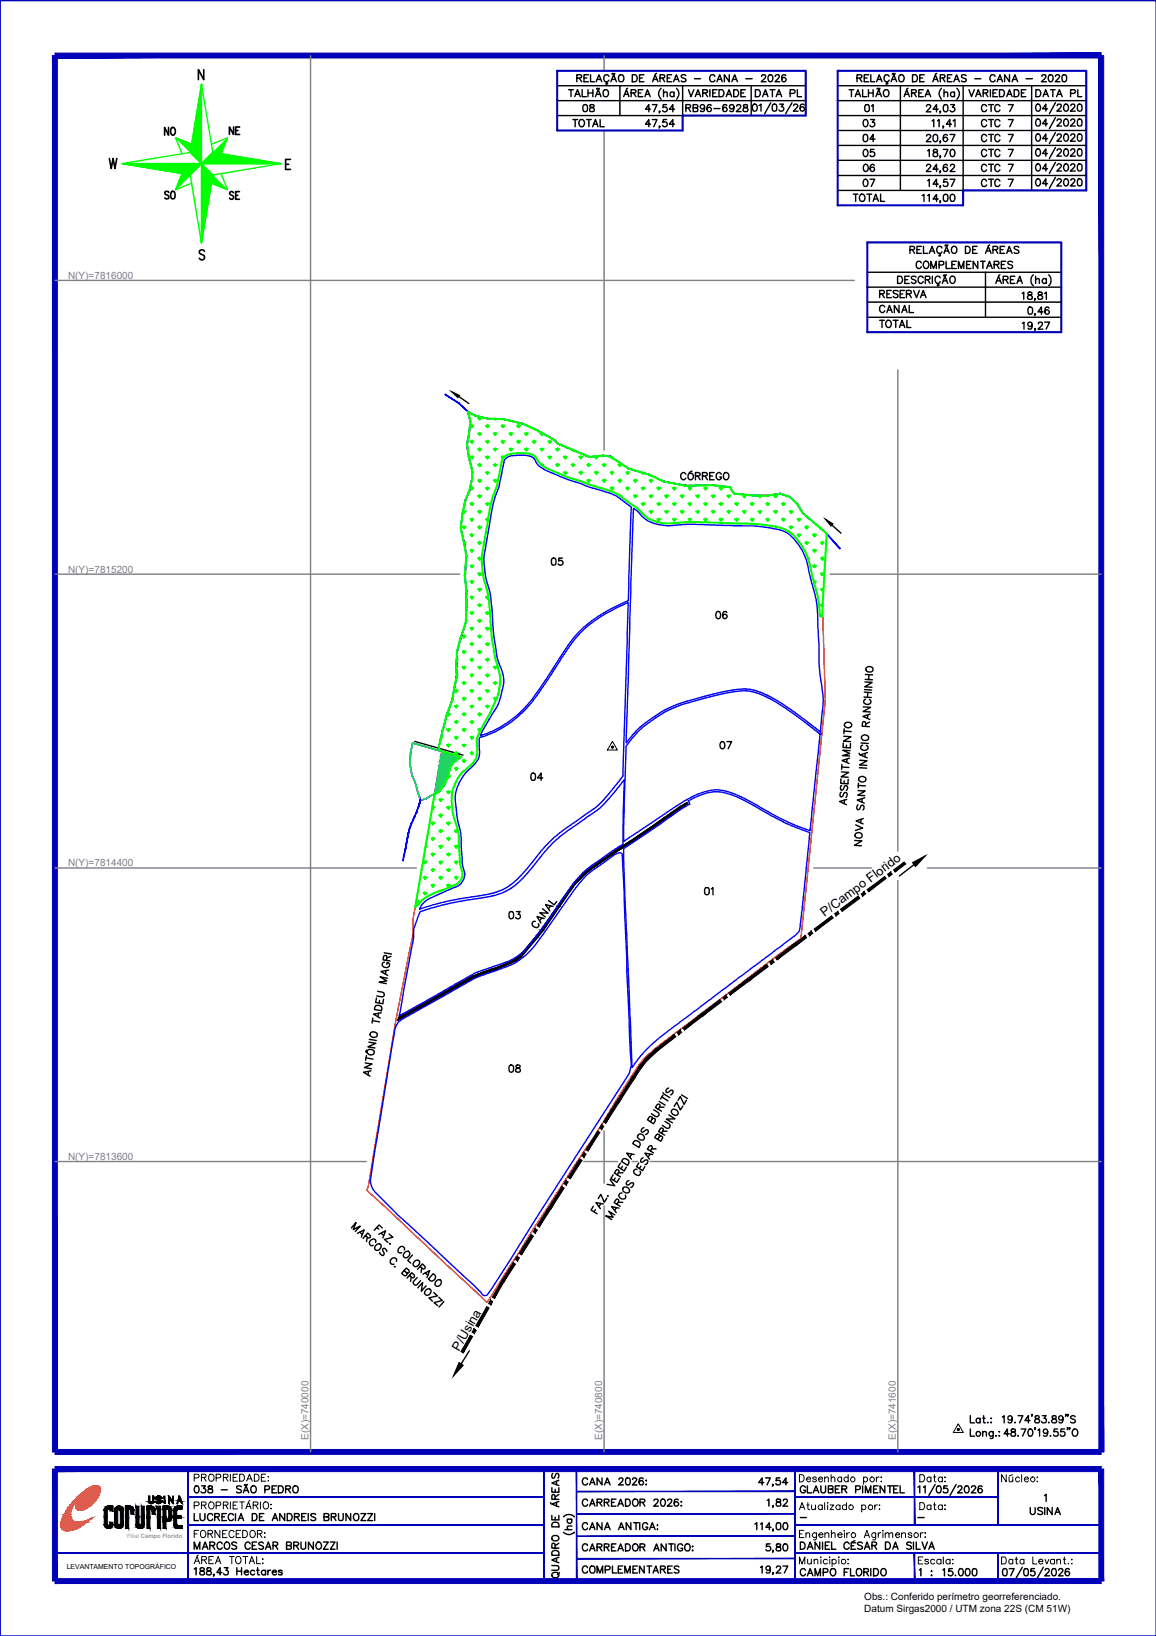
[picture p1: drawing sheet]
<svg xmlns="http://www.w3.org/2000/svg" width="210mm" height="297mm" viewBox="0 0 210 297" stroke-linecap="round" stroke-linejoin="round" font-family="sans-serif">
<defs><g id="words">
<g font-size="4.4">
<text x="102" y="18.7">TALHÃO</text>
<text x="104.8" y="21.5">08</text>
<text x="155.9" y="21.5">01</text>
<text x="28.6" y="25.8">NO</text>
<text x="40.6" y="25.8">NE</text>
<text x="155.6" y="29.6">05</text>
<text x="28.6" y="37.4">SO</text>
<text x="40.6" y="37.4">SE</text>
<text x="128.8" y="113.6">06</text>
<text x="129.5" y="137.2">07</text>
<text x="95.2" y="142.9">04</text>
<text x="126.6" y="163.7">01</text>
</g>
<g font-size="4">
<text x="135.8" y="18.7">DATA PL</text>
<text x="187" y="18.7">DATA PL</text>
<text x="155.6" y="26.8">04</text>
<text x="177.1" y="26.8">CTC 7</text>
<text x="155.6" y="34.9">07</text>
<text x="177.1" y="34.9">CTC 7</text>
<text x="158.4" y="57.9">CANAL</text>
<text x="98.8" y="103.7">05</text>
<text x="91" y="167.9">03</text>
<text x="91" y="195.8">08</text>
</g>
<g font-size="2.6">
<text x="143.9" y="276.9">-</text>
<text x="165.5" y="276.9">-</text>
</g>
<g font-size="2.3">
<text x="149.7" y="166.5" transform="rotate(-37 149.7 166.5)">P/Campo Florido</text>
<text x="83.4" y="245.4" transform="rotate(-60 83.4 245.4)">P/Usina</text>
</g>
<g font-size="1.8" fill="#808080">
<text x="12.4" y="50.6">N(Y)=7816000</text>
<text x="12.4" y="104">N(Y)=7815200</text>
<text x="12.4" y="157.3">N(Y)=7814400</text>
<text x="12.4" y="210.6">N(Y)=7813600</text>
<text x="56" y="261.5" transform="rotate(-90 56 261.5)">E(X)=740000</text>
<text x="109.3" y="261.5" transform="rotate(-90 109.3 261.5)">E(X)=740800</text>
<text x="162.7" y="261.5" transform="rotate(-90 162.7 261.5)">E(X)=741600</text>
</g>
<g font-size="1.8">
<text x="156.9" y="290.4">Obs.: Conferido perímetro georreferenciado.</text>
<text x="156.9" y="292.6">Datum Sirgas2000 / UTM zona 22S (CM 51W)</text>
</g>
<text font-size="1.3" x="12.1" y="284.9">LEVANTAMENTO TOPOGRÁFICO</text>
<text font-size="1.1" fill="#989898" x="23.1" y="279.2">Filial Campo Florido</text>
</g></defs>
<!-- layer: QUADRO_DE_AREAS_CANA_2026 -->
<path d="M101.2 21h22.8" fill="none" stroke="#000" stroke-width=".25"/>
<!-- layer: 01140000038 -->
<path d="M85 74.8l1.3 .7 2.3 .5 2.8 .1 3.6 .8 2.6 1.3 3.1 1.7 .5 .6 5.8 2.5 2.5-.3 1.4 .2 3.1 2.1 3.9 1.2 2.7 1.2 3.9 .8 4.8-.1 3.3 .4 .3 .7 .4 .4 3.1 .3 2.7 .1 2.6-.4 1.8 .7 1.4 1.3 .8 1.5 4.4 3.8-.7 13.1 .5 17.1-4.5 43.3-4.9 3.6-18.8 14.3a25.9 25.9 0 0 0-5.7 5l-5.1 8.1a141.6 141.6 0 0 1-6.9 10.8l-15.6 24.3-21.8-20.4 .3-.8 5-30.3 3-14.7 .1-1.8-.1-1.2 5.3-30.9-.6-.6 1.6-6.3 .9-2.3 .8-4.4-.1-1.8 .2-2.7 1.6-5.3 .1-5.7-.3-2.8 .3-3.5-1-5a20.9 20.9 0 0 1 1.5-6.8l.6-2.4-.1-1.6-.6-2.2-.3-2.4 .6-4.1z" fill="none" stroke="#f00" stroke-width=".25"/>
<!-- layer: CANAL -->
<g fill="#000" stroke="#000" stroke-width=".18">
<path d="M124.3 146l.5-.3v.3zM89.3 176h1z"/>
<path d="M106 158.6l-1.2 1.5 1.6-1.5zM106 158.6l-1.2 1.5h-.4z"/>
<path d="M106.4 158.2v.4l.5-.4zM106.4 158.2v.4h-.4z"/>
<path d="M106.9 157.8v.4l.5-.4zM106.4 158.2l.5-.4v.4z"/>
<path d="M107.4 157.5v.3l.5-.3zM106.9 157.8l.5-.3v.3z"/>
<path d="M107.9 157.5l4.4-3.1h-.5zM107.4 157.5l4.4-3.1-3.9 3.1z"/>
<path d="M112.1 154.2l.2 .2 .4-.2zM111.8 154.4l.3-.2 .2 .2z"/>
<path d="M114.6 152.6h.4zM114.6 152.6h.5z"/>
<path d="M112.7 154.2l2.3-1.6h-.4zM112.1 154.2l2.5-1.6-1.9 1.6z"/>
<path d="M115.1 152.6l3.6-2.4h-.5zM114.6 152.6l3.6-2.4-3.1 2.4z"/>
<path d="M118.9 149.7l-.2 .5 .6-.5zM118.2 150.2l.7-.5-.2 .5z"/>
<path d="M120.4 148.6l-1.1 1.1 1.6-1.1zM118.9 149.7l1.5-1.1-1.1 1.1z"/>
<path d="M121.5 147.9l-.6 .7 1-.7zM120.4 148.6l1.1-.7-.6 .7z"/>
<path d="M122 147.5l-.1 .4 .5-.4zM121.5 147.9l.5-.4-.1 .4z"/>
<path d="M122.4 147.2v.3l.5-.3zM122 147.5l.4-.3v.3z"/>
<path d="M123.3 146.6l-.4 .6 1-.6zM122.4 147.2l.9-.6-.4 .6z"/>
<path d="M123.4 146.5h.6zM123.3 146.6h.6z"/>
<path d="M124.3 146l-.3 .5 .8-.5zM123.4 146.5l.9-.5-.3 .5z"/>
<path d="M77.9 182.1l3.9-2.2h-.6zM77.3 182.1l3.9-2.2-3.3 2.2z"/>
<path d="M81.9 179.4l-.1 .5 .8-.5zM81.2 179.9l.7-.5-.1 .5z"/>
<path d="M82.3 179.2l.3 .2 .4-.2zM81.9 179.4l.4-.2 .3 .2z"/>
<path d="M83.1 178.8l-.1 .4 .8-.4zM82.3 179.2l.8-.4-.1 .4z"/>
<path d="M84.7 177.8l-.9 1 1.6-1zM83.1 178.8l1.6-1-.9 1z"/>
<path d="M85.4 177.4v.4l.8-.4zM84.7 177.8l.7-.4v.4z"/>
<path d="M85.8 177.2l.4 .2 .5-.2zM85.4 177.4l.4-.2 .4 .2z"/>
<path d="M86.7 176.9v.3l1-.3zM85.8 177.2l.9-.3v.3z"/>
<path d="M88 176.4l-.3 .5 1.4-.5zM86.7 176.9l1.3-.5-.3 .5z"/>
<path d="M89.2 176l-.1 .4 1.2-.4zM88 176.4l1.2-.4-.1 .4z"/>
<path d="M90.6 175.5l-.3 .5 1-.5zM89.3 176l1.3-.5-.3 .5zM89.2 176h1.1z"/>
<path d="M91.3 175.5l2.5-1.1h-.8zM90.6 175.5l2.4-1.1-1.7 1.1z"/>
<path d="M93.3 174.3l.5 .1 .1-.1zM93 174.4l.3-.1 .5 .1z"/>
<path d="M94 173.8l-.1 .5 .7-.5zM93.3 174.3l.7-.5-.1 .5z"/>
<path d="M94.6 173.3v.5l.4-.5zM94 173.8l.6-.5v.5z"/>
<path d="M97.2 170.1l-2.2 3.2 2.7-3.2zM97.2 170.1l-2.2 3.2h-.4z"/>
<path d="M97.4 169.9l.3 .2 .1-.2zM97.4 169.9l.3 .2h-.5z"/>
<path d="M98.1 169l-.3 .9 .8-.9zM98.1 169l-.3 .9h-.4z"/>
<path d="M98.2 168.9l.4 .1 .1-.1zM98.2 168.9l.4 .1h-.5z"/>
<path d="M101.2 164.6l-2.5 4.3 2.9-4.3zM101.2 164.6l-2.5 4.3h-.5z"/>
<path d="M101.3 164.5l.3 .1 .1-.1zM101.3 164.5l.3 .1h-.4z"/>
<path d="M101.9 163.6l-.2 .9 .6-.9zM101.9 163.6l-.2 .9h-.4z"/>
<path d="M102.1 163.3l.2 .3 .2-.3zM102.1 163.3l.2 .3h-.4z"/>
<path d="M103.3 161.6l-.8 1.7 1.2-1.7zM103.3 161.6l-.8 1.7h-.4z"/>
<path d="M103.6 161.1l.1 .5 .3-.5zM103.6 161.1l.1 .5h-.4z"/>
<path d="M104.1 160.5l-.1 .6 .4-.6zM104.1 160.5l-.1 .6h-.4z"/>
<path d="M104.4 160.1v.4l.4-.4zM104.4 160.1v.4h-.3z"/>
<path d="M72.4 184.7l-.1 .5zM72.4 184.7h.8l-.9 .5z"/>
<path d="M73.2 184.7l3-1.7h-.7zM72.4 184.7l3.1-1.7-2.3 1.7z"/>
<path d="M76.2 182.7v.3l.6-.3zM75.5 183l.7-.3v.3z"/>
<path d="M76.6 182.4l.2 .3 .5-.3zM76.2 182.7l.4-.3 .2 .3z"/>
<path d="M77.3 182.1v.3l.6-.3zM76.6 182.4l.7-.3v.3z"/>
</g>
<!-- layer: REPRESA -->
<g fill="#00b8b8" stroke="#00b8b8" stroke-width=".18">
<path d="M80.2 136.4l3.5 1h-3.6z"/>
<path d="M79 143.7h.8l-.5 .3z"/>
<path d="M80.1 137.4l2.4 .9 1.2-.9zM80.1 137.4l2.4 .9h-2.6z"/>
<path d="M79.9 138.3l2 .7 .6-.7zM79.9 138.3l2 .7h-2.1z"/>
<path d="M79.8 139l1.9 .8 .2-.8zM79.8 139l1.9 .8h-2.1z"/>
<path d="M79.6 139.8l1.7 1.1 .4-1.1zM79.6 139.8l1.7 1.1h-1.8z"/>
<path d="M79.5 140.9l1.5 1 .3-1zM79.5 140.9l1.5 1h-1.7z"/>
<path d="M79.3 141.9l1.2 .8 .5-.8zM79.3 141.9l1.2 .8h-1.4z"/>
<path d="M79.1 142.7l.7 1 .7-1zM79.1 142.7l.7 1h-.8z"/>
<path d="M79 143.7l-.1 .3h.4zM78.9 144h.4l-.4 .2z"/>
</g>
<path d="M74.9 134.9l8.8 2.5M75.3 134.6l8.8 2.5" fill="none" stroke="#000" stroke-width=".25"/>
<!-- layer: TEXTO CONFRONTANTES -->
<g fill="none" stroke="#000" stroke-width=".25">
<path d="M152.8 139.3h1.3M152.9 138.8l-.1 .9M153.1 134.9v.8l1.3 .1v-.8M153.2 133.7l1.3 .1-1.3 .8h1.2M153.2 132.7l1.4 .1M153.3 132.3l-.1 .9M153.4 131.3a.64 .64 0 0 1 .8-.2 .64 .64 0 0 1 .4 .8 .69 .69 0 0 1-.8 .2 .69 .69 0 0 1-.5-.6zM153.7 135.3v.4M153.8 137.8v.6M154.3 137.7l-1.4 .4 1.3 .5M154.3 136.3l-1.3-.1 1.3 .6-1.3 .4 1.3 .1M156 136.8l.1 .3"/>
<path d="M156 139.4l1.4 .1M156.1 138l1.3 .1-1.3 .8 1.3 .1M156.3 134.9l1.3 .1M156.6 135.3a.47 .47 0 0 0-.3 .5 .47 .47 0 0 0 .5 .4 .53 .53 0 0 0 .7-.1 .53 .53 0 0 0-.1-.7l-.1-.1M156.6 133.5a.64 .64 0 0 1 .8 0 .64 .64 0 0 1 .2 .7 .64 .64 0 0 1-.8 .3 .64 .64 0 0 1-.3-.8zM156.8 128.3l1.3 .1-1.4 .8 1.3 .1M156.9 126.6h1.3M156.9 125.7l1.3 .1M157 125.2l1.3 .1M157.1 123.8l1.3 .1-1.4 .8 1.3 .1M157.1 136.8v.6M157.1 123.3l1.3 .1"/>
<path d="M157.1 122.5h1.4M157.2 131.9l-.1-.8-.1-.1h-.3l-.2 .9h1.4M157.2 126.9a.47 .47 0 0 0-.4 .6 .47 .47 0 0 0 .5 .4 .53 .53 0 0 0 .7-.1 .53 .53 0 0 0 0-.7l-.1-.1M157.3 121.2a.65 .65 0 0 1 .8-.2 .65 .65 0 0 1 .4 .8 .65 .65 0 0 1-.9 .2 .65 .65 0 0 1-.3-.8zM157.5 136.6l-1.3 .5 1.3 .5M157.6 129.8l-.1 .6M157.6 125.7l-.1 .9M157.8 122.5l-.1 .9M157.9 131.1l-.7 .4M158 129.7l-1.3 .4 1.2 .5M152.7 141.4v.8l1.3 .1v-.8M152.7 143.8a.48 .48 0 0 0 .1 .9l.2-.1 .3-.7h.4l.1 .1a.6 .6 0 0 1-.2 .8"/>
<path d="M152.8 140.2h1.3l-1.4 .8 1.3 .1M152.8 142.6a.49 .49 0 0 0 .1 .9l.2-.1 .3-.7 .4-.1a.53 .53 0 0 1-.1 .9M153.3 141.8v.5M153.3 145.3v.6M153.8 145.1l-1.4 .4 1.3 .6M155.2 152.6l1.3 .1-1.3 .8 1.2 .1M155.3 151.4a.62 .62 0 0 1 .9-.2 .62 .62 0 0 1 .1 .9 .65 .65 0 0 1-.7 0 .65 .65 0 0 1-.3-.7zM155.4 149.8l1.2 .6-1.3 .4M155.8 146.1l-.2 .6 .1 .3 .4-.1 .2-.6 .4-.1a.55 .55 0 0 1 0 .9M155.8 143.5l1.3 .1-1.4 .8 1.3 .1M155.8 142.6l1.3 .1M155.9 142.2l-.1 .8"/>
<path d="M155.9 141.3a.71 .71 0 0 1 .8-.3 .71 .71 0 0 1 .5 .6 .69 .69 0 0 1-.8 .4 .69 .69 0 0 1-.5-.7zM156.3 148.8v.6M156.5 145v.6M156.8 148.6l-1.4 .4 1.3 .6M157 144.9l-1.3 .4 1.2 .5M68.6 180l.9 .2a.43 .43 0 0 1 .3 .4 .43 .43 0 0 1-.5 .4l-.9-.2M69.8 173l1.3 .2M69.8 174.7a.47 .47 0 0 0-.4 .5 .47 .47 0 0 0 .4 .4 .54 .54 0 0 0 .8-.1 .54 .54 0 0 0-.1-.7h-.2l-.1 .3M70.1 176.2l-.1 .7M70.1 174.4l.2-.6-.1-.2-.3-.1-.3 .2v.6l1.2 .2M70.3 177.6l-1.3-.2 1.2 .7-1.4 .2 1.3 .3M70.6 176.1l-1.4 .3 1.2 .7"/>
<path d="M71 173.6l-.8 .3M66.3 193l1.3 .2-1.4 .6 1.2 .2M66.5 192.1l1.2 .2M66.5 191.6l-.1 .9M66.6 190.7l-.2 .2 .1 .2M66.7 190.8a.76 .76 0 0 1 1.2 .2 .64 .64 0 0 1-.7 .5 .64 .64 0 0 1-.5-.7zM66.9 194.5l-.1 .6M67 189.2l1.2 .2-1.4 .7 1.3 .2M67.1 188.7l1.2 .2M67.2 187.6a.75 .75 0 0 1 1.3 .3 .65 .65 0 0 1-.8 .5 .65 .65 0 0 1-.5-.8zM67.4 194.4l-1.4 .3 1.2 .7M67.6 185.3l1.3 .2"/>
<path d="M67.7 184.9l-.1 .8M68.2 182.7a.72 .72 0 0 1 1.1 .4v.4l-1.3-.2zM68.4 181.2l-.2 .8 1.3 .2 .1-.8M68.7 184l-.1 .6M68.9 181.6l-.1 .5M69.2 183.9l-1.4 .2 1.2 .8M119.7 200l1.1 .6M120.2 199.2l1.1 .7M120.4 198.8l-.5 .7M120.4 198.4v.1M120.5 198.6l1.1 .7M121.4 197.6h-.2a.46 .46 0 0 0-.1 .8l.9-.5 .2 .1v.4l-.4 .4"/>
<path d="M123.7 198.8l1.1 .7M124.6 199.8l-.4 .7-.7-1.4-.4 .7M107.7 219l-.4 .7 1.1 .7M108.1 219.6l-.2 .4M109.1 218.6l-.3 .5M109.6 218.6l-1.4-.3 .8 1.1M110.2 217.5l-.5 .8-.6-1.4-.5 .7M110.3 217.1l.1 .1v-.1M110.8 214.2l.8 1.1-1.4-.3M111.3 213.3l-.4 .7 1.1 .7 .4-.7M111.7 213.9l-.3 .4M111.9 219.3l-.3 .5"/>
<path d="M112 218.7l.4-.7-.1-.2-.3-.1-.5 .6 1.1 .7M112.1 213.3l.3-.6-.2-.3h-.2l-.5 .6 1.1 .7M112.3 218.3h.8M112.4 219.4l-1.4-.3 .9 1.1M112.6 211.2l-.4 .7 1.1 .7 .4-.7M112.9 216.6a.48 .48 0 0 0-.5 .3 .48 .48 0 0 0 .2 .6l.3 .2a.48 .48 0 0 0 .6-.1 .48 .48 0 0 0 0-.6M113 211.8l-.3 .4M113.1 210.5a.71 .71 0 0 1 .7 0 .71 .71 0 0 1 .4 .7l-.2 .4-1.1-.7zM113.1 212.9l-.8 .1M113.2 215.6a.69 .69 0 0 1 .8 .1 .69 .69 0 0 1 .2 .8 .69 .69 0 0 1-.9-.1 .69 .69 0 0 1-.1-.8zM114.2 214.4a.44 .44 0 0 0-.4 .2 .44 .44 0 0 0 .1 .5h.3l.4-.4 .4 .1-.1 .6-.3 .2M114.7 209.6l-.3 .5"/>
<path d="M115.1 207.2a.69 .69 0 0 1 1 .2 .69 .69 0 0 1-.1 .9l-1.1-.7zM115.1 209.6l-1.3-.2 .8 1.1M115.7 212.3a.46 .46 0 0 0-.6 .3 .46 .46 0 0 0 .2 .6l.3 .1a.47 .47 0 0 0 .6 0 .47 .47 0 0 0 0-.6M115.9 206a.65 .65 0 0 1 .9 .1 .65 .65 0 0 1 0 .9 .77 .77 0 0 1-1-.8zM116 211.1l-.4 .7 1.1 .7 .4-.7M116.4 211.7l-.3 .5M116.8 210.2l-.3 .2a.41 .41 0 0 0 0 .6l.7-.4 .4 .1a.58 .58 0 0 1-.5 .7M116.9 204.8h-.1a.5 .5 0 0 0-.3 .8l.8-.5 .4 .1a.58 .58 0 0 1-.5 .8M118 209.6l-.3 .5M118.1 208.9l.3-.6-.2-.3-.3 .1-.3 .5 1.1 .7M118.3 208.6h.8M118.4 203.2l.4-.1 .2 .2-.3 .7-1.1-.7 .3-.5 .3-.1 .2 .3-.3 .7"/>
<path d="M118.5 209.6l-1.4-.2 .8 1.1M118.7 201.5l.8 .5a.43 .43 0 0 1 .1 .6 .43 .43 0 0 1-.6 .1l-.7-.5M119.5 201.4l.3-.7-.2-.2h-.2l-.4 .6 1.1 .6M119.7 206.4l.2-.2 .2 .1 .2 .2v.2l-.3 .5-1.1-.7 .5-.6 .3 .1 .1 .2-.4 .7M119.8 201h.8M120.1 205.8l.3-.7v-.2l-.3-.1-.5 .6 1.1 .7M120.3 205.4h.8M120.7 203.6l.8 .5 .2 .3a.44 .44 0 0 1-.7 .4l-.7-.5M121.5 202.4l1.1 .7-1.6 .1 1.1 .7M122 201.5a.65 .65 0 0 1 .9 .1 .65 .65 0 0 1 0 .9 .68 .68 0 0 1-.8-.2 .68 .68 0 0 1-.1-.8zM124 200.8l-.5 .7-.6-1.4-.5 .8M63.8 223l.8-1-.5 1.3 1.3-.7-.9 1"/>
<path d="M64.9 223.9l1.2-.6-.5 1.3M65.3 223.7l.5 .4M66.3 224.4l.6 .4 .2-.1 .2-.2-.1-.2-.4-.4-.9 1M66.7 224.6l-.2 .8M68.2 226.2a.54 .54 0 0 1 .5-.4 .54 .54 0 0 1 .5 .5 .65 .65 0 0 1-.4 .7 .65 .65 0 0 1-.8-.3zM68.2 225.6a.47 .47 0 0 0-.2-.6 .47 .47 0 0 0-.6 .1 .55 .55 0 0 0-.3 .7 .55 .55 0 0 0 .5 .4l.2-.1M68.4 222.9l.4 .3M68.8 224.1l1.2-.6-.5 1.3M69.2 223.9l.5 .4M69.4 223l-.6-.6-.9 1M70.2 227.2v-.1a.48 .48 0 0 0-.7-.3v.2l.3 .7-.2 .3h-.2a.56 .56 0 0 1-.4-.6M70.7 224.1l.6 .5-1.5 .4 .6 .6"/>
<path d="M70.9 225.8h-.2l.2 .1M71.7 229.9v.1M72 229a.49 .49 0 0 0-.2-.6 .49 .49 0 0 0-.6 .1l-.2 .3a.49 .49 0 0 0-.1 .6 .49 .49 0 0 0 .6 .1M73.4 230.7l.6 .4 .3-.1-.1-.4-.4-.4-.9 1 .4 .3 .3 .1 .3-.1v-.3l-.1-.2M73.4 226.9a.47 .47 0 0 0-.2-.6 .47 .47 0 0 0-.6 .2l-.2 .2a.47 .47 0 0 0-.1 .6 .47 .47 0 0 0 .6 .1M73.6 227.3a.49 .49 0 0 1 .7 0 .49 .49 0 0 1 0 .7 .54 .54 0 0 1-.6 .4 .54 .54 0 0 1-.5-.5zM74.3 231.5l.6 .5 .4-.3-.1-.2-.4-.4-.9 1M74.7 231.8l-.2 .8M74.9 227.9l-.9 .9 .6 .5M75.4 228.9a.49 .49 0 0 1 .6 0 .49 .49 0 0 1 .1 .7 .54 .54 0 0 1-.6 .4 .54 .54 0 0 1-.5-.5zM75.7 232l-.7 .8 .2 .4h.5l.7-.7M76.3 229.9l.6 .5 .3-.3-.5-.6-.9 .9"/>
<path d="M76.6 230.2l-.1 .8M76.8 231.3l1.2-.6-.5 1.3M77.2 231.1l.5 .4M77.4 233.5l-.9 .9 .3-1.5-.9 .9M77.4 234.1a.49 .49 0 0 1 .7 0 .49 .49 0 0 1 0 .7l-.2 .3a.49 .49 0 0 1-.7 0 .49 .49 0 0 1 0-.7zM78.7 231.3l.3 .2a.69 .69 0 0 1-.1 .9 .69 .69 0 0 1-.8 .1l-.3-.3zM78.8 234.7l.6 .6-1.5 .4 .6 .5M79.1 232.7a.54 .54 0 0 1 .6-.4 .54 .54 0 0 1 .4 .6 .63 .63 0 0 1-.4 .6 .63 .63 0 0 1-.7-.3zM79.7 235.5l.6 .6-1.5 .4 .7 .6M80.6 236.3l-.9 1M111.6 220.6l-1.1-.7 .8 1.1-1.3-.2 1.1 .6"/>
</g>
<!-- layer: TEXTO DIVERSOS -->
<g fill="none" stroke="#000" stroke-width=".25">
<path d="M124.5 86.1a.53 .53 0 0 0-.7-.2 .53 .53 0 0 0-.2 .7 .48 .48 0 0 0 .4 .5 .48 .48 0 0 0 .5-.3M125.6 85.5l-.5 .3M126.3 86.4l.8-.1v-.4l-.8-.1v1.3M126.7 86.4l.4 .7M127.6 86.4h.5l.3-.4-.3-.2h-.5v1.3M128 86.4l.4 .7M128.9 86.4h.5M129.7 85.8h-.8v1.3h.8M131 86.1a.53 .53 0 0 0-.8-.2 .53 .53 0 0 0-.2 .7 .47 .47 0 0 0 .5 .5 .47 .47 0 0 0 .5-.5h-.3M131.6 85.9a.64 .64 0 0 1 .8 .4 .64 .64 0 0 1-.4 .8 .68 .68 0 0 1-.7-.5 .68 .68 0 0 1 .3-.7zM97.2 167.3a.5 .5 0 0 0-.6 .3 .5 .5 0 0 0 .2 .6 .54 .54 0 0 0 .7 .2 .54 .54 0 0 0 .3-.6l-.1-.1M98.3 166.7l-.3 .5"/>
<path d="M98.5 165l1 .8-1.5-.1 1 .8M98.8 166.8l-1.3-.4 .7 1.2M99.6 163.5l1 .8 .5-.6M99.9 164.5l-.3 .5M100.4 164.6l-1.3-.4 .7 1.2"/>
<circle cx="125.4" cy="86.5" r=".57"/>
</g>
<!-- layer: MARGEM -->
<path d="M74.9 134.9a9.1 9.1 0 0 0 .5 7l.9 3.4 1-.2 1.1-.7a3.6 3.6 0 0 0 2.6-2.5l.9-2.9 .6-.7 1.2-.9" fill="none" stroke="#0000b8" stroke-width=".25"/>
<!-- layer: REPRESA -->
<path d="M74.9 134.9a9.1 9.1 0 0 0 .5 7l.9 3.4 1-.2 1.6-.9-1.6 .9-1 .2-.9-3.4a9.1 9.1 0 0 1-.5-7l8.8 2.5-1.2 .9-.6 .7-.2 .8a7.1 7.1 0 0 1-2.4 4.2l-.4 .2a3.5 3.5 0 0 0 2.1-2.3l.9-2.9 .6-.7 1.2-.9z" fill="none" stroke="#00b8b8" stroke-width=".25"/>
<!-- layer: CANAL -->
<path d="M72.4 184.7l9.5-5.3a30.7 30.7 0 0 1 8.7-3.9l2.7-1.2 1.3-1a77.8 77.8 0 0 0 7.5-10 19.9 19.9 0 0 1 5.3-5.8l16-11 1.4-.8v.3l-17.4 11.8a18.2 18.2 0 0 0-5.1 5.8 70.5 70.5 0 0 1-7.7 10.2l-.8 .6-3.5 1.6a29.3 29.3 0 0 0-8.5 3.9l-9.5 5.3z" fill="none" stroke="#000" stroke-width=".25"/>
<!-- layer: RESERVA -->
<g fill="none" stroke="#0f0" stroke-width=".38">
<path d="M85.7 77.2v.3l.2-.2M85.7 80v.4l.2-.3M87.1 75.8v.3l.3-.3M87.1 78.6v.3l.3-.2M88.5 77.2v.3l.3-.2M88.5 80v.4l.3-.3M89.9 76.1h.1M89.9 78.6v.3l.3-.2M91.3 77.2v.3l.3-.2M91.3 80v.4l.3-.3M92.8 78.6v.3l.2-.2M94.1 77.2v.3l.3-.2"/>
<path d="M94.1 80v.4l.3-.3M95.6 78.6v.3l.2-.2M97 80v.4l.2-.3M98.4 78.6v.3l.2-.2M99.8 80v.4l.3-.3M84.2 92.7v.4l.3-.3M84.2 95.5v.4l.3-.2M84.2 98.4v.1M84.5 98.5l-.2 .2M85.7 82.8v.4l.2-.3M85.7 88.5v.3l.2-.2M85.7 91.3v.4l.2-.3"/>
<path d="M85.7 94.1v.4l.2-.2M85.7 97v.4l.2-.3M85.7 99.8v.3l.2-.2M85.9 85.8l-.2 .2M87.1 81.4v.4l.3-.3M87.1 84.2v.4l.3-.2M87.1 87.1v.3l.3-.2M87.1 89.9v.4l.3-.3M87.1 92.7v.4l.3-.3M87.1 95.5v.4l.3-.2M87.1 98.4v.3l.3-.2M88.5 82.8v.4l.3-.3"/>
<path d="M88.5 85.7v.3l.3-.2M88.5 88.5v.3l.3-.2M88.5 91.3v.4l.3-.3M88.5 94.1v.4l.1-.1M89.9 81.4v.4l.3-.3M89.9 84.2v.4l.3-.2M89.9 87.1v.3l.3-.2M91.3 82.8v.4l.2-.2M92.8 81.4v.4l.2-.3M95.6 81.4v.4l.2-.3M97.2 82.9v.1M98.4 81.4v.4l.3-.3"/>
<path d="M98.4 84.2v.3M98.7 84.4l-.2 .1M99.8 82.8v.4l.3-.3M101.2 81.4v.4l.3-.3M101.2 84.2v.4l.3-.2M102.7 82.8v.4l.2-.3M102.7 85.7v.3l.2-.2M104.1 81.7h.1M104.1 84.2v.4l.2-.2M105.5 82.8v.4l.2-.3M105.5 85.7v.3l.2-.2M106.9 84.2v.4l.2-.2"/>
<path d="M106.9 87.1v.3l.2-.2M108.3 82.8v.4l.3-.3M108.3 85.7v.3l.3-.2M109.7 84.2v.4l.3-.2M109.7 87.1v.3l.3-.2M111.1 83v.2l.1-.1M111.1 85.7v.3l.3-.2M111.1 88.5v.3l.3-.2M112.6 84.2v.4l.2-.2M112.6 87.1v.3l.2-.2M112.6 89.9v.1M112.8 90l-.1 .1"/>
<path d="M114 85.7v.3l.2-.2M114 88.5v.3l.2-.2M115.4 87.1v.3l.3-.2M115.4 89.9v.4l.3-.3M116.8 85.9v.1l.1-.1M116.8 88.5v.3l.3-.2M116.8 91.3v.4l.3-.3M118.2 87.1v.3l.2-.2M118.2 89.9v.4l.2-.3M118.2 92.7v.4l.2-.3M119.6 88.5v.3l.3-.2M119.6 91.3v.4l.3-.3"/>
<path d="M119.6 94.1v.4l.3-.2M121 89.9v.4l.3-.3M121 92.7v.4l.3-.3M122.4 88.5v.3l.3-.2M122.4 91.3v.4l.3-.3M122.4 94.1v.4l.3-.2M123.9 89.9v.4l.2-.3M123.9 92.7v.4l.2-.3M125.3 88.5v.3l.2-.2M125.3 91.3v.4l.2-.3M125.3 94.1v.4l.2-.2M126.7 89.9v.4l.3-.3"/>
<path d="M126.7 92.7v.4l.3-.3M128.1 88.5v.3l.3-.2M128.1 91.3v.4l.3-.3M128.1 94.1v.4l.3-.2M129.5 89.9v.4l.3-.3M129.5 92.7v.4l.3-.3M130.9 88.5v.3l.3-.2M130.9 91.3v.4l.3-.3M130.9 94.1v.4l.3-.2M132.3 89.9v.4l.3-.3M132.3 92.7v.4l.3-.3M133.8 91.3v.4l.2-.3"/>
<path d="M133.8 94.1v.4l.2-.2M135.2 89.9v.4l.2-.3M135.2 92.7v.4l.2-.3M136.6 91.3v.4l.3-.3M136.6 94.1v.4l.3-.2M138 90v.3l.3-.3M138 92.7v.4l.3-.3M139.4 91.3v.4l.3-.3M139.4 94.1v.4l.3-.2M140.8 89.9v.4l.3-.3M140.8 92.7v.4l.3-.3M140.8 95.5v.2"/>
<path d="M141.1 95.7h.1M142.2 91.3v.4l.3-.3M142.2 94.1v.4l.3-.2M143.6 92.7v.4l.3-.3M143.6 95.5v.4l.3-.2M145.1 94.1v.4l.2-.2M145.1 97v.4l.2-.3M146.5 95.5v.4l.2-.2M146.5 98.4v.3l.2-.2M147.9 97v.4l.3-.3M147.9 99.8v.3M149.3 98.4v.3"/>
<path d="M83.1 119.7l-.2 .2M84.2 115.3v.4l.3-.2M84.2 118.2v.4l.3-.3M84.5 104.1l-.1 .2M85.7 102.6v.4l.2-.3M85.7 105.4v.4l.2-.2M85.7 108.3v.4l.2-.3M85.7 111.1v.4l.2-.3M85.7 113.9v.4l.2-.3M85.7 116.7v.4l.2-.2M85.7 119.6v.4l.2-.3M87.1 101.2v.4l.3-.3"/>
<path d="M87.1 104v.4l.3-.3M87.1 106.9v.3l.3-.2M87.1 109.7v.4l.3-.3M87.1 112.5v.4l.3-.3M87.1 115.3v.4l.3-.2M87.1 118.2v.4l.3-.3M88.5 108.3v.4l.2-.3M88.5 111.1v.4l.3-.3M88.5 113.9v.4l.3-.3M88.5 116.7v.4l.3-.2M88.5 119.6v.4l.3-.3M147.9 102.6v.4"/>
<path d="M147.9 105.4v.4M149.3 101.2v.4M149.3 104v.4M149.3 106.9v.3M149.3 109.7v.4M80.3 133.8l-.2 .3M81.4 129.5v.4l.3-.3M81.4 132.3v.4l.3-.3M81.4 135.2v.3l.3-.3M82.8 125.3v.3l.3-.3M82.8 128.1v.3l.3-.2M82.8 130.9v.4l.3-.3"/>
<path d="M82.8 133.7v.4l.3-.3M82.8 136.6v.3l.3-.2M82.8 139.4v.4l.3-.3M83.1 122.5l-.2 .2M84.2 121v.4l.3-.3M84.2 123.8v.4l.3-.3M84.2 126.6v.4l.3-.2M84.2 129.5v.4l.3-.3M84.2 132.3v.4l.3-.3M84.2 135.2v.3l.3-.3M84.2 138v.3l.3-.2M85.7 122.4v.4l.2-.3"/>
<path d="M85.7 125.3v.3l.2-.3M85.7 128.1v.3l.2-.2M85.7 130.9v.4l.2-.3M85.7 133.7v.4l.2-.3M85.7 136.6v.3l.2-.2M87.1 121v.4l.3-.3M87.1 123.8v.4l.3-.3M87.1 126.6v.4l.3-.2M87.1 129.5v.4l.3-.3M87.1 132.3v.4l.2-.3M88.5 122.4v.4l.3-.3M88.5 125.3v.3l.3-.3"/>
<path d="M88.5 128.1v.3l.3-.2M89.9 121v.4l.3-.3M89.9 123.8v.4l.3-.3M89.9 126.6v.4l.3-.2M77.2 156.4v.3l.3-.3M77.2 159.2v.3l.3-.2M77.5 153.6l-.2 .2M78.6 146.5v.3l.3-.3M78.6 149.3v.4l.3-.3M78.6 152.1v.4l.3-.3M78.6 154.9v.4l.3-.2M78.6 157.8v.3l.3-.2"/>
<path d="M80 145v.4l.3-.3M80 147.9v.3l.3-.2M80 150.7v.4l.3-.3M80 153.5v.4l.3-.3M80 156.4v.3l.3-.3M80 159.2v.3l.3-.2M81.4 140.8v.4l.3-.3M81.4 143.6v.4l.3-.3M81.4 146.5v.3l.3-.3M81.4 149.3v.4l.3-.3M81.4 152.1v.4l.3-.3M81.4 154.9v.4l.3-.2"/>
<path d="M81.4 157.8v.3l.3-.2M82.8 150.7v.4l.3-.3M82.8 153.5v.4l.3-.3M82.8 156.4v.3l.3-.3M82.8 159.2v.3l.3-.2M75.8 163.4v.4l.2-.3M77.2 162v.4l.3-.3M78.6 160.6v.4l.3-.3M81.4 160.6v.4l.3-.3"/>
</g>
<circle cx="146.7" cy="101.3" r=".19" fill="#0f0"/>
<g fill="none" stroke="#0f0" stroke-width=".38">
<path d="M85 74.8l1.3 .7 2.3 .5 2.8 .1 3.6 .8 2.6 1.3 3.1 1.7 .5 .6 5.8 2.5 2.5-.3 1.4 .2 3.1 2.1 3.9 1.2 2.7 1.2 3.9 .8 4.8-.1 3.3 .4 .3 .7 .4 .4 3.1 .3 2.7 .1 2.6-.4 1.8 .7 1.4 1.3 .8 1.5 4.4 3.8-.7 13.1v1.9h-.5a23.6 23.6 0 0 0-1.4-7.2 12.2 12.2 0 0 0-3.8-7.9 11.1 11.1 0 0 0-5.1-1.5l-2.8-.2-9-.3-3.4 .1a7.8 7.8 0 0 1-6.3-1.2 19.4 19.4 0 0 0-4.1-3.3 8.3 8.3 0 0 0-4.1-1.9l-3.6-1.2a24 24 0 0 1-4.9-1.8 5.5 5.5 0 0 1-3.2-2.5 3.4 3.4 0 0 0-2.8-.7h-1.2a2.18 2.18 0 0 0-2.3 2.3 28.9 28.9 0 0 1-1.7 6.4l-1.3 7.4a14.9 14.9 0 0 0 .6 8.9l.3 2.1a59.8 59.8 0 0 0 1.4 11 9.4 9.4 0 0 1-.8 8.2l-1.9 3.5a5 5 0 0 0-.8 3.9 3.5 3.5 0 0 1-1.8 3.4 7.7 7.7 0 0 0-2.7 7.8l.2 1.3a10.6 10.6 0 0 1 1 5.3l.2 3.2 .4 1.5a2.3 2.3 0 0 1-1.7 2.3l-1.7 .7a12.3 12.3 0 0 0-3.9 1.9l-1.3 1.3 3.5-20.5a3.5 3.5 0 0 0 2.1-2.3l.9-2.9 .6-.7 1.2-.9-3.5-1-.6-.6 1.6-6.3 .9-2.3 .8-4.4-.1-1.8 .2-2.7 1.6-5.3 .1-5.7-.3-2.8 .3-3.5-1-5a20.9 20.9 0 0 1 1.5-6.8l.6-2.4-.1-1.6-.6-2.2-.3-2.4 .6-4.1zM85.4 77.3l.3 .2M86.8 78.7l.3 .2M86.8 75.8l.3 .3M88.2 77.3l.3 .2M89.7 78.7l.2 .2M89.8 76.1h.1M91.1 77.3l.2 .2M92.5 78.7l.3 .2M93.9 77.3l.2 .2M95.3 78.7l.3 .2M98.1 78.7l.3 .2"/>
<path d="M84 95.7l.2 .2M84.1 92.9l.1 .2M85.4 99.9l.3 .2M85.4 97.1l.3 .3M85.4 94.3l.3 .2M85.4 91.4l.3 .3M85.4 88.6l.3 .2M85.4 82.9l.3 .3M85.4 80.1l.3 .3M86.8 98.5l.3 .2M86.8 95.7l.3 .2M86.8 92.8l.3 .3"/>
<path d="M86.8 90l.3 .3M86.8 87.2l.3 .2M86.8 84.4l.3 .2M86.8 81.5l.3 .3M88.2 94.3l.3 .2M88.2 91.4l.3 .3M88.2 88.6l.3 .2M88.2 85.8l.3 .2M88.2 82.9l.3 .3M88.2 80.1l.3 .3M89.7 87.2l.2 .2M89.7 84.4l.2 .2"/>
<path d="M89.7 81.5l.2 .3M91.1 82.9l.2 .3M91.1 80.1l.2 .3M92.5 81.5l.3 .3M93.9 80.1l.2 .3M95.3 81.5l.3 .3M96.7 80.1l.3 .3M98.1 81.5l.3 .3M99.6 82.9l.2 .3M99.6 80.1l.2 .3M101 84.4l.2 .2M101 81.5l.2 .3"/>
<path d="M102.4 85.8l.3 .2M102.4 82.9l.3 .3M103.8 84.4l.3 .2M104 81.7l.1 .1M105.2 85.8l.3 .2M105.2 82.9l.3 .3M106.6 87.2l.3 .2M106.6 84.4l.3 .2M108 85.8l.3 .2M108 82.9l.3 .3M109.4 87.2l.3 .2M109.4 84.4l.3 .2"/>
<path d="M110.9 88.6l.2 .2M110.9 85.8l.2 .2M110.9 82.9l.2 .3M112.3 87.2l.3 .2M112.3 84.4l.3 .2M113.7 88.6l.3 .2M113.7 85.8l.3 .2M115.1 90l.3 .3M115.1 87.2l.3 .2M116.5 91.4l.3 .3M116.5 88.6l.3 .2M116.5 85.8l.3 .2"/>
<path d="M117.9 92.8l.3 .3M117.9 90l.3 .3M117.9 87.2l.3 .2M119.3 94.3l.3 .2M119.3 91.4l.3 .3M119.3 88.6l.3 .2M120.8 92.8l.2 .3M120.8 90l.2 .3M122.2 94.3l.2 .2M122.2 91.4l.2 .3M122.2 88.6l.2 .2M123.6 92.8l.3 .3"/>
<path d="M123.6 90l.3 .3M125 94.3l.3 .2M125 91.4l.3 .3M125 88.6l.3 .2M126.4 92.8l.3 .3M126.4 90l.3 .3M127.8 94.3l.3 .2M127.8 91.4l.3 .3M127.8 88.6l.3 .2M129.2 92.8l.3 .3M129.2 90l.3 .3M130.6 94.3l.3 .2"/>
<path d="M130.6 91.4l.3 .3M130.6 88.6l.3 .2M132.1 92.8l.2 .3M132.1 90l.2 .3M133.5 94.3l.3 .2M133.5 91.4l.3 .3M134.9 92.8l.3 .3M134.9 90l.3 .3M136.3 94.3l.3 .2M136.3 91.4l.3 .3M137.7 92.8l.3 .3M137.7 90l.3 .3"/>
<path d="M139.1 94.3l.3 .2M139.1 91.4l.3 .3M140.5 92.8l.3 .3M140.5 90l.3 .3M142 94.3l.2 .2M142 91.4l.2 .3M143.4 95.7l.2 .2M143.4 92.8l.2 .3M144.8 97.1l.3 .3M144.8 94.3l.3 .2M146.2 98.5l.3 .2M146.2 95.7l.3 .2"/>
<path d="M147.6 99.9l.3 .2 .3-.2M147.6 97.1l.3 .3M149.1 98.5l.2 .2 .3-.2M84 118.3l.2 .3M84 115.5l.2 .2M85.4 119.7l.3 .3M85.4 116.9l.3 .2M85.4 114l.3 .3M85.4 111.2l.3 .3M85.4 108.4l.3 .3M85.4 105.6l.3 .2M85.4 102.7l.3 .3"/>
<path d="M86.8 118.3l.3 .3M86.8 115.5l.3 .2M86.8 112.6l.3 .3M86.8 109.8l.3 .3M86.8 107l.3 .2M86.8 104.1l.3 .3M86.8 101.3l.3 .3M88.2 119.7l.3 .3M88.2 116.9l.3 .2M88.2 114l.3 .3M88.2 111.2l.3 .3M88.2 108.4l.3 .3"/>
<path d="M89.7 118.3h.1M147.6 102.7l.3 .3 .3-.3M148.2 105.6l-.3 .2-.1-.1M149.1 101.3l.2 .3 .3-.3M149.1 104.1l.2 .3 .3-.3M149.1 107l.2 .2 .2-.2M149.1 109.8l.3 .2M81.2 135.2l.2 .3M81.2 132.4l.2 .3M81.2 129.6l.2 .3M82.6 139.5l.2 .3M82.6 136.7l.2 .2"/>
<path d="M82.6 133.8l.2 .3M82.6 131l.2 .3M82.6 128.2l.2 .2M82.6 125.3l.2 .3M84 138.1l.2 .2M84 135.2l.2 .3M84 132.4l.2 .3M84 129.6l.2 .3M84 126.8l.2 .2M84 123.9l.2 .3M84 121.1l.2 .3M85.4 136.7l.3 .2"/>
<path d="M85.4 133.8l.3 .3M85.4 131l.3 .3M85.4 128.2l.3 .2M85.4 125.3l.3 .3M85.4 122.5l.3 .3M86.8 132.4l.3 .3M86.8 129.6l.3 .3M86.8 126.8l.3 .2M86.8 123.9l.3 .3M86.8 121.1l.3 .3M88.2 128.2l.3 .2M88.2 125.3l.3 .3"/>
<path d="M88.2 122.5l.3 .3M89.7 126.8l.2 .2M89.7 123.9l.2 .3M89.7 121.1l.2 .3M76.9 159.3l.3 .2M76.9 156.4l.3 .3M78.4 157.9l.2 .2M78.4 155.1l.2 .2M78.4 152.2l.2 .3M78.4 149.4l.2 .3M78.5 146.7l.1 .1M79.8 159.3l.2 .2"/>
<path d="M79.8 156.4l.2 .3M79.8 153.6l.2 .3M79.8 150.8l.2 .3M79.8 148l.2 .2M79.8 145.1l.2 .3M81.2 157.9l.2 .2M81.2 155.1l.2 .2M81.2 152.2l.2 .3M81.2 149.4l.2 .3M81.2 146.5l.2 .3M81.2 143.7l.2 .3M81.3 141l.1 .2"/>
<path d="M82.6 159.3l.2 .2M82.6 156.4l.2 .3M82.6 153.6l.2 .3M82.6 150.8l.2 .3M82.6 142.3v.1M75.6 163.6l.2 .2M76.9 162.1l.3 .3M78.4 160.7l.2 .3M81.2 160.7l.2 .3"/>
</g>
<!-- layer: REPRESA -->
<path d="M80.2 136.4l3.5 1-1.2 .9-.6 .7a7.9 7.9 0 0 1-2.6 5l-.4 .2z" fill="none" stroke="#00b8b8" stroke-width=".25"/>
<!-- layer: 0114000038001 -->
<path d="M113.2 154.1l5.2-3.4 5.2-3.7 1.7-1-.3-.6 1.6-.8 1.3-.5 1.6-.4 1.7 .1 2.3 .8 2 .9 7.1 3.9 4.5 1.8-1.8 16.5a2.54 2.54 0 0 1-1.6 2.6l-22.2 16.7-3.6 3a20.9 20.9 0 0 0-3.1 3.8l-1.3-29.1z" fill="none" stroke="#00f" stroke-width=".25"/>
<!-- layer: 0114000038003 -->
<path d="M76.3 165.6l2.1-.8 3.6-.9 8-1.4 1.6-.5 1.4-.8 1.1-.9 1.7-1.8 2.8-3.5 2-2.2 2.2-1.8 6-4.2 1.5-1.5 3.1-3.8-.3 11.8-2.3 1.5-3.3 2.3-1.8 1.4-1.5 1.8-5.2 7.5-3.5 4.6-1.1 .9-1.9 1.2-6.5 2.3-13.5 7.6 2.6-14.3a8.6 8.6 0 0 1 1-4z" fill="none" stroke="#00f" stroke-width=".25"/>
<!-- layer: 0114000038005 -->
<path d="M91.7 83.4l.4-.4 .7-.3h3.2a1.73 1.73 0 0 1 1.5 1.4l.4 .6 .9 .5 3 1.4 3.8 1.2 1.3 .6 4.6 1.4 3.1 2.3-.5 17-3.3 1.5-2.1 1.2-2.7 2.1-1.2 1.1-1.5 2-4.1 6.3-3.3 4.5a19 19 0 0 1-8.7 5.8l.9-1.9 2.5-4.1 .9-3.7-.2-1.7-1.1-3-.6-4.4-.5-6.4-.2-1.2-.7-2.4-.4-3.3 1.6-9.5 .6-2 .6-1.5z" fill="none" stroke="#00f" stroke-width=".25"/>
<!-- layer: 0114000038006 -->
<path d="M115 92.3l.8 .5 .9 1 .9 .8 1.1 .4 1.9 .4 5.9-.2 10.4 .3 1.9 .2a9.9 9.9 0 0 1 4.5 1.4 11.1 11.1 0 0 1 3.7 7.2l.7 2.6a33.5 33.5 0 0 1 .9 8.7l.1 1.3v3.6l.5 3.9a16.2 16.2 0 0 1 0 6.1l-.2 2.4-5.2-4-3.7-2.3-1.8-.8-1.6-.5-1.3-.2-1.6 .1-2.7 .4-3.4 .9-4 1.1-2.6 1.1-2.7 1.6-2.2 1.7-1.4 1.5-1.1 1.4z" fill="none" stroke="#00f" stroke-width=".25"/>
<!-- layer: 0114000038004 -->
<path d="M105.2 115.1l1.8-1.7 1.9-1.3 2.6-1.5 2.5-1.2-.9 31.5-4 4.9-1.3 1.1-5.4 3.8-1.8 1.3-2.4 2.5-3.5 4.3-1.4 1.4-1 .8-1.3 .7-1.6 .5-8.1 1.4-5.1 1.4a4.6 4.6 0 0 1 3-2.4l2.3-1.1a4 4 0 0 0 2.7-1.8 2.94 2.94 0 0 0-.2-2.6l-.3-5.7-.6-2.6-.5-4.2 .4-1.7 1.1-2 2.1-2.2a4 4 0 0 0 .8-3.5l.1-1.3a20.5 20.5 0 0 0 11.6-9.4l4.8-7.3z" fill="none" stroke="#00f" stroke-width=".25"/>
<!-- layer: 0114000038007 -->
<path d="M115.8 132.9l.9-.9 1.5-1.1 3.3-2 2.9-1.2 6.7-1.7 3.1-.5h2.1l1.9 .6 2.6 1.3 3.3 2.2 4.8 3.7-1.8 17.5-2.6-.9-2.3-1.1-5.5-3.1-3.1-1.4-2.2-.8-1.8-.1-2.1 .5-2.5 1.1-11.8 7.8 .5-17.3zM148.9 133.3h.1" fill="none" stroke="#00f" stroke-width=".25"/>
<!-- layer: MARGEM -->
<path d="M0 .1h209.9v296.9h-209.9zM0 .1v296.9" fill="none" stroke="#0000b8" stroke-width=".25"/>
<g fill="#0000b8" stroke="#0000b8" stroke-width=".18">
<path d="M98.7 266.7l.1 20.1v-20.1zM98.7 266.7l.1 20.1h-.1z"/>
<path d="M10 281.9h88.8zM10 282l88.8-.1z"/>
<path d="M144.4 281.9h55.5zM144.4 282l55.5-.1z"/>
<path d="M34.1 276.8h64.7zM34.1 276.9l64.7-.1z"/>
<path d="M144.4 276.8h55.6zM144.4 276.9l55.6-.1z"/>
<path d="M34.1 271.8h64.7zM34.1 271.9l64.7-.1z"/>
<path d="M34.1 266.7l.1 20.3zM34.1 266.7l.1 20.3z"/>
<path d="M104.6 266.7l.1 20.1zM104.6 266.7l.1 20.1z"/>
<path d="M144.3 266.7l.1 20.1zM144.3 266.7l.1 20.1z"/>
<path d="M166 282l.1 5v-5zM166 282l.1 5h-.1z"/>
<path d="M181.2 282l.1 5zM181.2 282l.1 5z"/>
<path d="M144.4 271.8h36.8zM144.4 271.9l36.8-.1z"/>
<path d="M181.2 266.7l.1 10.2zM181.2 266.7l.1 10.2z"/>
<path d="M166 266.7v10.2h.1zM166 266.7h.1v10.2z"/>
<path d="M104.7 270.7h39.7zM104.7 270.8l39.7-.1z"/>
<path d="M104.7 274.8h39.7zM104.7 274.9l39.7-.1z"/>
<path d="M104.7 278.9h39.7zM104.7 279l39.7-.1z"/>
<path d="M104.7 282.9h39.7zM104.7 283l39.7-.1z"/>
<path d="M10 10.5h189.9v-.9zM10 9.6h189.9l-189.9 .9z"/>
<path d="M9.5 10.1l.9 253.5v-253.5zM9.5 10.1l.9 253.5h-.9z"/>
<path d="M10 263.2v.9l189.9-.9zM10 264.1l189.9-.9v.9z"/>
<path d="M199.5 10.1v253.5h.9zM199.5 10.1h.9v253.5z"/>
<path d="M199.5 266.7l.9 20.3v-20.3zM199.5 266.7l.9 20.3h-.9z"/>
<path d="M10 287.5h189.9v-.9zM10 286.6h189.9l-189.9 .9z"/>
<path d="M9.5 266.7v20.3h.9zM9.5 266.7h.9v20.3z"/>
<path d="M10 266.3v.9l189.9-.9zM10 267.2l189.9-.9v.9z"/>
<path d="M34.1 266.7l.1 20.2zM34.1 266.7l.1 20.2z"/>
</g>
<g fill="none" stroke="#000" stroke-width=".25">
<path d="M27.4 272.8h.1M27.4 273h.1M27.4 272.8l-.2-.2v-1h-.2v1l.2 .3 .2 .1M27.5 272.8l.2-.2v-1h.2v1l-.2 .3-.2 .1M35.3 274.8v1.3h.7M35.5 269.8a.42 .42 0 0 1 .6 .2 .62 .62 0 0 1 .1 .7 .62 .62 0 0 1-.6 .3h-.1a.92 .92 0 0 1 0-1.2zM36.3 274.8v.9a.46 .46 0 0 0 .5 .4 .46 .46 0 0 0 .4-.4v-.9M36.6 269.8h.7l-.3 .4a.44 .44 0 0 1 .2 .8 .44 .44 0 0 1-.7-.2M37.9 269.8l-.1 .3 .4 .2a.36 .36 0 0 1 .4 .3 .36 .36 0 0 1-.3 .4h-.4l-.1-.2a.6 .6 0 0 1 .7-.6v-.4zM38.6 275.1a.48 .48 0 0 0-.5-.3 .48 .48 0 0 0-.4 .5v.3a.48 .48 0 0 0 .4 .5 .48 .48 0 0 0 .5-.3M39 275.4h.8v-.5l-.8-.1v1.3M39.4 275.4l.4 .7"/>
<path d="M40.2 270.5h1.1M40.3 275.4h.5M41.1 274.8h-.8v1.3h.8M42.4 275.1a.48 .48 0 0 0-.6-.3 .48 .48 0 0 0-.4 .5v.3a.48 .48 0 0 0 .4 .5 .48 .48 0 0 0 .6-.3M42.8 274.8v1.3M43.3 276.1l.5-1.3 .4 1.3M43.4 275.7h.7M43.8 269.9l-.3-.1h-.4l-.1 .4 .7 .3 .1 .4-.3 .1h-.4l-.1-.1M44.2 271l.5-1.2 .5 1.2M44.4 270.6h.6M44.4 269.6v.1M44.5 269.6h.2"/>
<path d="M44.7 269.6h.1M44.9 269.5l-.1 .1M45.8 269.8h.1a.62 .62 0 0 1 .6 .7 .62 .62 0 0 1-.7 .5l-.2-.4v-.5zM45.8 274.8h.4a.68 .68 0 0 1 .5 .6 .68 .68 0 0 1-.5 .7h-.4zM46.6 280h-.8v1.3h.8M47.1 275.4h.5M47.9 274.8h-.8v1.3h.8M48.1 270.5l.8-.2v-.4l-.8-.1v1.2M49.4 270.4h.5M49.4 276.1l.6-1.3 .4 1.3M49.6 275.7h.6M50.2 269.8h-.8v1.2h.8"/>
<path d="M50.5 269.8h.5a.68 .68 0 0 1 .5 .6 .68 .68 0 0 1-.5 .6h-.5zM51.7 274.8v1.3l-.9-1.3v1.3M51.9 270.4l.7-.1 .1-.3-.1-.2h-.7v1.2M52.2 274.8h.4a.68 .68 0 0 1 .5 .6 .68 .68 0 0 1-.5 .7h-.4zM52.3 270.4l.4 .6M53.4 269.8h.2a.62 .62 0 0 1 .6 .7 .62 .62 0 0 1-.8 .5l-.2-.4v-.5zM53.5 275.4h.7l.2-.3-.2-.2-.7-.1v1.3M53.9 275.4l.5 .7M54.7 280v1.1l.3 .2 .5-.2v-1.1M54.8 275.4h.5M55.6 274.8h-.8v1.3h.8M56 274.8v1.3"/>
<path d="M56.9 280v1.3l-.9-1.3v1.3M57.3 275l-.3-.2-.6 .2 .2 .3 .6 .2 .1 .2-.1 .3-.2 .1-.6-.2M58.7 280h.9l-.9 1.3h.9M58.8 275.4h.8l.1-.3-.1-.2-.8-.1v1.3l.8-.1 .1-.3-.3-.3M60 280h.8l-.8 1.3h.8M60.2 275.4h.7v-.5l-.7-.1v1.3M60.6 275.4l.4 .7M61.2 280v1.3M61.5 274.8v.9a.43 .43 0 0 0 .4 .4 .43 .43 0 0 0 .4-.4v-.9M63.7 274.8v1.3l-.9-1.3v1.3M64.3 275l.3-.2a.64 .64 0 0 1 .6 .6 .64 .64 0 0 1-.6 .7l-.4-.5zM65.5 274.8h.9l-.9 1.3h.9"/>
<path d="M66.8 274.8h.8l-.8 1.3h.8M68 274.8v1.3M99.9 272.8l.2 .3M100.2 275.2v.8h1.3v-.8M100.2 270.1v.8h1.3v-.8M100.2 279a.64 .64 0 0 1 .8-.2 .64 .64 0 0 1 .4 .7 .64 .64 0 0 1-.8 .3 .64 .64 0 0 1-.4-.8zM100.4 276.5l.3-.1h.5l.2 .2 .1 .6h-1.3v-.4zM100.4 267.5l-.2 .3 .2 .6 .2-.1 .5-.8 .3 .2 .1 .4-.2 .3M100.8 272.2v-.7l-.4-.2-.2 .2v.7h1.3M100.8 270.4v.5M100.8 275.4v.6M101 268.9v.7"/>
<path d="M101 272.8v.6M101.5 272.6l-1.3 .5 1.3 .5M101.5 268.8l-1.3 .5 1.3 .4M101.5 271.3l-.7 .5M102.3 278.2a1.36 1.36 0 0 0 2 0M102.3 275.4a1.36 1.36 0 0 1 2 0M102.6 277.7h1.2M103 275.8h.8M103.2 275.8a.42 .42 0 0 0-.1 .7 .42 .42 0 0 0 .6 0 .42 .42 0 0 0 0-.7M103.8 277.1h-.8v.5l.3 .1M106.7 268.6a.48 .48 0 0 0-.6-.3 .48 .48 0 0 0-.4 .5v.3a.48 .48 0 0 0 .4 .5 .48 .48 0 0 0 .6-.3M106.7 272.5a.48 .48 0 0 0-.6-.3 .48 .48 0 0 0-.4 .5v.3a.48 .48 0 0 0 .4 .5 .48 .48 0 0 0 .6-.3"/>
<path d="M106.7 276.8a.48 .48 0 0 0-.6-.3 .48 .48 0 0 0-.4 .4v.4a.48 .48 0 0 0 .4 .4 .48 .48 0 0 0 .6-.3M107.1 269.6l.5-1.3 .4 1.3M107.1 273.5l.5-1.3 .4 1.3M107.1 277.7l.5-1.2 .4 1.2M107.2 269.2h.7M107.2 273h.7M107.2 277.3h.7M108.4 272.8l.8-.1 .1-.3-.1-.2h-.8v1.3M108.8 272.8l.5 .7M109.3 268.3v1.3l-.9-1.3v1.3M109.3 276.5v1.2l-.9-1.2v1.2M109.7 272.8l.7-.1 .1-.4-.8-.1v1.3"/>
<path d="M109.8 269.6l.5-1.3 .5 1.3M109.8 277.7l.5-1.2 .5 1.2M110 269.2h.6M110 277.3h.6M110.2 272.8l.4 .7M111 272.8h.5M111.8 272.2h-.8v1.3h.8M112.2 273.5l.5-1.3 .5 1.3M112.3 277.7l.5-1.2 .5 1.2M112.4 268.6l.2-.3h.3l.2 .2-.2 .5-.6 .6h.9M112.4 273h.6M112.5 277.3h.6"/>
<path d="M113.6 272.2h.4a.68 .68 0 0 1 .4 .6 .68 .68 0 0 1-.4 .7h-.4zM113.7 268.4h.6l.1 .5a.53 .53 0 0 1-.5 .7 .87 .87 0 0 1-.2-1.2zM114.6 276.5v1.2l-.9-1.2v1.2M114.9 268.6l.2-.3 .4 .1 .1 .1a1.67 1.67 0 0 1-.8 1.1h.9M115 272.4l.2-.2a.63 .63 0 0 1 .7 .7 .63 .63 0 0 1-.8 .5l-.2-.4zM115.1 276.5h.8M115.5 276.5v1.2M116.2 276.5v1.2M116.2 272.8l.8-.1 .1-.3-.3-.2h-.6v1.3M116.7 272.8l.4 .7M116.8 268.5l-.4-.2a.7 .7 0 0 0-.3 1.1 .39 .39 0 0 0 .6 .1 .39 .39 0 0 0 0-.6 .39 .39 0 0 0-.6 .1l-.1 .2M117.3 268.8h.1z"/>
<path d="M117.3 269.6h.1zM117.6 276.8a.48 .48 0 0 0-.5-.3 .48 .48 0 0 0-.4 .4v.4a.47 .47 0 0 0 .4 .5 .47 .47 0 0 0 .5-.5h-.3M117.9 277.7l.5-1.2 .6 1.2M118.2 277.3h.5M118.7 272.5l.3-.3 .4 .1 .1 .2-.2 .4-.6 .6h.8M119.3 276.9l.1 .1zM119.4 277.6v.1zM120.1 272.2h.2a.65 .65 0 0 1 .5 .6 .65 .65 0 0 1-.5 .7 .79 .79 0 0 1-.2-1.3zM121.2 272.5l.1-.2 .2-.1h.4l.1 .2-.2 .5-.6 .6h.8M123.1 272.4v-.2h-.3a.69 .69 0 0 0-.4 .7 .69 .69 0 0 0 .5 .6 .39 .39 0 0 0 .3-.4 .39 .39 0 0 0-.4-.4 .39 .39 0 0 0-.4 .3M123.7 272.7h.1zM123.7 273.3v.2z"/>
<path d="M137.1 276.7l.3-.2v1.2M138.1 276.7l.3-.2v1.2M138.7 269.2h-.9l.6-.9v1.3M139 268.3h.9l-.6 1.3M139.3 272.4l.3-.2v1.3M140 277.3h-.9l.6-.8v1.2M140.4 269.6l-.1-.1 .1 .2-.1 .2M140.4 273.4h-.1h.1l-.1 .3M140.4 277.7h-.1h.1l-.1 .3M141.1 272.2v.4l.3 .1a.36 .36 0 0 1 .4 .4 .36 .36 0 0 1-.3 .4l-.4-.1-.2-.2a.37 .37 0 0 1 .4-.5l.4-.1v-.4zM141.1 276.5a.45 .45 0 0 1 .6 .2v.8l-.1 .2h-.5l-.2-.5zM141.6 268.3h-.6l-.1 .6a.45 .45 0 0 1 .7-.1 .45 .45 0 0 1 0 .7 .45 .45 0 0 1-.7-.1"/>
<path d="M142.2 272.5a.36 .36 0 0 1 .4-.3 .36 .36 0 0 1 .4 .3l-.2 .4-.6 .6h.8M142.4 276.5a.42 .42 0 0 1 .6 .2 .62 .62 0 0 1 .1 .7 .62 .62 0 0 1-.6 .3h-.1a.92 .92 0 0 1 0-1.2zM143 269.2h-.9l.6-.9v1.3M145.3 280h.5a.71 .71 0 0 1 .4 .6 .71 .71 0 0 1-.4 .7h-.5zM146.3 270.1a.48 .48 0 0 0-.6-.3 .48 .48 0 0 0-.4 .4v.4a.47 .47 0 0 0 .5 .5 .47 .47 0 0 0 .5-.5h-.4M146.6 269.8v1.2h.8M147.7 271l.5-1.2 .5 1.2M147.9 270.6h.6M148.8 280v1.3l-.8-1.3v1.3M149.1 269.8v.9a.43 .43 0 0 0 .4 .4 .43 .43 0 0 0 .4-.4v-.9M149.4 280v1.3M150.4 270.4l.7-.1 .2-.1-.1-.3-.8-.1v1.2h.8v-.5l-.2-.1"/>
<path d="M150.7 280h-.8v1.3h.8M151 280v1.3h.8M151.7 270.4h.5M152.5 269.8h-.8v1.2h.8M152.9 270.4l.7-.1 .2-.3-.2-.2h-.7v1.2M153.3 270.4l.5 .6M155.2 279.7l-.5 .3M155.4 270.5l.8-.2v-.4l-.8-.1v1.2M156.6 269.8v1.2M157.1 271v-1.2l.5 1.2 .5-1.2v1.2M158.6 270.4h.5M159.4 269.8h-.8v1.2h.8"/>
<path d="M160.7 269.8v1.2l-.9-1.2v1.2M160.8 280h.4a.71 .71 0 0 1 .5 .6 .71 .71 0 0 1-.5 .7h-.4zM161.2 269.8h.9M161.6 269.8v1.2M162.3 270.4h.5M163.1 269.8h-.8v1.2h.8M163.4 269.8v1.2h.8M165.9 280v1.3M166.4 280v1.3h.7M166.7 270l.3-.2v1.2M167.4 280l.5 1.3 .5-1.3M167.7 270l.3-.2v1.2"/>
<path d="M169.8 269.5l-1.1 2M170.2 269.8a.42 .42 0 0 1 .6 .2l.1 .5-.2 .5h-.5a.92 .92 0 0 1 0-1.2zM172 269.8h-.6l-.1 .5a.46 .46 0 0 1 .7 0 .46 .46 0 0 1 0 .7 .46 .46 0 0 1-.7-.2M173.6 269.5l-1.1 2M173.9 270.1l.1-.3h.4l.2 .1 .1 .3-.8 .8h.9M175.3 269.8a.42 .42 0 0 1 .6 .2 .62 .62 0 0 1 .1 .7 .62 .62 0 0 1-.5 .3h-.2a.92 .92 0 0 1 0-1.2zM176.4 270.1l.1-.3h.4l.3 .4-.8 .8h.8M178.3 269.9v-.1a.47 .47 0 0 0-.7 .2v.9a.41 .41 0 0 0 .7 .1 .41 .41 0 0 0-.1-.7 .41 .41 0 0 0-.6 .3M187.1 273.7v.9l.4 .4 .2-.1 .3-.3v-.9M189.3 273.9l-.3-.2-.6 .2 .2 .3 .6 .2 .1 .2v.2l-.3 .2-.6-.2M189.7 271.6l.2-.3v1.3M189.7 273.7v1.3"/>
<path d="M191.1 273.7v1.3l-.9-1.3v1.3M191.6 275l.4-1.3 .5 1.3M191.7 274.6h.7M35.3 281.3v-1.3l.5 1.3 .5-1.3v1.3M35.3 284.9l.3-.3v1.3M36.4 284.7l-.1 .3 .2 .1a.53 .53 0 0 1 .6 .6 .44 .44 0 0 1-.5 .3 .44 .44 0 0 1-.3-.5l.1-.2 .6-.2 .1-.3a.44 .44 0 0 0-.7-.1zM36.7 281.3l.6-1.3 .5 1.3M37 280.9h.5M37.6 284.7v.4l.4 .1a.36 .36 0 0 1 .4 .4 .36 .36 0 0 1-.3 .3h-.5l-.1-.2a.6 .6 0 0 1 .7-.6l.1-.3a.44 .44 0 0 0-.7-.1zM38.1 280.6l.8-.1v-.4l-.8-.1v1.3M38.6 280.6l.4 .7M38.9 285.9h-.2h.2l-.2 .3"/>
<path d="M40.3 285.5h-.9l.6-.9v1.3M40.3 280.3a.48 .48 0 0 0-.5-.3 .48 .48 0 0 0-.4 .5 .53 .53 0 0 0 .2 .7 .53 .53 0 0 0 .7-.2M40.7 284.6h.7l-.4 .5a.43 .43 0 0 1 .4 .4 .43 .43 0 0 1-.3 .5 .43 .43 0 0 1-.5-.3M40.9 280.2l.1-.1a.62 .62 0 0 1 .7 .3 .62 .62 0 0 1-.1 .7 .59 .59 0 0 1-.9-.1 .59 .59 0 0 1 .2-.8zM43 280.2a.48 .48 0 0 0-.5-.2 .48 .48 0 0 0-.4 .3l.8 .5 .1 .3-.2 .1a.6 .6 0 0 1-.7-.1M43 284.6v1.3M43 285.3h.9M43.9 284.6v1.3M44.4 285.4h.7a.4 .4 0 0 0-.5-.3 .4 .4 0 0 0-.2 .7l.3 .1 .4-.1M45.4 280.3a.48 .48 0 0 0-.5-.3 .48 .48 0 0 0-.4 .5 .53 .53 0 0 0 .2 .7 .53 .53 0 0 0 .7-.2M45.8 280.6h.5M46.2 285.3a.43 .43 0 0 0-.6-.1 .43 .43 0 0 0 0 .6 .43 .43 0 0 0 .6 0"/>
<path d="M46.6 285.1h.4M46.8 284.6v1.1l.1 .2h.2M47.8 280.2a.46 .46 0 0 0-.4-.2 .46 .46 0 0 0-.4 .3l.8 .6v.2l-.3 .2-.5-.2M48.2 281.3l.5-1.3 .5 1.3M48.2 285.3a.43 .43 0 0 0-.6-.1 .43 .43 0 0 0 0 .6 .43 .43 0 0 0 .6 0M48.2 285.1v.8M48.4 280.9h.6M48.6 285.1v.8M49.1 285.1a.38 .38 0 0 0-.5 .3M49.4 285.4h.8a.4 .4 0 0 0-.6-.3 .4 .4 0 0 0-.1 .7l.2 .1 .5-.1M49.6 280.6l.7-.1 .1-.4-.8-.1v1.3M50 280.6l.4 .7"/>
<path d="M51.2 285.3l-.2-.2-.5 .2 .7 .3v.3h-.4l-.3-.1M52 280.6h.6l.3-.4-.3-.2h-.6v1.3h.6l.2-.1 .1-.3-.3-.3M53.3 280.6l.8-.1 .1-.3-.3-.2h-.6v1.3M53.8 280.6l.4 .7M57.5 280.2a.6 .6 0 0 1 .9 .1 .6 .6 0 0 1-.3 .9 .6 .6 0 0 1-.7-.2 .6 .6 0 0 1 .1-.8zM100.2 284.3h.9a.42 .42 0 0 1 .4 .4 .42 .42 0 0 1-.4 .4h-.9M100.2 285.7a.64 .64 0 0 1 .8-.2 .64 .64 0 0 1 .4 .7 .64 .64 0 0 1-.8 .3 .64 .64 0 0 1-.4-.8zM100.4 281.6l.3-.1 .6 .1 .2 .3v.5h-1.3v-.5zM100.8 281.1v-.8l-.4-.1-.2 .1v.8h1.3M101 282.9v.6M101.5 282.7l-1.3 .5 1.3 .5M101.5 280.2l-.7 .5"/>
<path d="M101.6 285.5l-.4 .4M106.7 284.6a.48 .48 0 0 0-.6-.3 .48 .48 0 0 0-.4 .5v.3a.48 .48 0 0 0 .4 .5 .48 .48 0 0 0 .6-.3M106.7 280.6a.48 .48 0 0 0-.6-.3 .48 .48 0 0 0-.4 .5v.3a.48 .48 0 0 0 .4 .5 .48 .48 0 0 0 .6-.3M107.1 281.6l.5-1.3 .4 1.3M107.2 281.2h.7M107.3 284.4l.1-.1a.64 .64 0 0 1 .7 .7 .64 .64 0 0 1-.7 .6 .73 .73 0 0 1-.1-1.2zM108.4 285.6v-1.3l.5 1.3 .5-1.3v1.3M108.4 280.9h.8l.1-.4-.1-.1-.8-.1v1.3M108.8 280.9l.5 .7M109.7 280.9h.7l.1-.5-.8-.1v1.3M109.9 285l.8-.1 .1-.1-.1-.4-.8-.1v1.3M110.2 280.9l.4 .7"/>
<path d="M111 280.9h.5M111.2 284.3v1.3h.8M111.8 280.3h-.8v1.3h.8M112.2 281.6l.5-1.3 .5 1.3M112.3 284.9h.5M112.4 281.2h.6M113.1 284.3h-.8v1.3h.8M113.5 285.6v-1.3l.4 1.3 .5-1.3v1.3M113.6 280.3h.4a.68 .68 0 0 1 .4 .7 .68 .68 0 0 1-.4 .6h-.4zM114.9 284.9h.5M115.1 280.4l.1-.1a.63 .63 0 0 1 .7 .7 .63 .63 0 0 1-.8 .5l-.2-.4v-.3zM115.7 284.3h-.8v1.3h.8"/>
<path d="M116.2 280.9h.8l.1-.4-.3-.2h-.6v1.3M116.7 280.9l.4 .7M117 284.3v1.3l-.9-1.3v1.3M117.5 284.3h.8M117.9 284.3v1.3M118.6 285.6l.5-1.3 .4 1.3M118.7 281.6l.5-1.3 .5 1.3M118.7 285.2h.7M118.9 281.2h.6M119.9 284.9h.8l.1-.3-.1-.2-.8-.1v1.3M120.4 284.9l.4 .7M120.9 280.3v1.3l-.8-1.3v1.3"/>
<path d="M121.2 284.9h.6M121.4 280.3h.9M121.9 280.3v1.3M122 284.3h-.8v1.3h.8M122.6 280.3v1.3M123.3 284.5l-.3-.2-.6 .2 .1 .3 .6 .3 .2 .2v.1l-.3 .2-.6-.2M124 280.6a.48 .48 0 0 0-.6-.3 .48 .48 0 0 0-.4 .5v.3a.47 .47 0 0 0 .5 .5 .47 .47 0 0 0 .5-.5h-.3M124.6 280.4l.1-.1a.64 .64 0 0 1 .6 .7 .64 .64 0 0 1-.6 .6 .73 .73 0 0 1-.1-1.2zM125.7 280.8h.1zM125.7 281.5h.1zM138.1 284.6l.3-.3v1.3M139.8 280.3h-.6l-.1 .6a.46 .46 0 0 1 .8 0 .46 .46 0 0 1-.2 .7 .46 .46 0 0 1-.6-.3"/>
<path d="M139.9 284.8a.41 .41 0 0 1-.6 .3 .41 .41 0 0 1-.1-.7 .41 .41 0 0 1 .6 .1v.9l-.3 .2h-.3l-.1-.2M140.4 285.6h-.1h.1l-.1 .3M140.4 281.5h-.1h.1l-.1 .3M141 284.6l.2-.3 .5 .2v.2l-.1 .3-.7 .6h.9M141.1 280.4v.3l.3 .2a.36 .36 0 0 1 .4 .3 .36 .36 0 0 1-.3 .4l-.4-.1-.2-.2a.37 .37 0 0 1 .4-.4l.4-.2v-.3zM142.2 284.3h.8l-.6 1.3M142.4 280.4l.1-.1a.65 .65 0 0 1 .5 .7 .65 .65 0 0 1-.5 .6 .79 .79 0 0 1-.1-1.2zM146.3 285.1a.53 .53 0 0 0-.8-.2 .53 .53 0 0 0-.2 .7 .48 .48 0 0 0 .4 .5 .48 .48 0 0 0 .6-.3M146.6 281.3l.5-1.3 .5 1.3M146.6 286.1l.5-1.3 .5 1.3M146.8 280.9h.6M146.8 285.7h.6"/>
<path d="M148 286.1v-1.3l.5 1.3 .5-1.3v1.3M149.5 285.5l.7-.1 .1-.5-.8-.1v1.3M149.9 280.6h.4M150.9 285a.6 .6 0 0 1 .8 .1 .6 .6 0 0 1-.1 .8 .6 .6 0 0 1-.8-.1 .6 .6 0 0 1 .1-.8zM153.3 285.4h.5M154.1 284.8h-.8v1.3M154.2 280.3a.48 .48 0 0 0-.6-.3 .48 .48 0 0 0-.4 .5 .53 .53 0 0 0 .3 .7 .53 .53 0 0 0 .7-.2M154.4 284.8v1.3h.8M154.6 280.7h.4M155.4 280.1h-.8v1.2h.8M155.6 285a.63 .63 0 0 1 .9 .4 .63 .63 0 0 1-.7 .7l-.2-.2-.1-.3zM156.6 280.2a.49 .49 0 0 0-.5-.2 .49 .49 0 0 0-.4 .3l.8 .4 .1 .4a.62 .62 0 0 1-.9 0"/>
<path d="M156.8 285.4l.8-.1v-.4l-.8-.1v1.3M157 281.3l.4-1.3 .5 1.3M157.1 280.9h.7M157.3 285.4l.4 .7M158.1 284.8v1.3M158.3 280.6l.8-.1v-.4l-.8-.1v1.3M158.6 284.8h.4a.69 .69 0 0 1 .5 .7 .69 .69 0 0 1-.5 .6h-.4zM158.7 280.6l.5 .7M160.1 285a.59 .59 0 0 1 .8 .1 .59 .59 0 0 1-.1 .8 .46 .46 0 0 1-.6 .2 .46 .46 0 0 1-.3-.5zM162.1 281.3l.5-1.3 .5 1.3M162.3 280.9h.6M165.5 280.2a.46 .46 0 0 0-.5-.2 .46 .46 0 0 0-.4 .3l.8 .5v.4a.6 .6 0 0 1-.8-.1"/>
<path d="M166.9 285.1l.3-.3v1.3M168.7 281.3l.5-1.3 .4 1.3M168.8 280.9h.7M169.1 285.3h.1zM169.1 286h.1zM171.2 285.1l.3-.3v1.3M172.9 284.8h-.6v.6a.47 .47 0 0 1 .7 0 .47 .47 0 0 1-.2 .7 .47 .47 0 0 1-.6-.2M173.5 286v.1v-.1M174.2 284.8a.42 .42 0 0 1 .6 .3 .66 .66 0 0 1-.4 1 .84 .84 0 0 1-.2-1.3zM175.5 284.8a.42 .42 0 0 1 .6 .3 .66 .66 0 0 1-.5 1 .84 .84 0 0 1-.1-1.3zM176.7 284.8a.47 .47 0 0 1 .6 .3v.8a.41 .41 0 0 1-.3 .2 .41 .41 0 0 1-.4-.2l-.1-.5zM182.2 284.8a.45 .45 0 0 1 .6 .3l.1 .3a.59 .59 0 0 1-.4 .7l-.4-.2-.1-.5z"/>
<path d="M183.3 284.8h.8l-.6 1.3M185.6 284.6l-1.1 1.9M186.1 284.8a.47 .47 0 0 1 .6 .3v.8a.41 .41 0 0 1-.4 .2 .41 .41 0 0 1-.4-.2v-.5zM187.8 284.8h-.6v.6a.46 .46 0 0 1 .6-.1 .46 .46 0 0 1 0 .7 .46 .46 0 0 1-.7-.1M189.4 284.6l-1.1 1.9M189.8 285.1a.37 .37 0 0 1 .6-.2 .37 .37 0 0 1-.1 .6l-.6 .6h.9M191.1 284.8a.42 .42 0 0 1 .6 .3l.1 .3a.6 .6 0 0 1-.5 .7 .84 .84 0 0 1-.2-1.3zM192.2 285.1l.2-.3h.3l.3 .4-.8 .9h.8M194.1 285v-.2a.47 .47 0 0 0-.6 .3l-.1 .3a.52 .52 0 0 0 .4 .7 .4 .4 0 0 0 .4-.4 .4 .4 0 0 0-.3-.4 .4 .4 0 0 0-.5 .4"/>
</g>
<g fill="none" stroke="#000" stroke-width=".18">
<path d="M35.3 268.3h.7l.2-.2-.2-.4h-.7v1.2M35.3 273.4l.7-.1 .2-.4-.2-.2h-.7v1.3M35.3 278.5h.5M36.1 277.9h-.8v1.3M36.5 278a.6 .6 0 0 1 .8 .1 .6 .6 0 0 1 0 .9l-.2 .1a.59 .59 0 0 1-.7-.2 .59 .59 0 0 1 0-.7zM36.6 268.3l.7-.1 .1-.4-.8-.1v1.2M36.6 273.3l.7-.1 .1-.4-.8-.1v1.3M37 268.3l.4 .6M37 273.3l.4 .7M37.8 278.5l.8-.1v-.4l-.8-.1v1.3M38.1 267.7a.62 .62 0 0 1 .8 .6 .62 .62 0 0 1-.8 .6l-.2-.4v-.5zM38.1 272.7a.62 .62 0 0 1 .8 .6 .62 .62 0 0 1-.8 .6l-.2-.4v-.5z"/>
<path d="M38.2 278.5l.4 .7M39.2 268.3l.8-.1v-.4l-.8-.1v1.2M39.2 273.4l.8-.2v-.4l-.8-.1v1.3M39.9 277.9v1.3l-.9-1.3v1.3M40.4 278.5h.5M40.6 268.3l.7-.1 .1-.4-.8-.1v1.2M40.6 273.3l.7-.1 .1-.4-.8-.1v1.3M41 268.3l.4 .6M41 273.3l.4 .7M41.2 277.9h-.8v1.3h.8M41.8 267.7v1.2M41.8 272.7v1.3"/>
<path d="M42.3 268.3h.5M42.3 273.3h.5M42.5 278.2a.48 .48 0 0 0-.6-.3 .48 .48 0 0 0-.3 .5 .53 .53 0 0 0 .2 .7 .53 .53 0 0 0 .7-.2M42.9 278.5h.5M43.1 267.7h-.8v1.2h.8M43.1 272.7h-.8v1.3h.8M43.5 267.7h.4a.68 .68 0 0 1 .5 .6 .68 .68 0 0 1-.5 .6h-.4zM43.5 272.7h.9M43.7 277.9h-.8v1.3h.8M43.9 272.7v1.3M44.1 277.9a.71 .71 0 0 1 .8 .3v.2a.62 .62 0 0 1-.4 .8h-.4zM44.6 274l.5-1.3 .5 1.3"/>
<path d="M44.8 268.9l.5-1.2 .5 1.2M44.8 273.5h.6M45 268.5h.6M45.4 272.4l-.3 .2M45.5 278a.6 .6 0 0 1 .8 .1 .6 .6 0 0 1-.1 .9l-.1 .1a.59 .59 0 0 1-.7-.2 .59 .59 0 0 1 0-.7zM46 273.3l.7-.1 .2-.3-.2-.2h-.7v1.3M46.2 267.7h.4a.68 .68 0 0 1 .5 .6 .68 .68 0 0 1-.5 .6h-.4zM46.4 273.3l.5 .7M46.7 278.5l.8-.1v-.4l-.8-.1v1.3M47.2 278.5l.4 .7M47.3 272.7v1.3M47.5 268.3h.5"/>
<path d="M48 272.7a.62 .62 0 0 1 .8 .6 .62 .62 0 0 1-.8 .6l-.2-.4v-.5zM48 278.4h.1zM48 279.1h.1zM48.3 267.7h-.8v1.2h.8M48.6 268.1h.2zM48.6 268.9h.2zM49.1 273.2h.2zM49.2 273.8v.2zM145.2 267.7h.4a.71 .71 0 0 1 .4 .7 .71 .71 0 0 1-.4 .7h-.4zM145.2 274.1l.4-1.3 .5 1.3M145.2 278.5h.4M145.3 273.7h.7"/>
<path d="M146 277.9h-.8v1.3h.8M146.3 278.5l.3-.2 .3 .1 .1 .8M146.3 278.3v.9M146.4 268.5h.8a.42 .42 0 0 0-.5-.3 .42 .42 0 0 0-.3 .5 .42 .42 0 0 0 .4 .4l.4-.3M146.5 273.2h.4M146.7 272.8v1l.1 .3h.2M147.4 273.2v.9h.5l.2-.3M148.1 273.2v.9M148.3 268.4a.37 .37 0 0 0-.4-.2 .37 .37 0 0 0-.3 .2v.1l.5 .1 .2 .2a.37 .37 0 0 1-.4 .3 .37 .37 0 0 1-.3-.3M148.3 278.3v1l-.2 .3h-.4M148.3 278.5a.42 .42 0 0 0-.7-.1 .42 .42 0 0 0 0 .6 .42 .42 0 0 0 .7 0M148.6 268.5h.8a.4 .4 0 0 0-.6-.3 .4 .4 0 0 0-.1 .6 .37 .37 0 0 0 .3 .3 .37 .37 0 0 0 .4-.3"/>
<path d="M148.7 278.7h.7a.42 .42 0 0 0-.7-.2 .42 .42 0 0 0 .3 .7l.4-.2M149.3 273.4a.42 .42 0 0 0-.6 0 .42 .42 0 0 0 0 .6 .42 .42 0 0 0 .6-.1M149.3 273.2v.9M149.7 268.4l.3-.2 .4 .1v.8M149.7 268.2v.9M149.7 272.8v1.3M149.8 278.5l.3-.2 .3 .1 .1 .8M149.8 278.3v.9M150.3 272.8l.1 .1zM150.3 273.2v.9M150.7 273.2h.7l-.7 .9h.7M150.9 268.4l.3-.2 .3 .1 .1 .8"/>
<path d="M150.9 267.7v1.4M151 278.5l.3-.2 .3 .1v.8M151 277.9v1.3M152.1 278.7h.8a.42 .42 0 0 0-.7-.2 .42 .42 0 0 0 .2 .7l.5-.2M152.5 273.4a.42 .42 0 0 0-.6 0 .42 .42 0 0 0 0 .6 .42 .42 0 0 0 .6-.1M152.5 273.2v.9M152.8 268.4a.4 .4 0 0 0-.6-.1 .4 .4 0 0 0 0 .6 .4 .4 0 0 0 .6-.1M152.8 268.2v.9M153.3 277.9v.1zM153.3 278.3v.9M153.7 273.4a.42 .42 0 0 0-.6 0 .42 .42 0 0 0 0 .6 .42 .42 0 0 0 .6-.1M153.7 272.8v1.3"/>
<path d="M153.8 278.3v.9M154 268.4a.42 .42 0 0 0-.6-.1 .42 .42 0 0 0 0 .6 .42 .42 0 0 0 .6-.1M154 267.7v1.4M154.3 278.3l-.4 .1-.1 .3M156.5 273.4a.42 .42 0 0 1 .6 0 .42 .42 0 0 1 0 .6 .42 .42 0 0 1-.6-.1M156.5 273.2v1.3M156.8 268.4a.4 .4 0 0 1 .6-.1 .4 .4 0 0 1 0 .6 .4 .4 0 0 1-.6-.1M156.8 268.2v1.3M156.9 279.2l.5-1.3 .5 1.3M157.1 278.8h.6M158.8 273.2v.9M159 278.3v1.2l-.5 .1"/>
<path d="M159 278.5a.4 .4 0 0 0-.6-.1 .4 .4 0 0 0 0 .6 .4 .4 0 0 0 .6 0M159.1 268.2v.9M159.3 273.2a.38 .38 0 0 0-.5 .4M159.5 278.3v.9M159.6 268.2l-.3 .1-.2 .2M159.6 273.3h.2zM159.7 274v.1zM159.9 268.3h.2zM159.9 269h.2zM159.9 278.3l-.3 .1-.1 .3M160.3 277.9v.1zM160.3 278.3v.9"/>
<path d="M160.7 278.5l.4-.2 .3 .1v.8M160.7 278.3v.9M161.4 278.5l.4-.2 .3 .1v.8M162.6 278.7h.8a.4 .4 0 0 0-.6-.4 .4 .4 0 0 0-.1 .7l.1 .1a.38 .38 0 0 0 .6-.1M163.7 278.5l.3-.2 .3 .1 .1 .8M163.7 278.3v.9M165.6 278.5a.37 .37 0 0 0-.4-.2 .37 .37 0 0 0-.3 .2l.6 .3 .1 .2a.37 .37 0 0 1-.4 .2 .37 .37 0 0 1-.3-.2M167 267.7h.4a.69 .69 0 0 1 .5 .7 .69 .69 0 0 1-.5 .7h-.4zM167 272.8h.4a.66 .66 0 0 1 .5 .7 .66 .66 0 0 1-.5 .6h-.4zM167.1 278.3v.9M167.6 278.3l-.3 .1-.2 .3M167.9 279.1h.2z"/>
<path d="M168 278.3v.1zM169 268.4a.4 .4 0 0 0-.6-.1 .4 .4 0 0 0 0 .6 .4 .4 0 0 0 .6-.1M169 273.4a.41 .41 0 0 0-.6 0 .41 .41 0 0 0 0 .6 .41 .41 0 0 0 .6-.1M169 268.2v.9M169 273.2v.9M169.5 273.2h.4M169.5 268.2h.4M169.7 267.7v1.1v.2l.3 .1M169.7 272.8v1.3h.3M171.1 268.4a.42 .42 0 0 0-.6-.1 .42 .42 0 0 0 0 .6 .42 .42 0 0 0 .6-.1M171.1 273.4a.42 .42 0 0 0-.6 0 .42 .42 0 0 0 0 .6 .42 .42 0 0 0 .6-.1M171.1 268.2v.9"/>
<path d="M171.1 273.2v.9M171.5 273.3h.2zM171.6 268.2v.1zM171.6 268.9v.2zM171.6 274v.1zM182.7 267.7v1.4l-.8-1.4v1.4M183.2 268.2v.6l.2 .3h.2l.3-.3M183.9 267.7l-.6 .3M183.9 268.2v.9M185.1 268.4a.4 .4 0 0 0-.6-.1 .4 .4 0 0 0 0 .6 .4 .4 0 0 0 .6-.1M185.5 267.7v1.4M186 268.5h.7v-.1a.4 .4 0 0 0-.6-.1 .4 .4 0 0 0 0 .6 .4 .4 0 0 0 .6-.1"/>
<path d="M188.3 268.2v.1zM188.3 268.9v.2zM35.3 283.9l.5-1.3 .5 1.3M35.5 283.4h.6M36 282.3l-.2 .2M36.6 283.2h.6l.3-.3-.1-.3h-.8v1.3M37.1 283.2l.4 .7M37.9 283.2h.5M38.7 282.6h-.8v1.3h.8M39.1 283.9l.5-1.3 .5 1.3M39.3 283.4h.6M41.7 282.6h.8"/>
<path d="M42.1 282.6v1.3M42.9 282.8a.6 .6 0 0 1 .8 .1 .6 .6 0 0 1-.1 .8 .6 .6 0 0 1-.8-.1 .6 .6 0 0 1 .1-.8zM44.1 282.6h.9M44.6 282.6v1.3M45.3 283.9l.4-1.3 .5 1.3M45.4 283.4h.7M46.6 282.6v1.3h.7M47.7 283.8h.1zM47.7 283v.2zM145.2 284v-1.3l.4 1.3 .5-1.3v1.3M146.6 283.1l.1 .8 .3 .1 .3-.3M147.3 283.1v.9"/>
<path d="M147.8 283.4l.2-.2h.4l.1 .8M147.8 283.1v.9M149 282.7h.1zM149.1 283.1v.9M150.2 283.3a.42 .42 0 0 0-.6-.1 .42 .42 0 0 0 0 .6 .42 .42 0 0 0 .6 0M150.6 282.7h.1zM150.7 283.1v.9M151.1 283.3a.42 .42 0 0 1 .6-.1 .42 .42 0 0 1 0 .6 .42 .42 0 0 1-.6 0M151.1 283.1v1.3M152.3 282.7v.1zM152.3 283.1v.9M153.9 283.2h.2z"/>
<path d="M153.9 283.9h.2zM166.8 283.3h.5M167.6 282.7h-.8v1.3h.8M168.6 283.3l-.2-.2-.4 .1v.2l.4 .1 .2 .3-.2 .2-.4-.1-.1-.1M169.7 283.3a.41 .41 0 0 0-.6-.1 .41 .41 0 0 0 0 .6 .41 .41 0 0 0 .6 0M170.9 283.3a.42 .42 0 0 0-.7-.1 .42 .42 0 0 0 0 .6 .42 .42 0 0 0 .7 0M170.9 283.1v.9M171.3 282.7v1.3M172.5 283.3a.42 .42 0 0 0-.6-.1 .42 .42 0 0 0 0 .6 .42 .42 0 0 0 .6 0M172.5 283.1v.9M172.9 283.2h.2zM172.9 283.9h.2z"/>
<path d="M181.9 282.7h.4a.68 .68 0 0 1 .4 .6 .68 .68 0 0 1-.4 .7h-.4zM183.9 283.3a.41 .41 0 0 0-.6-.1 .41 .41 0 0 0 0 .6 .41 .41 0 0 0 .6 0M183.9 283.1v.9M184.3 283.1h.5M184.5 282.7v1l.1 .2 .2 .1M185.9 283.3a.41 .41 0 0 0-.6-.1 .41 .41 0 0 0 0 .6 .41 .41 0 0 0 .6 0M185.9 283.1v.9M187.5 282.7v1.3h.8M188.6 283.5h.8l-.2-.3a.43 .43 0 0 0-.5 .1 .43 .43 0 0 0 .1 .6 .43 .43 0 0 0 .6-.1M189.7 283.1l.4 .9 .4-.9M191.5 283.3a.42 .42 0 0 0-.7-.1 .42 .42 0 0 0 0 .6 .42 .42 0 0 0 .7 0M191.5 283.1v.9"/>
<path d="M191.9 283.4l.2-.2h.4l.1 .8M191.9 283.1v.9M193.1 283.1h.4M193.3 282.7v1v.2l.2 .1M194 283.9h-.1h.2M194.6 283.2h.1zM194.6 283.9h.1z"/>
<circle cx="154.5" cy="273.7" r=".43"/>
<circle cx="154.9" cy="268.6" r=".43"/>
<circle cx="155" cy="278.7" r=".44"/>
<circle cx="158.1" cy="273.7" r=".43"/>
<circle cx="158.4" cy="268.6" r=".43"/>
<circle cx="166.4" cy="278.7" r=".43"/>
<circle cx="187.5" cy="268.6" r=".43"/>
<circle cx="153.2" cy="283.5" r=".43"/>
</g>
<!-- layer: SETA_NORTE -->
<g fill="none" stroke="#0f0" stroke-width=".25">
<path d="M36.6 15.4h.1M36.6 15.3v28.8M36.6 15.5h.1M36.6 15.6l-.1 .1M36.6 15.7l-.1 .1M36.6 15.9l-.1 .1M36.6 16l-.2 .1M36.6 16.1l-.2 .2M36.6 16.2l-.2 .3M36.6 16.4l-.2 .2M36.6 16.5l-.2 .2M36.6 16.6l-.3 .3"/>
<path d="M36.6 16.7l-.3 .3M36.6 16.9l-.3 .3M36.6 17l-.4 .3M36.6 17.1l-.4 .4M36.6 17.3l-.4 .3M36.6 17.4l-.4 .4M36.6 17.5l-.4 .5M36.6 17.6l-.4 .5M36.6 17.8l-.5 .5M36.6 17.9l-.5 .5M36.6 18l-.5 .6M36.6 18.1l-.6 .6"/>
<path d="M36.6 18.3l-.6 .6M36.6 18.4l-.6 .6M36.6 18.5l-.7 .7M36.6 18.7l-.7 .6M36.6 18.8l-.7 .7M36.6 18.9l-.7 .7M36.6 19l-.7 .8M36.6 19.2l-.8 .7M36.6 19.3l-.8 .8M36.6 19.4l-.8 .9M36.6 19.5l-.8 .9M36.6 19.7l-.9 .9"/>
<path d="M36.6 19.8l-.9 .9M36.6 19.9l-.9 1M22.2 29.7l12.3-2 2.1-12.4 2.1 12.4 12.3 2-12.3 2.1-2.1 12.3-2.1-12.3zM22.2 29.7h28.8M22.2 29.7h.1M22.4 29.7h-.1M22.5 29.7h-.1M22.6 29.7v.1M22.7 29.7l-.1 .1M22.9 29.7l-.1 .1M23 29.7l-.1 .1M23.1 29.7l-.1 .2"/>
<path d="M23.2 29.7l-.1 .2M23.4 29.7l-.2 .2M23.5 29.7l-.2 .2M23.6 29.7l-.2 .2M23.7 29.7l-.2 .3M23.9 29.7l-.3 .3M24 29.7l-.3 .3M24.1 29.7l-.2 .3M24.3 29.7l-.3 .3M24.4 29.7l-.3 .3M24.5 29.7l-.3 .3M24.6 29.7l-.3 .4"/>
<path d="M24.8 29.7l-.4 .4M24.9 29.7l-.4 .4M25 29.7l-.4 .4M25.1 29.7l-.4 .4M25.3 29.7l-.5 .5M25.4 29.7l-.5 .5M25.5 29.7l-.4 .5M25.7 29.7l-.5 .5M25.8 29.7l-.5 .6M25.9 29.7l-.5 .6M26 29.7l-.5 .6M26.2 29.7l-.6 .6"/>
<path d="M26.3 29.7l-.6 .6M26.4 29.7l-.6 .6M26.5 29.7l-.5 .6M26.7 29.7l-.7 .7M26.8 29.7l-.6 .7M26.9 29.7l-.7 .7M27.1 29.7l-.7 .7M27.2 29.7l-.7 .7M27.3 29.7l-.7 .8M27.4 29.7l-.7 .8M27.6 29.7l-.8 .8M27.7 29.7l-.8 .8"/>
<path d="M27.8 29.7l-.7 .8M27.9 29.7l-.8 .9M28.1 29.7l-.8 .9M28.2 29.7l-.9 .9M28.3 29.7l-.8 .9M28.4 29.7l-.8 .9M28.6 29.7l-.9 .9M28.7 29.7l-.9 .9M28.9 29.7l-1 1M29 29.7l-1 1M29.1 29.7l-1 1M29.3 29.7l-1.1 1"/>
<path d="M29.4 29.7l-1 1M29.5 29.7l-1.1 1.1M29.6 29.7l-1 1.1M29.8 29.7l-1.1 1.1M29.9 29.7l-1.1 1.1M30 29.7l-1.1 1.1M30.1 29.7l-1.1 1.1M30.3 29.7l-1.2 1.1M30.4 29.7l-1.2 1.2M30.5 29.7l-1.2 1.2M30.6 29.7l-1.2 1.2M30.8 29.7l-1.3 1.2"/>
<path d="M30.9 29.7l-1.2 1.3M31 29.7l-1.2 1.3M31.2 29.7l-1.3 1.3M31.3 29.7l-1.3 1.3M31.4 29.7l-1.3 1.3M31.5 29.7l-1.3 1.4M31.7 29.7l-1.4 1.4M31.8 29.7l-1.4 1.4M31.9 29.7l-1.4 1.4M32 29.7l-1.4 1.4M32 25.1l2.6 2.5 2-2M32.2 29.7l-1.5 1.4"/>
<path d="M32.3 25.2l2.3 2.3M32.3 29.7l-1.4 1.4M32.4 29.7l-1.4 1.5M32.5 25.3l2.1 2.1M32.6 29.7l-1.5 1.5M32.7 29.7l-1.5 1.5M32.8 29.7l-1.5 1.5M32.9 25.4l1.7 1.8M32.9 29.7l-1.5 1.5M33.1 29.7l-1.6 1.6M33.1 31.5l-.1 .1M33.1 25.5l1.6 1.5"/>
<path d="M33.2 29.7l-1.6 1.6M33.2 31.5l-.3 .3M33.3 29.7l-1.6 1.6M33.4 31.6l-.6 .6M33.4 29.7l-1.6 1.6M33.5 31.6l-.8 .8M33.6 29.7l-1.6 1.7M33.7 29.7l-1.7 1.7M33.7 25.7l1 1M33.8 29.7l-1.6 1.7M33.9 25.8l.8 .8M34 29.7l-1.7 1.7"/>
<path d="M34.1 29.7l-1.7 1.7M34.1 25.9l.7 .6M34.2 29.7l-1.7 1.7M34.3 29.7l-1.7 1.7M34.3 31.7l-2.3 2.4M34.3 26l.5 .4M34.5 29.7l-1.8 1.7M34.5 27.7l2.1 2-2.1 2.1M34.5 26.1l.3 .2M34.6 29.7l-1.7 1.8M34.7 29.7l-1.8 1.8M34.8 26.1v.1"/>
<path d="M34.8 26.2l-2.9-1.2 1.2 2.9M34.8 33.3l-2.9 1.1M34.8 29.7l-1.7 1.8M35 29.7l-1.9 1.8M35.1 29.7l-2.2 2.3M35.2 29.7l-1.8 1.9M35.3 29.7l-1.8 1.9M35.5 29.7l-2.9 2.9M35.6 29.7l-3.1 3.1M35.7 29.7l-3.3 3.3M35.9 29.7l-3.5 3.5M36 29.7l-3.7 3.7"/>
<path d="M36.1 29.7l-3.9 3.9M36.2 29.7l-4.1 4.2M36.4 29.7l-2 2M36.5 29.7l-4.5 4.5M36.6 29.7l-4.7 4.7 1.2-2.9M36.6 20.3l-1 1M36.6 33.9l2-2 2.3 2.4M36.6 29.7h.1M36.6 20.1l-1 .9M36.6 20.2l-1 1M36.6 20.4l-1 1M36.6 20.6l-1 1"/>
<path d="M36.6 20.7l-1.1 1.1M36.6 20.9l-1.1 1M36.6 21l-1.1 1.1M36.6 21.1l-1.2 1.1M36.6 21.2l-1.2 1.2M36.6 21.4l-1.2 1.1M36.6 21.5l-1.2 1.2M36.6 21.6l-1.3 1.2M36.6 21.7l-1.3 1.3M36.6 21.9l-1.3 1.2M36.6 22l-1.3 1.3M36.6 22.1l-1.3 1.3"/>
<path d="M36.6 22.3l-1.4 1.3M36.6 22.4l-1.4 1.3M36.6 22.5l-1.4 1.4M36.6 22.6l-1.5 1.5M36.6 22.8l-1.5 1.4M36.6 22.9l-1.5 1.5M36.6 23l-1.5 1.5M36.6 23.1l-1.5 1.6M36.6 23.3l-1.6 1.5M36.6 23.4l-1.6 1.6M36.6 23.5l-1.6 1.6M36.6 23.7l-1.6 1.6"/>
<path d="M36.6 23.8l-1.7 1.6M36.6 23.9l-1.7 1.7M36.6 24l-1.7 1.7M36.6 24.2l-1.8 1.7M36.6 24.3l-1.8 1.8M36.6 24.4l-1.8 1.8M36.6 24.5l-1.8 1.9M36.6 24.7l-1.8 1.8M36.6 24.8l-1.9 1.9M36.6 24.9l-1.9 1.9-1.2-1.2M36.6 25l-1.9 2-1.4-1.4M36.6 25.2l-2 1.9"/>
<path d="M36.6 25.3l-2 1.9-1.9-1.9M36.6 25.4l-2 2M36.6 25.7l-2 2M36.6 25.8l-2 2M36.6 25.9l-1.9 1.9M36.6 26.1l-1.8 1.8M36.6 26.2l-1.8 1.8M36.6 26.3l-1.7 1.7M36.6 26.4l-1.6 1.7M36.6 26.6l-1.6 1.5M36.6 26.7l-1.5 1.5M36.6 26.8l-1.5 1.5"/>
<path d="M36.6 27l-1.4 1.3M36.6 27.1l-1.3 1.3M36.6 27.2l-1.3 1.3M36.6 27.3l-1.2 1.2M36.6 27.5l-1.1 1.1M36.6 27.6l-1.1 1M36.6 27.7l-1 1M36.6 27.8l-1 1M36.6 28l-.9 .9M36.6 28.1l-.8 .8M36.6 28.2l-.7 .8M36.6 28.3l-.7 .7"/>
<path d="M36.6 28.5l-.6 .6M36.6 28.6l-.6 .6M36.6 28.7l-.5 .5M36.6 28.9l-.4 .4M36.6 29l-.4 .4M36.6 29.1l-.3 .3M36.6 29.2l-.2 .3M36.6 29.4l-.2 .1M36.6 29.5l-.1 .1M36.6 29.6l-.1 .1M36.6 29.7l2.1-2-2.1 2 2.1 2.1M36.7 29.8l-.1 .1"/>
<path d="M36.7 29.9l-.1 .1M36.8 29.9l-.2 .2M36.9 30l-.3 .3M36.9 30l-.3 .4M37 30.1l-.4 .4M37 30.2l-.4 .4M37.1 30.3l-.5 .5M37.2 30.3l-.6 .6M37.3 30.4l-.7 .6M37.3 39.9l-.7 .7M37.3 30.4l-.7 .7M37.3 39.7l-.7 .8"/>
<path d="M37.3 39.6l-.7 .7M37.4 39.4l-.8 .8M37.4 39.3l-.8 .8M37.4 30.5l-.8 .8M37.4 39.1l-.8 .8M37.4 30.6l-.8 .8M37.5 39l-.9 .8M37.5 38.8l-.9 .9M37.5 38.7l-.9 .9M37.5 38.5l-.9 .9M37.5 30.6l-.9 .9M37.5 38.3l-.9 1"/>
<path d="M37.5 38.2l-.9 1M37.5 30.7l-.9 1M37.6 38l-1 1.1M37.6 37.9l-1 1M37.6 37.7l-1 1.1M37.6 30.8l-1 1M37.7 37.6l-1.1 1.1M37.7 37.5l-1.1 1.1M37.7 30.8l-1.1 1.1M37.7 37.3l-1.1 1.1M37.8 37.2l-1.2 1.1M37.8 37l-1.2 1.2"/>
<path d="M37.8 30.9l-1.2 1.1M37.8 36.8l-1.2 1.2M37.8 36.7l-1.2 1.2M37.8 30.9l-1.2 1.3M37.8 36.5l-1.2 1.3M37.9 36.4l-1.3 1.3M37.9 36.2l-1.3 1.3M37.9 31l-1.3 1.3M37.9 36.1l-1.3 1.3M37.9 35.9l-1.3 1.4M37.9 31.1l-1.3 1.3M38 35.8l-1.4 1.4"/>
<path d="M38 35.6l-1.4 1.4M38 35.5l-1.4 1.4M38 31.1l-1.4 1.4M38.1 35.3l-1.5 1.5M38.1 35.2l-1.5 1.4M38.1 31.2l-1.5 1.5M38.1 35l-1.5 1.5M38.1 34.9l-1.5 1.5M38.1 34.7l-1.5 1.6M38.1 31.3l-1.5 1.5M38.2 34.5l-1.6 1.6M38.2 34.4l-1.6 1.6"/>
<path d="M38.2 31.3l-1.6 1.6M38.2 34.2l-1.6 1.7M38.3 34.1l-1.7 1.7M38.3 33.9l-1.7 1.7M38.3 31.4l-1.7 1.6M38.3 33.8l-1.7 1.7M38.3 33.6l-1.7 1.8M38.3 31.4l-1.7 1.8M38.4 33.5l-1.8 1.7M38.4 33.3l-1.8 1.8M38.4 26.2l2.9-1.2-1.2 2.9M38.4 33.2l-1.8 1.8"/>
<path d="M38.4 31.5l-1.8 1.8M38.4 33.1l.3 .3M38.4 33l-1.8 1.9M38.4 32.9l-1.8 1.8M38.4 31.6l-1.8 1.8M38.4 33l.5 .5M38.4 32.9l.7 .7M38.4 32.8l.8 .8M38.5 32.5l-1.9 2M38.5 32.6l1.2 1.2M38.5 31.7l-1.9 1.9M38.5 32.5l1.4 1.4"/>
<path d="M38.6 32.2l-2 2M38.6 32.1l-2 2M38.6 31.7l-2 2M38.6 32.3l1.7 1.7M38.6 32.2l1.9 1.9M38.6 32.1l2.1 2.1M38.6 31.8l-2 2M38.6 31.9l2.5 2.5M38.8 27.7l-2.1 2M38.9 27.7l-2 2M39 27.8l-2 1.9M39.1 27.8l-2 1.9"/>
<path d="M39.3 27.8l-1.9 1.9M39.4 27.8l-1.9 1.9M39.5 33.7l-1-1-1.9 1.9M39.5 27.8l-1.9 1.9M39.6 27.8l-1.8 1.9M39.8 27.9l-1.9 1.8M40 27.9l-1.9 1.8M40.1 33.9l-1.6-1.5-1.9 2M40.1 31.5l1.2 2.9-2.9-1.1M40.2 27.9l-1.8 1.8M40.2 27.9l-1.9 1.8M40.3 27.7l-.3 .2"/>
<path d="M40.3 28l-1.8 1.7M40.3 27.5l-2.3 2.2M40.4 28l-1.7 1.7M40.4 27.2l-.6 .7M40.5 27l-.8 .8M40.5 28l-1.7 1.7M40.6 26.9l-1 .9M40.6 28l-1.7 1.7M40.6 26.7l-1.1 1.1M40.7 28.1l-1.7 1.6M40.7 26.4l-1.3 1.4M40.8 26.2l-3.5 3.5"/>
<path d="M40.9 28.1l-1.7 1.6M40.9 26l-1.7 1.8M40.9 28.1l-1.6 1.6M41 25.8l-2 2M41.1 28.1l-1.7 1.6M41.1 25.6l-2.2 2.2M41.1 25.4l-2.3 2.3M41.2 28.1l-1.7 1.6M41.2 25.2l-2.5 2.5M41.3 28.1l-1.6 1.6M41.4 28.1l-1.6 1.6M41.5 28.2l-1.6 1.5"/>
<path d="M41.6 28.2l-1.6 1.5M41.7 28.2l-1.5 1.5M41.8 28.2l-1.5 1.5M42 28.2l-1.6 1.5M42 28.3l-1.4 1.4M42.2 28.3l-1.5 1.4M42.2 28.3l-1.4 1.4M42.4 28.3l-1.5 1.4M42.5 28.3l-1.4 1.4M42.6 28.3l-1.4 1.4M42.7 28.3l-1.4 1.4M42.8 28.4l-1.4 1.3"/>
<path d="M42.9 28.4l-1.3 1.3M43 28.4l-1.3 1.3M43.1 28.4l-1.3 1.3M43.3 28.4l-1.3 1.3M43.3 28.5l-1.2 1.2M43.5 28.5l-1.3 1.2M43.6 28.5l-1.3 1.2M43.7 28.5l-1.2 1.2M43.8 28.5l-1.2 1.2M43.9 28.6l-1.1 1.1M44 28.6l-1.1 1.1M44.1 28.6l-1.1 1.1"/>
<path d="M44.2 28.6l-1.1 1.1M44.3 28.6l-1 1.1M44.4 28.6l-1 1.1M44.6 28.6l-1.1 1.1M44.7 28.7l-1.1 1M44.8 28.7l-1 1M44.9 28.7l-1 1M45 28.7l-1 1M45.1 28.8l-.9 .9M45.2 28.8l-.9 .9M45.3 28.8l-.9 .9M45.4 28.8l-.9 .9"/>
<path d="M45.6 28.8l-.9 .9M45.6 28.9l-.8 .8M45.8 28.9l-.9 .8M45.9 28.9l-.9 .8M46 28.9l-.8 .8M46.1 28.9l-.8 .8M46.2 28.9l-.8 .8M46.3 28.9l-.7 .8M46.4 29l-.7 .7M46.5 29l-.7 .7M46.7 29l-.8 .7M46.7 29l-.6 .7"/>
<path d="M46.9 29l-.7 .7M46.9 29.1l-.6 .6M47.1 29.1l-.7 .6M47.2 29.1l-.6 .6M47.3 29.1l-.6 .6M47.4 29.1l-.6 .6M47.5 29.2l-.6 .5M47.6 29.2l-.5 .5M47.8 29.2l-.6 .5M47.8 29.2l-.5 .5M48 29.2l-.5 .5M48 29.2l-.4 .5"/>
<path d="M48.2 29.2l-.5 .5M48.3 29.3l-.5 .4M48.4 29.3l-.4 .4M48.5 29.3l-.4 .4M48.6 29.3l-.4 .4M48.7 29.4l-.4 .3M48.8 29.4l-.3 .3M48.9 29.4l-.3 .3M49.1 29.4l-.4 .3M49.1 29.4l-.2 .3M49.3 29.4l-.3 .3M49.4 29.4l-.3 .3"/>
<path d="M49.5 29.5l-.3 .2M49.6 29.5l-.2 .2M49.7 29.5l-.2 .2M49.8 29.5l-.2 .2M49.9 29.5l-.2 .2M50 29.6l-.1 .1M50.1 29.6l-.1 .1M50.2 29.6l-.1 .1M50.4 29.6l-.2 .1M50.5 29.6l-.1 .1M50.6 29.7h-.1M50.7 29.7h-.1"/>
<path d="M36.6 44h.1M36.7 43.8l-.1 .1M36.7 43.7l-.1 .1M36.7 43.5l-.1 .1M36.7 43.4l-.1 .1M36.7 43.3l-.1 .1M36.8 43.1l-.2 .2M36.8 42.9l-.2 .2M36.8 42.8l-.2 .2M36.8 42.6l-.2 .3M36.9 42.5l-.3 .2M36.9 42.3l-.3 .3"/>
<path d="M36.9 42.1l-.3 .4M37 42l-.4 .4M37 41.9l-.4 .3M37 41.7l-.4 .4M37 41.6l-.4 .4M37 41.4l-.4 .5M37.1 41.3l-.5 .4M37.1 41.1l-.5 .5M37.1 41l-.5 .5M37.1 40.8l-.5 .5M37.2 40.6l-.6 .6M37.2 40.5l-.6 .6"/>
<path d="M37.2 40.3l-.6 .7M37.3 40.2l-.7 .6M37.3 40l-.7 .7"/>
</g>
<path d="M37 12.6v1.9l-1-1.9v1.9M19.9 28.8l.3 1.8 .3-1.8 .4 1.8 .3-1.8M51.9 29.8h.5M52.7 28.9h-.8v1.9h.8M37.1 45.6a.48 .48 0 0 0-.6-.2 .48 .48 0 0 0-.3 .6l.7 .3a.49 .49 0 0 1 .1 .8 .49 .49 0 0 1-.8-.2" fill="none" stroke="#000" stroke-width=".3"/>
<!-- layer: MARGEM -->
<g fill="#000" stroke="#000" stroke-width=".18">
<path d="M21.2 273.6h.8zM21.3 273.5h.6zM21.5 273.5h.3zM23.6 274.1h.7zM23.7 274.1h.6zM27.5 272.8h.3zM27.5 274.1h.7zM28.6 271.7h.5zM29 272.5h.2zM29 272.8h.2zM30.5 274.1h.7zM30.5 275.7h.7z"/>
<path d="M31.5 276.9h.7zM31.6 274.1h.6zM32.2 277.5h.9z"/>
<path d="M18.9 276.8h.6zM18.9 276.8h.6z"/>
<path d="M18.9 276.8h.6zM18.9 276.8h.6z"/>
<path d="M18.9 276.9h.7zM18.9 276.9h.7z"/>
<path d="M18.9 275.4l.6 1.4v-1.4zM18.9 275.4l.6 1.4h-.6z"/>
<path d="M18.9 276.8h.6zM18.9 276.8h.6z"/>
<path d="M18.9 274.2l.6 .1zM18.9 274.2l.6 .1z"/>
<path d="M18.9 274.3l.6 1.1v-1.1zM18.9 274.3l.6 1.1h-.6z"/>
<path d="M18.9 276.8h.6zM18.9 276.8h.6z"/>
<path d="M18.9 276.8l.7 .1zM18.9 276.8l.7 .1z"/>
<path d="M18.9 274.1l.6 .1zM18.9 274.1l.6 .1z"/>
<path d="M18.9 274.2h.6zM18.9 274.2h.6z"/>
<path d="M18.9 276.9h.7zM18.9 276.9h.7z"/>
<path d="M18.9 274.1h.7zM18.9 274.1h.6z"/>
<path d="M19 276.9h.6zM19 276.9h.6z"/>
<path d="M19 276.9l.6 .1zM19 276.9l.6 .1z"/>
<path d="M19 274.1h.6zM19 274.1h.6z"/>
<path d="M19 274.1h.6zM19 274.1h.6zM18.9 274.1h.7zM18.9 274.1h.7z"/>
<path d="M19 277h.7zM19 277h.7z"/>
<path d="M19 274h.7zM19 274h.7z"/>
<path d="M19 274h.7zM19 274l.6 .1z"/>
<path d="M19.9 276.9h.6zM19.9 276.9h.6z"/>
<path d="M19.9 276.8h.6zM19.9 276.8h.6z"/>
<path d="M19.9 276.8h.6zM19.9 276.8h.6z"/>
<path d="M19.5 277.5h.4zM19.5 277.5h.3z"/>
<path d="M19.3 277.4h.8zM19.3 277.4l.6 .1z"/>
<path d="M19.2 277.4h1zM19.2 277.4h.9z"/>
<path d="M19.1 277.3h1.2zM19.1 277.3l1.1 .1z"/>
<path d="M19 277.1l1.3 .2 .1-.2zM19 277.1l1.3 .2h-1.2z"/>
<path d="M19.8 277h.6zM19.7 277h.7z"/>
<path d="M19 277h1.4zM19 277h1.4z"/>
<path d="M19 277l1.4 .1v-.1zM19 277l1.4 .1h-1.4z"/>
<path d="M19.9 276.4l.6 .4v-.4zM19.9 276.4l.6 .4h-.6z"/>
<path d="M19.9 276.8h.6zM19.9 276.8h.6z"/>
<path d="M19.9 276.8h.6zM19.9 276.8h.6z"/>
<path d="M19.9 276.8l.6 .1zM19.9 276.8l.6 .1z"/>
<path d="M19.9 276.9h.6zM19.9 276.9h.6z"/>
<path d="M19.9 276.9h.6zM19.8 276.9h.7z"/>
<path d="M19.8 276.9h.7zM19.8 276.9l.6 .1z"/>
<path d="M19.7 273.5h.8zM19.6 273.5h.9z"/>
<path d="M19.6 273.5h.9zM19.4 273.5h1.1z"/>
<path d="M19.4 273.5l1.1 .1zM19.3 273.6h1.2z"/>
<path d="M19.3 273.6l1.2 .1v-.1zM19.3 273.6l1.2 .1h-1.4z"/>
<path d="M19.1 273.7l1.4 .1zM19.1 273.7l1.4 .1h-1.5z"/>
<path d="M19 273.8l1.5 .2v-.2zM19 273.8l1.5 .2h-1.5z"/>
<path d="M19 274h1.5zM19 274h1.5z"/>
<path d="M19.9 274l.6 .3v-.3zM19.9 274l.6 .3h-.6z"/>
<path d="M20.8 276.8h.6zM20.8 276.8h.6z"/>
<path d="M20.8 276.8h.6zM20.8 276.8h.6z"/>
<path d="M20.8 276.9h.6zM20.8 276.9h.6z"/>
<path d="M20.8 274.2h.6zM20.8 274.2h.6z"/>
<path d="M20.8 274.2l.6 .1zM20.8 274.3h.6zM20.8 274.3h.6zM20.8 274.3h.6z"/>
<path d="M20.8 274.3l.6 2.5v-2.5zM20.8 274.3l.6 2.5h-.6z"/>
<path d="M20.8 276.8h.6zM20.8 276.8h.6z"/>
<path d="M20.8 276.8h.6zM20.8 276.8h.6z"/>
<path d="M20.8 274.1h.6zM20.8 274.1h.6z"/>
<path d="M20.8 274.1h.6zM20.8 274.1l.6 .1z"/>
<path d="M20.8 276.8l.6 .1zM20.8 276.8l.6 .1z"/>
<path d="M20.8 276.9h.7zM20.8 276.9h.7z"/>
<path d="M20.8 274.1h.7zM20.8 274.1h.7z"/>
<path d="M20.8 274.1h.7zM20.8 274.1h.6zM20.8 274.1h.6zM20.8 274.1h.6z"/>
<path d="M20.8 274.1h.7zM20.8 274.1h.7z"/>
<path d="M20.8 276.9h.7zM20.8 276.9h.7z"/>
<path d="M20.8 276.9l.7 .1zM20.8 276.9l.7 .1z"/>
<path d="M20.8 274h.8zM20.8 274l.7 .1z"/>
<path d="M20.8 277h.8zM20.8 277h.8z"/>
<path d="M21.7 274.1h.7zM21.7 274.1h.7z"/>
<path d="M21.7 276.9h.7zM21.7 276.9h.7z"/>
<path d="M21.6 273.5h.2zM21.5 273.5h.3zM21.4 273.5h.4z"/>
<path d="M21.4 273.5h.5zM21.3 273.5h.6zM21.3 273.5h.6z"/>
<path d="M21.8 276.9h.6zM21.8 276.9h.6z"/>
<path d="M21.8 276.8h.6zM21.8 276.8h.6z"/>
<path d="M21.4 277.5h.4zM21.4 277.5h.3z"/>
<path d="M21.8 276.8h.6zM21.8 276.8h.6z"/>
<path d="M21.3 273.5l.7 .1zM21.3 273.5l.7 .1h-.8zM21.2 273.6h.8z"/>
<path d="M21.3 277.4h.6zM21.3 277.4l.5 .1z"/>
<path d="M21.2 273.6l.9 .1zM21.1 273.7h1z"/>
<path d="M21.1 277.4h1zM21.1 277.4h.8z"/>
<path d="M21.1 273.7h1zM21.1 273.7h1z"/>
<path d="M21 273.7l1.2 .1zM21 273.7l1.2 .1z"/>
<path d="M21 277.3h1.2zM21 277.3l1.1 .1z"/>
<path d="M21 273.8h1.3zM21 273.8h1.3z"/>
<path d="M21 273.8l1.3 .1zM21 273.8l1.3 .1h-1.4z"/>
<path d="M20.9 277.1l1.3 .2 .1-.2zM20.9 277.1l1.3 .2h-1.2z"/>
<path d="M20.9 273.9l1.4 .1zM20.9 273.9l1.4 .1h-1.4z"/>
<path d="M20.9 274h1.5zM20.9 274h1.5zM20.8 274h1.6zM20.8 274h1.6z"/>
<path d="M21.6 274l.8 .1zM21.6 274l.8 .1z"/>
<path d="M21.7 274.1h.7zM21.7 274.1h.7z"/>
<path d="M21.7 274.1h.7zM21.7 274.1h.7z"/>
<path d="M21.8 274.1h.6zM21.8 274.1h.6z"/>
<path d="M21.8 276.9h.6zM21.8 276.9h.6z"/>
<path d="M21.7 276.9l.7 .1zM21.7 276.9l.7 .1z"/>
<path d="M21.7 277h.7zM21.6 277h.8z"/>
<path d="M20.8 277h1.6zM20.8 277h1.6z"/>
<path d="M20.9 277l1.4 .1 .1-.1zM20.9 277l1.4 .1h-1.4z"/>
<path d="M21.8 274.1l.6 .1zM21.8 274.1l.6 .1zM21.8 274.2h.6zM21.8 274.2h.6z"/>
<path d="M21.8 274.2h.6zM21.8 274.2h.6z"/>
<path d="M21.8 274.2l.6 .1zM21.8 274.2l.6 .1z"/>
<path d="M21.8 274.3h.6zM21.8 274.3h.6z"/>
<path d="M21.8 274.3l.6 2.4v-2.4zM21.8 274.3l.6 2.4h-.6z"/>
<path d="M21.8 276.7l.6 .1zM21.8 276.7l.6 .1z"/>
<path d="M21.8 276.8h.6zM21.8 276.8h.6z"/>
<path d="M21.8 276.8h.6zM21.8 276.8h.6z"/>
<path d="M21.8 276.8h.6zM21.8 276.8l.6 .1z"/>
<path d="M22.8 274l.6 1.4v-1.4zM22.8 274l.6 1.4h-.6z"/>
<path d="M22.8 275.4l.6 2.1v-2.1zM22.8 275.4l.6 2.1h-.6z"/>
<path d="M22.8 273.5h.9zM22.8 273.5h.9z"/>
<path d="M22.8 273.5h1zM22.8 273.5h1z"/>
<path d="M22.8 273.5l1.1 .1zM22.8 273.5l1.1 .1z"/>
<path d="M22.8 273.6l1.2 .1zM22.8 273.6l1.2 .1z"/>
<path d="M22.8 273.7l1.3 .1zM22.8 273.7l1.3 .1z"/>
<path d="M22.8 273.8l1.4 .1-.1-.1zM22.8 273.8l1.4 .1h-1.4z"/>
<path d="M22.8 273.9l1.5 .1-.1-.1zM22.8 273.9l1.5 .1h-1.5zM22.8 274h1.5zM22.8 274h1.5z"/>
<path d="M23.5 274h.8zM23.5 274h.8z"/>
<path d="M23.5 274l.8 .1zM23.5 274l.8 .1zM23.6 274.1h.7z"/>
<path d="M23.6 274.1h.7zM23.6 274.1h.7zM23.7 274.1h.6z"/>
<path d="M23.7 274.1h.6zM23.7 274.1h.6z"/>
<path d="M23.7 274.1l.6 .1zM23.7 274.1l.6 .1zM23.7 274.2h.6zM23.7 274.2h.6z"/>
<path d="M23.7 274.2h.6zM23.7 274.2h.6z"/>
<path d="M23.7 274.2l.6 .1zM23.7 274.2l.6 .1z"/>
<path d="M23.7 274.3h.6zM23.7 274.3h.6z"/>
<path d="M23.7 274.3l.6 .6v-.6zM23.7 274.3l.6 .6h-.6z"/>
<path d="M24.7 276.9h.6zM24.7 276.9h.6z"/>
<path d="M24.7 276.9h.6zM24.7 276.9h.6z"/>
<path d="M24.7 273.5l.5 1.9v-1.9zM24.7 273.5l.5 1.9h-.5z"/>
<path d="M24.7 275.4l.5 1.4v-1.4zM24.7 275.4l.5 1.4h-.5z"/>
<path d="M24.7 276.8h.5zM24.7 276.8h.5z"/>
<path d="M24.7 276.8h.5zM24.7 276.8h.5z"/>
<path d="M24.7 276.8l.6 .1zM24.7 276.8l.6 .1z"/>
<path d="M24.7 276.9h.6zM24.7 276.9h.6z"/>
<path d="M24.7 276.9h.7zM24.7 276.9h.7z"/>
<path d="M24.7 276.9l.7 .1zM24.7 276.9l.7 .1z"/>
<path d="M24.7 277h.7zM24.7 277h.7z"/>
<path d="M25.6 276.9h.6zM25.6 276.9h.6z"/>
<path d="M25.2 277.5h.5zM25.2 277.5h.3z"/>
<path d="M25.1 277.4h.7zM25.1 277.4l.6 .1z"/>
<path d="M25 277.4h.9zM25 277.4h.8z"/>
<path d="M24.8 277.3l1.1 .1 .1-.1zM24.8 277.3l1.1 .1h-.9z"/>
<path d="M24.8 277.2h1.3zM24.8 277.2l1.2 .1z"/>
<path d="M25.6 276.9h.6zM25.6 276.9h.6z"/>
<path d="M25.6 276.9h.6zM25.6 276.9h.6z"/>
<path d="M25.6 276.9h.6zM25.5 276.9h.7z"/>
<path d="M25.5 276.9l.7 .1zM25.5 276.9l.7 .1z"/>
<path d="M25.5 277h.7zM25.4 277h.8z"/>
<path d="M24.7 277l1.5 .1zM24.7 277l1.5 .1z"/>
<path d="M24.7 277.1l1.4 .1 .1-.1zM24.7 277.1l1.4 .1h-1.3z"/>
<path d="M25.7 275.4l.5 1.4v-1.4zM25.7 275.4l.5 1.4h-.5z"/>
<path d="M25.7 276.8h.5zM25.7 276.8h.5z"/>
<path d="M25.6 276.8h.6zM25.6 276.8h.6z"/>
<path d="M25.6 276.8h.6zM25.6 276.8l.6 .1z"/>
<path d="M25.7 273.5l.5 1.9v-1.9zM25.7 273.5l.5 1.9h-.5z"/>
<path d="M27 272.7h.2zM27 272.7h.2z"/>
<path d="M27 272.7h.2zM27 272.7h.2z"/>
<path d="M27.1 272.8h.2zM27.1 272.8h.2z"/>
<path d="M27 271.6l.2 1v-1zM27 271.6l.2 1h-.2z"/>
<path d="M27 272.6l.2 .1zM27 272.6l.2 .1z"/>
<path d="M27 272.7h.2zM27 272.7h.2z"/>
<path d="M27 272.7h.2zM27 272.7h.2z"/>
<path d="M27 272.7l.2 .1zM27 272.7l.2 .1z"/>
<path d="M26.7 274l.5 1.4v-1.4zM26.7 274l.5 1.4h-.5z"/>
<path d="M26.7 275.4l.5 2.1v-2.1zM26.7 275.4l.5 2.1h-.5z"/>
<path d="M27.1 272.8h.2zM27.1 272.8h.2z"/>
<path d="M27.1 272.8h.2zM27.1 272.8h.2z"/>
<path d="M27.1 272.8h.2zM27.1 272.8h.2z"/>
<path d="M27.1 272.8h.3zM27.1 272.8h.3z"/>
<path d="M26.7 273.5h.8zM26.7 273.5h.8z"/>
<path d="M26.7 273.5h.9zM26.7 273.5h.9z"/>
<path d="M27.3 273h.3zM27.3 273h.2z"/>
<path d="M27.3 273h.3zM27.3 273h.3z"/>
<path d="M26.7 273.5l1.1 .1zM26.7 273.5l1.1 .1z"/>
<path d="M27.7 272.7h.2zM27.7 272.7h.2z"/>
<path d="M27.7 272.7h.2zM27.7 272.7h.2z"/>
<path d="M27.2 273h.5zM27.2 273h.4z"/>
<path d="M27.7 272.7h.2zM27.7 272.7h.2z"/>
<path d="M27.1 272.9h.6zM27.1 272.9l.6 .1z"/>
<path d="M27.1 272.9h.7zM27.1 272.9h.6z"/>
<path d="M26.7 273.6l1.2 .1zM26.7 273.6l1.2 .1z"/>
<path d="M27.6 272.8h.2zM27.6 272.8h.2z"/>
<path d="M27.6 272.8h.2zM27.6 272.8h.2z"/>
<path d="M27.6 272.8h.2zM27.5 272.8h.3zM27.5 272.8h.3z"/>
<path d="M27.1 272.8h.7zM27.1 272.8l.7 .1z"/>
<path d="M27.7 272.7h.2zM27.7 272.7h.2z"/>
<path d="M27.7 272.7h.2zM27.7 272.7h.2z"/>
<path d="M27.7 272.7l.2 .1zM27.7 272.7l.2 .1z"/>
<path d="M27.6 272.8h.3zM27.6 272.8h.2z"/>
<path d="M27.7 271.6l.2 1v-1zM27.7 271.6l.2 1h-.2z"/>
<path d="M27.7 272.6h.2zM27.7 272.6l.2 .1z"/>
<path d="M26.7 273.7l1.3 .1zM26.7 273.7l1.3 .1z"/>
<path d="M26.7 273.8l1.4 .1-.1-.1zM26.7 273.8l1.4 .1h-1.4z"/>
<path d="M26.7 273.9l1.5 .1-.1-.1zM26.7 273.9l1.5 .1h-1.5zM26.7 274h1.5zM26.7 274h1.5z"/>
<path d="M27.4 274h.8zM27.4 274h.8z"/>
<path d="M27.4 274l.8 .1zM27.4 274l.8 .1zM27.5 274.1h.7zM27.5 274.1h.7z"/>
<path d="M27.5 274.1h.7zM27.5 274.1h.7zM27.5 274.1h.7z"/>
<path d="M27.6 274.1h.6zM27.6 274.1h.6z"/>
<path d="M27.6 274.1l.6 .1zM27.6 274.1l.6 .1zM27.6 274.2h.6zM27.6 274.2h.6z"/>
<path d="M27.6 274.2h.6zM27.6 274.2h.6z"/>
<path d="M27.6 274.2l.6 .1zM27.6 274.2l.6 .1z"/>
<path d="M27.6 274.3h.6zM27.6 274.3h.6z"/>
<path d="M27.6 274.3l.6 .6v-.6zM27.6 274.3l.6 .6h-.6z"/>
<path d="M28.4 271.9h.2zM28.4 271.9h.2z"/>
<path d="M28.4 271.9h.2zM28.4 271.9h.2z"/>
<path d="M28.4 272.8h.8zM28.4 272.8h.8z"/>
<path d="M28.4 271.9h.1zM28.4 271.9h.1z"/>
<path d="M28.4 271.9l.1 .1zM28.4 271.9l.1 .1zM28.4 272h.1zM28.4 272h.1zM28.4 272h.1zM28.4 272h.1z"/>
<path d="M28.4 272h.1zM28.4 272h.1z"/>
<path d="M28.4 272l.2 .1zM28.4 272l.2 .1zM28.4 272.1h.2zM28.4 272.1h.2z"/>
<path d="M28.4 271.9h.1zM28.4 271.9h.1z"/>
<path d="M28.4 271.9l.1 .1zM28.4 271.9l.1 .1zM28.4 272h.1zM28.4 272h.1zM28.4 272h.1zM28.4 272h.1z"/>
<path d="M28.4 272h.1zM28.4 272h.1z"/>
<path d="M28.4 272l.2 .1zM28.4 272l.2 .1zM28.4 272.1h.2zM28.4 272.1h.2z"/>
<path d="M28.4 272.6l.1 .1zM28.4 272.6l.1 .1z"/>
<path d="M28.4 272.7h.1zM28.4 272.7h.1zM28.4 272.7h.1zM28.4 272.7h.1z"/>
<path d="M28.4 272.7h.2zM28.4 272.7h.2z"/>
<path d="M28.4 271.9h.2zM28.4 271.9h.1z"/>
<path d="M28.4 272.1h.2zM28.4 272.1h.2z"/>
<path d="M28.4 271.9h.2zM28.4 271.9h.1z"/>
<path d="M28.4 272.1h.2zM28.4 272.1h.2z"/>
<path d="M28.4 272.7l.2 .1zM28.4 272.7l.2 .1zM28.4 272.8h.2zM28.4 272.8h.2z"/>
<path d="M28.4 271.8l.2 .1zM28.4 271.8l.2 .1zM28.4 271.9h.2zM28.4 271.9h.2z"/>
<path d="M28.4 271.9h.2zM28.4 271.9h.2z"/>
<path d="M28.4 272.1h.2zM28.4 272.1h.2z"/>
<path d="M28.4 272.1l.3 .1zM28.4 272.1l.3 .1z"/>
<path d="M28.4 271.8l.2 .1zM28.4 271.8l.2 .1zM28.4 271.9h.2zM28.4 271.9h.2z"/>
<path d="M28.4 271.9h.2zM28.4 271.9h.2z"/>
<path d="M28.4 272.1h.2zM28.4 272.1h.2z"/>
<path d="M28.4 272.1l.3 .1zM28.4 272.1l.3 .1z"/>
<path d="M28.4 272.8h.2zM28.4 272.8h.2z"/>
<path d="M28.4 272.8h.2zM28.4 272.8h.2z"/>
<path d="M28.4 272.8h.3zM28.4 272.8h.3z"/>
<path d="M28.4 271.8h.3zM28.4 271.8h.3z"/>
<path d="M28.4 271.8h.3zM28.4 271.8h.2z"/>
<path d="M28.4 271.8h.3zM28.4 271.8h.3z"/>
<path d="M28.4 271.8h.3zM28.4 271.8h.2z"/>
<path d="M28.4 271.8h.3zM28.4 271.8h.3z"/>
<path d="M28.4 272.2h.4zM28.4 272.2h.4zM28.5 272.2h.3zM28.5 272.2h.3z"/>
<path d="M28.4 271.8h.3zM28.4 271.8h.3z"/>
<path d="M28.4 272.2h.4zM28.4 272.2h.4zM28.5 272.2h.3zM28.5 272.2h.3z"/>
<path d="M28.4 272.8h.3zM28.4 272.8h.3zM28.4 272.8h.3zM28.4 272.8h.3z"/>
<path d="M28.4 272.8h.3zM28.4 272.8h.3z"/>
<path d="M28.5 272.2l.6 .2zM28.5 272.2l.6 .2z"/>
<path d="M28.5 272.2l.6 .2zM28.5 272.2l.6 .2z"/>
<path d="M28.7 271.6h.3zM28.7 271.6h.3zM28.7 271.6h.3zM28.7 271.6h.3z"/>
<path d="M28.7 271.6h.3zM28.7 271.6h.3zM28.7 271.6h.3zM28.7 271.6h.3z"/>
<path d="M28.7 271.6h.3zM28.6 271.6h.4z"/>
<path d="M28.7 271.6h.3zM28.6 271.6h.4z"/>
<path d="M28.7 273h.3zM28.7 273h.2z"/>
<path d="M28.6 271.6l.4 .1zM28.6 271.6l.4 .1z"/>
<path d="M28.6 271.7h.5zM28.6 271.7h.5zM28.5 271.7h.6z"/>
<path d="M29 272.5h.2zM29 272.5l.3 .1z"/>
<path d="M28.6 271.6l.4 .1zM28.6 271.6l.4 .1z"/>
<path d="M28.6 271.7h.5zM28.6 271.7h.5zM28.5 271.7h.6z"/>
<path d="M28.6 273h.4zM28.6 273h.4zM28.7 273h.3zM28.7 273h.3z"/>
<path d="M29 271.9h.2zM29 271.9h.2z"/>
<path d="M29 271.9h.2zM29 271.9h.2z"/>
<path d="M28.5 271.7h.6zM28.5 271.7h.6zM28.5 271.7h.6zM28.5 271.7h.6z"/>
<path d="M28.5 271.7h.6zM28.5 271.7h.6zM28.5 271.7h.6zM28.5 271.7h.6z"/>
<path d="M29.1 272.7h.2zM29.1 272.7h.2z"/>
<path d="M28.5 273h.6zM28.5 273h.5zM28.6 273h.4zM28.6 273h.4z"/>
<path d="M28.5 271.7l.7 .1zM28.5 271.7l.7 .1z"/>
<path d="M28.8 272.4h.4zM28.8 272.4h.4z"/>
<path d="M28.5 271.7l.7 .1zM28.5 271.7l.7 .1z"/>
<path d="M28.8 272.4h.4zM28.8 272.4h.4z"/>
<path d="M28.5 272.9h.6zM28.5 272.9h.6z"/>
<path d="M28.5 272.9h.6zM28.5 272.9l.6 .1zM28.5 273h.6zM28.5 273h.6z"/>
<path d="M28.4 271.8h.8zM28.4 271.8h.8zM28.4 271.8h.8zM28.4 271.8h.8z"/>
<path d="M28.9 271.8h.3zM28.9 271.8h.3z"/>
<path d="M28.9 271.8h.3zM28.9 271.8h.3z"/>
<path d="M28.9 272.4l.3 .1zM28.9 272.4l.3 .1z"/>
<path d="M28.4 271.8h.8zM28.4 271.8h.8zM28.4 271.8h.8zM28.4 271.8h.8z"/>
<path d="M28.9 271.8h.3zM28.9 271.8h.3z"/>
<path d="M28.9 271.8h.3zM28.9 271.8h.3z"/>
<path d="M28.9 272.4l.3 .1zM28.9 272.4l.3 .1z"/>
<path d="M28.9 272.8h.3zM28.9 272.8h.3z"/>
<path d="M28.4 272.8h.8zM28.4 272.8l.7 .1z"/>
<path d="M28.4 273.5l.8 .5v-.5zM28.4 273.5l.8 .5h-.8z"/>
<path d="M28.6 274l.6 1.4v-1.4zM28.6 274l.6 1.4h-.6z"/>
<path d="M28.6 275.4l.6 2.1v-2.1zM28.6 275.4l.6 2.1h-.6z"/>
<path d="M29 271.8h.2zM29 271.8h.2zM29 271.8h.2zM29 271.8h.2z"/>
<path d="M29 271.8l.2 .1zM29 271.8l.2 .1z"/>
<path d="M29 271.9h.2zM29 271.9h.2z"/>
<path d="M29 271.9h.2zM29 271.9h.2z"/>
<path d="M29 271.9h.3zM29 271.9h.3zM29.1 271.9h.2zM29.1 271.9h.2z"/>
<path d="M29 271.8h.2zM29 271.8h.2zM29 271.8h.2zM29 271.8h.2z"/>
<path d="M29 271.8l.2 .1zM29 271.8l.2 .1z"/>
<path d="M29 271.9h.2zM29 271.9h.2z"/>
<path d="M29 271.9h.2zM29 271.9h.2z"/>
<path d="M29 271.9h.3zM29 271.9h.3zM29.1 271.9h.2zM29.1 271.9h.2z"/>
<path d="M29 272.5h.2zM29 272.5h.2zM29 272.5h.2zM29 272.5h.2z"/>
<path d="M29 272.5l.2 .1zM29 272.5l.2 .1z"/>
<path d="M29 272.7l.2 .1zM29 272.7l.2 .1zM29 272.8h.2z"/>
<path d="M29 272.8h.2zM29 272.8h.2z"/>
<path d="M29 272.8h.2zM29 272.8h.2z"/>
<path d="M29 272.8h.2zM28.9 272.8h.3z"/>
<path d="M29.1 271.9l.2 .1zM29.1 271.9l.2 .1z"/>
<path d="M29.1 272h.2zM29.1 272h.2z"/>
<path d="M29.1 271.9l.2 .1zM29.1 271.9l.2 .1z"/>
<path d="M29.1 272h.2zM29.1 272h.2z"/>
<path d="M29 272.6h.3zM29 272.6h.3z"/>
<path d="M29 272.6h.3zM29 272.6h.3z"/>
<path d="M29.1 272.6l.2 .1zM29.1 272.6l.2 .1zM29.1 272.7h.2zM29.1 272.7h.2z"/>
<path d="M29.1 272.7h.2zM29.1 272.7h.2z"/>
<path d="M29.1 272.7h.2zM29.1 272.7h.2z"/>
<path d="M29.1 272.7h.2zM29 272.7h.2z"/>
<path d="M29.8 271.6l.2 1.4v-1.4zM29.8 271.6l.2 1.4h-.2z"/>
<path d="M29.6 274l.5 1.4v-1.4zM29.6 274l.5 1.4h-.5z"/>
<path d="M29.6 275.4l.5 .3v-.3zM29.6 275.4l.5 .3h-.5z"/>
<path d="M29.6 276.3l.5 1.2v-1.2zM29.6 276.3l.5 1.2h-.5z"/>
<path d="M29.6 276.3h.8zM29.6 276.3h.9z"/>
<path d="M30.4 274h.8zM30.5 274h.7zM30.5 274h.7z"/>
<path d="M29.6 273.5h.9zM29.6 273.5h.9z"/>
<path d="M29.6 273.5h1.1zM29.6 273.5h1.1z"/>
<path d="M30.6 275.4h.6zM30.6 275.4h.6z"/>
<path d="M29.6 273.5l1.2 .1zM29.6 273.5l1.2 .1z"/>
<path d="M29.6 276.2h1.1zM29.6 276.2l.9 .1z"/>
<path d="M30.6 271.6l.3 .4-.1-.4zM30.6 271.6l.3 .4h-.3z"/>
<path d="M30.6 272l.2 .4v-.4zM30.6 272l.2 .4h-.2z"/>
<path d="M30.6 272.4l.2 .6v-.6zM30.6 272.4l.2 .6h-.2z"/>
<path d="M29.6 273.6l1.3 .1zM29.6 273.6l1.3 .1z"/>
<path d="M29.6 276.2h1.2zM29.6 276.2h1.1z"/>
<path d="M29.6 273.7l1.4 .1zM29.6 273.7l1.4 .1z"/>
<path d="M29.6 276.1h1.3zM29.6 276.1l1.2 .1z"/>
<path d="M30.8 272l.4 .4-.3-.4zM30.8 272l.4 .4h-.2z"/>
<path d="M29.6 273.8l1.5 .1-.1-.1zM29.6 273.8l1.5 .1h-1.5z"/>
<path d="M29.6 276l1.3 .1 .1-.1zM29.6 276l1.3 .1h-1.3z"/>
<path d="M29.6 275.8l1.4 .2 .1-.2zM29.6 275.8l1.4 .2h-1.4z"/>
<path d="M29.6 273.9l1.6 .1-.1-.1zM29.6 273.9l1.6 .1h-1.6z"/>
<path d="M30.4 274h.8zM30.4 274h.8zM30.4 274h.8z"/>
<path d="M30.5 274l.7 .1zM30.5 274l.7 .1zM30.5 274.1h.7z"/>
<path d="M30.6 274.1h.6zM30.6 274.1h.6z"/>
<path d="M30.6 274.1h.6zM30.6 274.1h.6z"/>
<path d="M30.6 274.1l.6 .1zM30.6 274.1l.6 .1zM30.6 274.2h.6zM30.6 274.2h.6z"/>
<path d="M30.6 275.6h.6zM30.6 275.6h.6z"/>
<path d="M30.6 275.6l.6 .1zM30.6 275.6l.6 .1z"/>
<path d="M30.6 275.7h.6zM30.6 275.7h.6zM30.5 275.7h.7z"/>
<path d="M30.5 275.7h.7zM30.4 275.7h.8zM30.4 275.7h.8zM30.4 275.7h.8z"/>
<path d="M30.4 275.7h.8zM30.4 275.7h.8z"/>
<path d="M29.6 275.7h1.6zM29.6 275.7l1.5 .1z"/>
<path d="M31 272.4l.3 .3-.1-.3zM31 272.4l.3 .3h-.1z"/>
<path d="M30.6 274.2h.6zM30.6 274.2h.6z"/>
<path d="M30.6 274.2l.6 .1zM30.6 274.2l.6 .1z"/>
<path d="M30.6 274.3h.6zM30.6 274.3h.6z"/>
<path d="M30.6 274.3l.6 1.1v-1.1zM30.6 274.3l.6 1.1h-.6z"/>
<path d="M30.6 275.4h.6zM30.6 275.4h.6zM30.6 275.4h.6zM30.6 275.4h.6z"/>
<path d="M30.6 275.4l.6 .1zM30.6 275.4l.6 .1z"/>
<path d="M30.6 275.5h.6zM30.6 275.5h.6z"/>
<path d="M30.6 275.5h.6zM30.6 275.6h.6zM30.6 275.6h.6zM30.6 275.6h.6z"/>
<path d="M31.3 271.6l.2 1.1v-1.1zM31.3 271.6l.2 1.1h-.2z"/>
<path d="M31.2 272.7l.3 .3v-.3zM31.2 272.7l.3 .3h-.2z"/>
<path d="M31.5 274.2l.6 .1zM31.5 274.2l.6 .1z"/>
<path d="M31.5 274.3l.6 .9v-.9zM31.5 274.3l.6 .9h-.6z"/>
<path d="M31.5 275.7l.6 1.1v-1.1zM31.5 275.7l.6 1.1h-.6z"/>
<path d="M31.5 276.8h.6zM31.5 276.8h.6z"/>
<path d="M31.5 276.8h.6zM31.5 276.8h.6zM31.5 276.8h.6zM31.5 276.8h.6z"/>
<path d="M31.5 274.1l.6 .1zM31.5 274.1l.6 .1z"/>
<path d="M31.5 274.2h.6zM31.5 274.2h.6z"/>
<path d="M31.5 276.8l.7 .1zM31.5 276.8l.7 .1zM31.5 276.9h.7zM31.5 276.9h.7z"/>
<path d="M31.5 274.1h.7zM31.5 274.1h.6z"/>
<path d="M31.5 276.9h.7zM31.5 276.9h.7zM31.5 276.9h.7z"/>
<path d="M31.5 274.1h.7zM31.5 274.1h.7zM31.5 274.1h.7zM31.5 274.1h.7z"/>
<path d="M31.6 276.9l.7 .1zM31.6 276.9l.7 .1z"/>
<path d="M31.6 274h.7zM31.6 274h.7z"/>
<path d="M31.6 274h.7zM31.6 274l.6 .1zM31.5 274.1h.7z"/>
<path d="M31.6 277h.7zM31.6 277h.7z"/>
<path d="M32.2 272.6l.1 .4 .1-.4zM32.2 272.6l.1 .4h-.2z"/>
<path d="M32.4 272h.2zM32.4 272h.2z"/>
<path d="M32.6 272h.2zM32.6 272h.2z"/>
<path d="M32.4 272v.4l.2-.4zM32.4 272v.4h-.1z"/>
<path d="M32.5 271.6l.3 .4-.2-.4zM32.5 271.6l.3 .4h-.4z"/>
<path d="M32.6 272l.3 .4-.1-.4zM32.6 272l.3 .4h-.2z"/>
<path d="M32.3 272.4l.7 .2-.1-.2zM32.3 272.4l.7 .2h-.8z"/>
<path d="M31.5 275.2l1.4 .2v-.2zM31.5 275.2l1.4 .2h-1.4z"/>
<path d="M31.5 275.4l1.4 .3v-.3zM31.5 275.4l1.4 .3h-1.4z"/>
<path d="M32.8 272.6l.3 .4-.1-.4zM32.8 272.6l.3 .4h-.2z"/>
<path d="M32.3 273.5h.8zM32.2 273.5h.9z"/>
<path d="M32.2 273.5h.9zM32 273.5h1.1z"/>
<path d="M32 273.5l1.1 .1zM31.9 273.6h1.2z"/>
<path d="M31.9 273.6l1.2 .1v-.1zM31.9 273.6l1.2 .1h-1.4z"/>
<path d="M31.7 273.7l1.4 .1zM31.7 273.7l1.4 .1h-1.4z"/>
<path d="M31.7 273.8l1.4 .2v-.2zM31.7 273.8l1.4 .2h-1.5z"/>
<path d="M31.6 274h1.5zM31.6 274h1.5z"/>
<path d="M31.6 277l1.5 .1zM31.6 277l1.5 .1z"/>
<path d="M31.6 277.1l1.5 .1v-.1zM31.6 277.1l1.5 .1h-1.4z"/>
<path d="M31.7 277.2l1.4 .1v-.1zM31.7 277.2l1.4 .1h-1.4z"/>
<path d="M31.7 277.3l1.4 .1zM31.7 277.3l1.4 .1z"/>
<path d="M31.9 277.4l1.2 .1zM31.9 277.4l1.2 .1z"/>
<path d="M32 277.5h1.1zM32 277.5h1.1zM32.2 277.5h.9z"/>
</g>
<g fill="#ff3f00" stroke="#ff3f00" stroke-width=".18">
<path d="M15.7 270.5l.3-.2z"/>
<path d="M14.4 271.8h.1z"/>
<path d="M17.2 269.7h.5z"/>
<path d="M16 270.3v-.1z"/>
<path d="M14.1 274.1h.9z"/>
<path d="M16.6 275.7l.2-.1z"/>
<path d="M11.6 277.9h1.4l-.5 .1z"/>
<path d="M15.7 270.5l-.2 .2zM15.3 270.7l.4-.2-.2 .2z"/>
<path d="M15.3 270.7l-.3 .6 .5-.6zM14.7 271.3l.6-.6-.3 .6z"/>
<path d="M14.7 271.3l-.1 .4 .4-.4zM14.7 271.3l-.1 .4h-.2z"/>
<path d="M14.4 271.7h.2zM14.4 271.7l.1 .1z"/>
<path d="M14.4 271.8v.1zM14.3 271.9h.1z"/>
<path d="M17.2 269.7l.6 .1zM16.9 269.8h.9z"/>
<path d="M16.9 269.8l1 .1zM16.8 269.9h1.1z"/>
<path d="M16.8 269.9h1.2zM16.6 269.9h1.4z"/>
<path d="M16.6 269.9l1.5 .1zM16.4 270h1.7z"/>
<path d="M16.4 270l1.8 .2-.1-.2zM16.1 270.2l.3-.2 1.8 .2z"/>
<path d="M16.1 270.2l2.1 .1v-.1zM16 270.3l.1-.1 2.1 .1z"/>
<path d="M15.7 270.4l.3-.1zM15.7 270.4l.3-.1z"/>
<path d="M16 270.3l2.2 .3v-.3zM15.6 270.6l.4-.3 2.2 .3z"/>
<path d="M15.6 270.6l2.6 .1v-.1zM15.6 270.6l2.6 .1h-2.7z"/>
<path d="M15.4 270.7l.3-.3zM15.4 270.7l.3-.3z"/>
<path d="M15.5 270.7l2.7 .3v-.3zM15.5 270.7l2.7 .3h-3z"/>
<path d="M14.9 271.1l.4-.3zM14.9 271.1l.4-.3z"/>
<path d="M15.2 271l2.9 .3 .1-.3zM14.9 271.3l.3-.3 2.9 .3z"/>
<path d="M14.9 271.3l3.1 .1 .1-.1zM14.9 271.3l3.1 .1h-3.2z"/>
<path d="M14.9 271.1l-.2 .3zM14.5 271.4l.4-.3-.2 .3z"/>
<path d="M14.5 271.4h.2zM14.4 271.5h.2z"/>
<path d="M14.8 271.4l3 .4 .2-.4zM14.8 271.4l3 .4h-3.4z"/>
<path d="M14.4 271.5v.3l.2-.3zM14.4 271.5v.3h-.3z"/>
<path d="M14.4 271.8h3.4zM14.4 271.8l3.4 .1h-3.5z"/>
<path d="M14.1 271.8h.3zM14.1 271.8l.2 .1h-.3z"/>
<path d="M14 271.9l.1 .2 .2-.2zM13.8 272.1l.2-.2 .1 .2z"/>
<path d="M14.3 271.9l3.2 .3 .3-.3zM14.3 271.9l3.2 .3h-3.4z"/>
<path d="M14.1 272.2h3.4zM14.1 272.2l3.4 .1h-3.4z"/>
<path d="M13.8 272.1v.4l.3-.4zM13.8 272.1v.4h-.4z"/>
<path d="M14.1 272.3l3.1 .4 .3-.4zM14.1 272.3l3.1 .4h-3.3z"/>
<path d="M13.9 272.7h3.3zM13.9 272.7h3.2h-3.3z"/>
<path d="M13.4 272.5l.2 .3 .2-.3zM13.4 272.5l.2 .3h-.5z"/>
<path d="M13.8 272.7l3 .3 .3-.3zM13.8 272.7l3 .3h-3z"/>
<path d="M13.8 273h3zM13.8 273l2.9 .1z"/>
<path d="M13.1 272.8l.3 .4 .2-.4zM13.1 272.8l.3 .4h-.6z"/>
<path d="M13.8 273.1l2.6 .3 .3-.3zM13.8 273.1l2.6 .3h-2.7z"/>
<path d="M13.7 273.4h2.7zM13.7 273.4l2.6 .1z"/>
<path d="M12.8 273.2l.5 .3 .1-.3zM12.8 273.2l.5 .3h-.8z"/>
<path d="M13.7 273.5l2.3 .2 .3-.2zM13.7 273.5l2.3 .2h-2.2z"/>
<path d="M13.8 273.7h2.2zM13.8 273.7l2.1 .1z"/>
<path d="M12.5 273.5l.6 .3 .2-.3zM12.5 273.5l.6 .3h-.8z"/>
<path d="M13.8 273.8l1.7 .2 .4-.2zM13.8 273.8l1.7 .2h-1.6z"/>
<path d="M13.9 274h1.6zM13.9 274h1.6z"/>
<path d="M13.9 274l1.2 .1 .4-.1zM13.9 274l1.2 .1h-1z"/>
<path d="M14.1 274.1h1zM14.1 274.1h.9z"/>
<path d="M14.4 274.2h.3zM14.1 274.1l.6 .1z"/>
<path d="M12.3 273.8l.7 .5 .1-.5zM12.3 273.8l.7 .5h-1z"/>
<path d="M12 274.3l.9 .1 .1-.1zM12 274.3l.9 .1h-1z"/>
<path d="M11.9 274.4l.9 .6 .1-.6zM11.9 274.4l.9 .6h-1.2zM11.6 275h1.2zM11.6 275h1.2z"/>
<path d="M11.6 275l1.3 .4-.1-.4zM11.6 275l1.3 .4h-1.5z"/>
<path d="M11.4 275.4l1.6 .3-.1-.3zM11.4 275.4l1.6 .3h-1.7z"/>
<path d="M11.3 275.7l1.7 .1v-.1zM11.3 275.7l1.7 .1h-1.7z"/>
<path d="M16.6 275.7l-.2 .2zM16.1 275.9l.5-.2-.2 .2z"/>
<path d="M11.3 275.8l2 .3-.3-.3zM11.3 275.8l2 .3h-2.1z"/>
<path d="M16.1 275.9v.3l.3-.3zM15.4 276.2l.7-.3v.3z"/>
<path d="M15.4 276.2h.7zM15.4 276.2h.6z"/>
<path d="M11.2 276.1l2.5 .2-.4-.2zM11.2 276.1l2.5 .2h-2.6z"/>
<path d="M11.1 276.3h2.6zM11.1 276.3h2.6z"/>
<path d="M15.4 276.2l.5 .1 .1-.1zM14.8 276.3l.6-.1 .5 .1z"/>
<path d="M11.1 276.3h2.8zM11.1 276.3h2.8z"/>
<path d="M14.8 276.3h1.1zM14.2 276.4h1.6z"/>
<path d="M11.1 276.3l3.1 .1zM11.1 276.3l3.1 .1z"/>
<path d="M11.1 276.4l4.2 .4 .5-.4zM11.1 276.4l4.2 .4h-4.3z"/>
<path d="M11 276.8h4.3zM11 276.8h4.2z"/>
<path d="M11 276.8l3.6 .4 .6-.4zM11 276.8l3.6 .4h-3.5z"/>
<path d="M11.1 277.2h3.5zM11.1 277.2l3.3 .1z"/>
<path d="M11.1 277.3l2.7 .3 .6-.3zM11.1 277.3l2.7 .3h-2.5z"/>
<path d="M11.3 277.6h2.5zM11.3 277.6l2.4 .1z"/>
<path d="M11.3 277.7l1.9 .2 .5-.2zM11.3 277.7l1.9 .2h-1.6z"/>
<path d="M11.6 277.9h1.6zM11.6 277.9h1.4z"/>
<path d="M11.6 277.9l.9 .1zM12 278h.5z"/>
</g>
<!-- layer: QUADRO_DE_AREAS_CANA_ANTIGA -->
<path d="M152.1 12.9h45.1v21.7h-22.3v2.7h-22.8z" fill="none" stroke="#0000b8" stroke-width=".38"/>
<g fill="none" stroke="#000" stroke-width=".25">
<path d="M152.1 15.6h45.1M152.1 18.3h45.1M154.2 16.3h.8M154.6 16.3v1.3M155.3 17.6l.5-1.3 .5 1.3M155.6 14.2l.8-.1 .1-.3-.1-.2h-.8v1.2M156 14.2l.5 .6M156.6 16.3v1.3h.8M156.9 14.2h.5M157.7 16.3v1.3M157.7 13.6h-.8v1.2h.8M158.1 13.6v1.2h.7"/>
<path d="M158.5 16.3v1.3M159 17.6l.6-1.3 .5 1.3M159.2 14.8l.4-1.2 .5 1.2M159.3 16.1v.1M159.3 16.1l.3 .1M159.3 14.4h.7M159.6 16.1h.1M159.8 16l-.1 .2M160.5 16.5l.3-.2a.63 .63 0 0 1 .6 .7 .63 .63 0 0 1-.7 .5l-.3-.4zM161 14.8v.3h.2v.1h-.3M161.5 13.9a.48 .48 0 0 0-.6-.3 .48 .48 0 0 0-.4 .4v.4a.48 .48 0 0 0 .4 .5 .48 .48 0 0 0 .6-.4M161.8 14.8l.5-1.2 .5 1.2"/>
<path d="M162 14.4h.6M162.1 13.4l-.1 .1M162.1 13.4h.2M162.5 13.3l-.2 .1M163.3 13.7l.2-.1a.63 .63 0 0 1 .7 .7 .63 .63 0 0 1-.8 .5l-.2-.4zM163.5 15.6v19M164.2 17.6l.4-1.3 .5 1.3M164.3 17.1h.7M164.9 16l-.3 .2M165.5 16.9l.7-.1 .1-.4-.8-.1v1.3M165.7 13.6h.5a.68 .68 0 0 1 .4 .6 .68 .68 0 0 1-.4 .6h-.5zM165.9 16.9l.5 .7"/>
<path d="M166.8 16.9h.5M167 14.2h.5M167.6 16.3h-.8v1.3h.8M167.8 13.6h-.8v1.2h.8M168 17.6l.5-1.3 .5 1.3M168.2 17.1h.6M168.2 19.3l.2-.3h.3l.3 .4-.8 .9h.8M169.4 14.8l.4-1.2 .5 1.2M169.5 14.4h.7M170.1 13.3l-.3 .1M170.3 19.8h-.9l.7-.8v1.3M170.7 14.2l.7-.1 .1-.4-.8-.1v1.2"/>
<path d="M170.9 16a1.36 1.36 0 0 0 0 2M171.2 14.2l.4 .6M171.4 17l.2-.3h.4l.1 .9M171.4 16.3v1.3M171.4 19a.45 .45 0 0 1 .7 .2v.3a.59 .59 0 0 1-.3 .8l-.5-.2v-.6zM172 14.2h.5M172.6 19h.7l-.4 .5a.44 .44 0 0 1 .5 .6 .44 .44 0 0 1-.8 .1l-.1-.1M172.8 13.6h-.8v1.2h.8M173.2 14.8l.5-1.2 .5 1.2M173.3 16.9a.41 .41 0 0 0-.6-.1 .41 .41 0 0 0 0 .6 .41 .41 0 0 0 .6 0M173.3 16.7v.9M173.4 14.4h.6"/>
<path d="M173.7 16a1.28 1.28 0 0 1 0 2M174.9 15.6v19h-22.8M175.4 13.7l-.3-.1h-.4l-.1 .4 .7 .3 .1 .4-.3 .1h-.4l-.1-.1M175.9 16.3l.5 1.3 .5-1.3M177 14.3h1.1M177.2 17.6l.4-1.3 .5 1.3M177.3 17.1h.7M178.5 16.9l.7-.1 .1-.4-.8-.1v1.3M178.9 16.9l.5 .7M179.2 19.3a.48 .48 0 0 0-.6-.3 .48 .48 0 0 0-.4 .5v.3a.48 .48 0 0 0 .4 .5 .48 .48 0 0 0 .6-.3M179.5 19h.9M179.8 16.3v1.3"/>
<path d="M180 19v1.3M180.3 16.9h.5M180.7 13.9a.48 .48 0 0 0-.6-.3 .48 .48 0 0 0-.4 .4v.4a.48 .48 0 0 0 .4 .4 .48 .48 0 0 0 .6-.3M181.1 14.8l.5-1.2 .4 1.2M181.1 16.3h-.8v1.3h.8M181.2 14.4h.7M181.5 16.3h.4a.66 .66 0 0 1 .5 .6 .66 .66 0 0 1-.5 .7h-.4zM181.6 19.3a.48 .48 0 0 0-.6-.3 .48 .48 0 0 0-.4 .5v.3a.48 .48 0 0 0 .4 .5 .48 .48 0 0 0 .6-.3M182.8 17.6l.5-1.3 .5 1.3M183 17.1h.6M183.1 19h.9l-.7 1.3M183.3 13.6v1.2l-.9-1.2v1.2"/>
<path d="M183.8 14.8l.5-1.2 .5 1.2M184 14.4h.6M184.1 16.3h.5a.68 .68 0 0 1 .4 .6 .68 .68 0 0 1-.4 .7h-.5zM185.5 16.9h.4M186.3 16.3h-.8v1.3h.8M187.3 15.6v19M188.3 19a.42 .42 0 0 1 .5 .2 .62 .62 0 0 1 .2 .6 .62 .62 0 0 1-.6 .4l-.1-.1a.92 .92 0 0 1 0-1.1zM189.2 13.9l.2-.3h.4l.1 .2-.2 .5-.6 .5h.9M190.2 19.8h-.9l.6-.9v1.3M190.5 13.6h.2a.65 .65 0 0 1 .5 .6 .65 .65 0 0 1-.5 .6 .79 .79 0 0 1-.2-1.2zM191.6 13.9l.3-.3h.4l.1 .2a1.67 1.67 0 0 1-.8 1h.8M191.6 18.7l-1.1 1.9"/>
<path d="M191.9 19.2l.3-.3 .5 .1-.2 .6-.6 .6h.8M193 13.6h.5l.2 .5a.53 .53 0 0 1-.5 .7 .69 .69 0 0 1-.3-1zM193.3 19a.42 .42 0 0 1 .6 .2 .62 .62 0 0 1 .1 .6 .62 .62 0 0 1-.5 .4l-.2-.1a.92 .92 0 0 1 0-1.1zM194.4 19.2l.3-.3 .4 .1 .1 .2-.2 .4-.6 .6h.8M195.8 19a.47 .47 0 0 1 .6 .2v.8l-.1 .1h-.5l-.2-.5zM152.1 21h45.1M152.1 23.7h45.1M152.1 26.4h45.1M152.1 29.1h45.1M152.1 31.9h45.1M155.4 35.2v1.4M156.2 35.5a.6 .6 0 0 1 .8 0 .6 .6 0 0 1-.1 .9 .6 .6 0 0 1-.8-.1 .6 .6 0 0 1 .1-.8z"/>
<path d="M157.9 35.2v1.4M158.5 36.6l.5-1.4 .5 1.4M159.9 35.2v1.4h.7M167.4 35.5l.4-.2v1.3M168.2 24.7l.3-.3h.2l.3 .4-.8 .9h.8M168.2 30.2l.3-.4 .4 .2 .1 .2-.8 .9h.8M168.4 27.4l.3-.3v1.3M168.4 32.8l.3-.3v1.4M168.4 35.5l.3-.2v1.3M169.2 22l.3-.3v1.3M169.5 27.2v.3l.6 .3 .2 .2a.44 .44 0 0 1-.4 .4 .44 .44 0 0 1-.5-.2 .49 .49 0 0 1 .7-.6l.1-.3a.44 .44 0 0 0-.7-.1zM169.6 24.5a.4 .4 0 0 1 .6 .2l.1 .3a.55 .55 0 0 1-.5 .7 .83 .83 0 0 1-.2-1.2z"/>
<path d="M170.2 22l.3-.3v1.3M170.3 30.7h-.9l.7-.9v1.3M170.3 33.4h-.9l.7-.9v1.4M170.3 36.1h-.9l.7-.8v1.3M170.8 20.2h-.2h.2l-.2 .3M170.8 25.6h-.2h.2l-.2 .4M170.8 28.3h-.2h.2l-.2 .4M170.8 31.1h-.2h.2l-.2 .3M170.8 33.8h-.2h.2l-.2 .3M170.8 36.5h-.2h.2l-.2 .3M171.3 27.1h.8l-.6 1.3M171.3 22.9h-.1h.1l-.1 .4"/>
<path d="M171.4 35.3h.6l.1 .5a.53 .53 0 0 1-.4 .8 .69 .69 0 0 1-.4-1.1zM172 24.6v-.1a.41 .41 0 0 0-.7 .2v.6a.41 .41 0 0 0 .5 .3 .41 .41 0 0 0 .2-.6 .41 .41 0 0 0-.7 .1v.2M172 30v-.1a.41 .41 0 0 0-.7 .2v.9a.41 .41 0 0 0 .7 .1 .41 .41 0 0 0-.1-.7 .41 .41 0 0 0-.6 .3M172 32.5h-.6l-.1 .6a.45 .45 0 0 1 .7 0 .45 .45 0 0 1-.1 .7 .45 .45 0 0 1-.6-.2M172.5 24.4h.9l-.6 1.3M172.5 32.5h.9l-.6 1.4M172.6 30.2l.2-.4h.3l.2 .3-.2 .4-.6 .6h.9M172.7 27.2a.4 .4 0 0 1 .6 .2 .6 .6 0 0 1 .1 .7 .6 .6 0 0 1-.7 .2l-.2-.4zM172.7 35.3h.2a.65 .65 0 0 1 .5 .6 .65 .65 0 0 1-.5 .7 .72 .72 0 0 1-.3-1.1zM172.8 22.5h-1l.7-.8v1.3M173.1 22l.3-.3v1.3M179.2 22a.53 .53 0 0 0-.8-.2 .53 .53 0 0 0-.2 .7 .47 .47 0 0 0 .4 .5 .47 .47 0 0 0 .6-.3"/>
<path d="M179.2 27.4a.53 .53 0 0 0-.8-.2 .53 .53 0 0 0-.2 .7 .47 .47 0 0 0 .4 .5 .47 .47 0 0 0 .6-.3M179.2 30.1a.53 .53 0 0 0-.8-.2 .53 .53 0 0 0-.2 .7 .48 .48 0 0 0 .4 .6 .48 .48 0 0 0 .6-.4M179.5 21.7h.9M179.5 29.8h.9M180 21.7v1.3M180 27.1v1.3M180 29.8v1.3M181.6 22a.53 .53 0 0 0-.8-.2 .53 .53 0 0 0-.2 .7 .47 .47 0 0 0 .4 .5 .47 .47 0 0 0 .6-.3M181.6 27.4a.53 .53 0 0 0-.8-.2 .53 .53 0 0 0-.2 .7 .47 .47 0 0 0 .4 .5 .47 .47 0 0 0 .6-.3M181.6 30.1a.53 .53 0 0 0-.8-.2 .53 .53 0 0 0-.2 .7 .48 .48 0 0 0 .4 .6 .48 .48 0 0 0 .6-.4M183.1 21.7h.9l-.7 1.3M183.1 27.1h.9l-.7 1.3"/>
<path d="M183.1 29.8h.9l-.7 1.3M188.3 21.7a.42 .42 0 0 1 .5 .2 .62 .62 0 0 1 .2 .6 .62 .62 0 0 1-.6 .4l-.1-.1a.92 .92 0 0 1 0-1.1zM188.3 24.4a.42 .42 0 0 1 .5 .2 .66 .66 0 0 1-.4 1 .84 .84 0 0 1-.1-1.2zM188.3 27.1a.42 .42 0 0 1 .5 .2 .59 .59 0 0 1 .1 .7 .59 .59 0 0 1-.6 .3 .91 .91 0 0 1 0-1.2zM188.3 29.8a.37 .37 0 0 1 .5 .2 .59 .59 0 0 1 .1 .7 .59 .59 0 0 1-.6 .3 .86 .86 0 0 1 0-1.2zM188.3 32.5a.37 .37 0 0 1 .5 .2 .59 .59 0 0 1 .1 .7 .59 .59 0 0 1-.6 .3 .86 .86 0 0 1 0-1.2zM190.2 22.5h-.9l.6-.9v1.3M190.2 25.2h-.9l.6-.9v1.3M190.2 27.9h-.9l.6-.9v1.3M190.2 30.6h-.9l.6-.9v1.4M190.2 33.3h-.9l.6-.8v1.3M191.6 21.4l-1.1 2"/>
<path d="M191.6 24.1l-1.1 2M191.6 26.8l-1.1 2M191.6 29.5l-1.1 2M191.6 32.2l-1.1 2M191.9 21.9l.3-.3 .5 .1v.3l-.2 .3-.6 .6h.8M191.9 24.6l.3-.3 .5 .2v.3l-.8 .8h.8M191.9 27.3l.3-.3 .5 .2v.3l-.8 .8h.8M191.9 30l.3-.3 .5 .2v.4l-.8 .8h.8M191.9 32.8l.3-.3 .5 .1v.4l-.8 .8h.8M193.3 21.7a.42 .42 0 0 1 .6 .2 .62 .62 0 0 1 .1 .6 .62 .62 0 0 1-.5 .4l-.2-.1a.92 .92 0 0 1 0-1.1zM193.3 24.4a.42 .42 0 0 1 .6 .2 .66 .66 0 0 1-.4 1 .84 .84 0 0 1-.2-1.2zM193.3 27.1a.42 .42 0 0 1 .6 .2 .59 .59 0 0 1 .1 .7 .59 .59 0 0 1-.7 .3 .91 .91 0 0 1 0-1.2z"/>
<path d="M193.3 29.8a.37 .37 0 0 1 .6 .2 .59 .59 0 0 1 .1 .7 .59 .59 0 0 1-.7 .3 .86 .86 0 0 1 0-1.2zM193.3 32.5a.37 .37 0 0 1 .6 .2 .59 .59 0 0 1 .1 .7 .59 .59 0 0 1-.7 .3 .86 .86 0 0 1 0-1.2zM194.4 21.9l.2-.2 .3-.1 .3 .4-.8 .9h.8M194.4 24.6l.2-.2 .3-.1 .3 .4-.8 .9h.8M194.4 27.3l.2-.2 .3-.1 .3 .4-.8 .9h.8M194.4 30l.3-.3h.2l.3 .4-.8 1h.8M194.4 32.8l.3-.3h.2l.3 .3-.8 1h.8M195.8 21.7a.47 .47 0 0 1 .6 .2v.8l-.1 .1h-.5l-.2-.5zM195.8 24.4a.47 .47 0 0 1 .6 .2v.8a.41 .41 0 0 1-.4 .2 .41 .41 0 0 1-.3-.2l-.1-.5zM195.8 27.1a.47 .47 0 0 1 .6 .2l.1 .3a.55 .55 0 0 1-.5 .7 .91 .91 0 0 1-.2-1.2zM195.8 29.8a.41 .41 0 0 1 .6 .2l.1 .3a.55 .55 0 0 1-.5 .8 .87 .87 0 0 1-.2-1.3zM195.8 32.5a.41 .41 0 0 1 .6 .2l.1 .3a.55 .55 0 0 1-.5 .8 .87 .87 0 0 1-.2-1.3z"/>
</g>
<!-- layer: QUADRO_DE_AREAS_COMPLEMENTARES -->
<path d="M157.5 44h35.2v16.3h-35.2z" fill="none" stroke="#0000b8" stroke-width=".38"/>
<g fill="none" stroke="#000" stroke-width=".25">
<path d="M157.5 49.4h35.2M157.5 52.1h35.2M157.5 54.8h35.2M157.5 57.6h35.2M159.7 53.4l.8-.2v-.3l-.8-.2v1.3M160.1 58.2v1.3M161.1 58.2a.64 .64 0 0 1 .8 .5 .64 .64 0 0 1-.4 .8 .68 .68 0 0 1-.7-.5 .68 .68 0 0 1 .3-.8zM161.8 52.7h-.8v1.3M162.6 58.2v1.3M163 50.2h.4a.69 .69 0 0 1 .5 .6 .69 .69 0 0 1-.5 .7h-.4zM163.1 52.9l-.3-.2-.6 .2 .1 .3 .6 .3 .2 .3a.54 .54 0 0 1-.9 0M163.3 59.5l.5-1.3 .5 1.3"/>
<path d="M164.3 52.7h-.9v1.3M164.3 50.8h.5M164.6 53.4h.6l.3-.4-.1-.2-.8-.1v1.3M164.7 58.2v1.3h.7M165.1 50.2h-.8v1.3h.8M165.2 45.3h.7l.2-.2-.1-.2-.8-.2v1.3M165.7 45.3l.4 .7M165.9 52.7l.5 1.3 .5-1.3M166.3 50.3l-.3-.1-.5 .1 .1 .4 .7 .3v.3a.51 .51 0 0 1-.8 0M166.5 45.3h.5M167.1 54l.5-1.3 .5 1.3M167.3 47.7a.53 .53 0 0 0-.7-.2 .53 .53 0 0 0-.2 .7 .47 .47 0 0 0 .4 .6 .47 .47 0 0 0 .5-.4"/>
<path d="M167.3 44.7h-.8v1.3h.8M167.6 50.4a.53 .53 0 0 0-.7-.2 .53 .53 0 0 0-.2 .8 .48 .48 0 0 0 .4 .5 .48 .48 0 0 0 .5-.4M167.7 44.7v1.3h.7M167.9 47.5a.64 .64 0 0 1 .8 .5 .64 .64 0 0 1-.7 .8 .78 .78 0 0 1-.1-1.3zM168 50.8l.8-.1v-.4l-.8-.1v1.3M168.4 50.8l.5 .7M168.7 46l.5-1.3 .5 1.3M168.9 45.6h.6M169 48.8v-1.4l.5 1.4 .5-1.4v1.4M169.3 50.2v1.3M170.3 51.5l.2 .3h-.3M170.5 48.1l.8-.1v-.4l-.8-.2v1.4"/>
<path d="M170.6 46l.2 .4h-.3M170.7 50.4a.53 .53 0 0 0-.7-.2 .53 .53 0 0 0-.2 .8 .48 .48 0 0 0 .4 .5 .48 .48 0 0 0 .5-.4M171 45a.48 .48 0 0 0-.5-.3 .48 .48 0 0 0-.4 .5v.3a.48 .48 0 0 0 .4 .5 .48 .48 0 0 0 .5-.3M171.1 51.5l.5-1.3 .5 1.3M171.3 51h.6M171.4 50l-.1 .1M171.4 50h.2M171.4 46l.5-1.3 .5 1.3M171.6 45.6h.6M171.6 50h.2M171.8 47.4v1.4h.8M171.8 49.9l-.1 .1"/>
<path d="M171.8 44.5l.1 .1M171.8 44.5l-.2 .1M171.9 44.6h.2M172.1 44.5l-.1 .1M172.6 50.3a.59 .59 0 0 1 .8 .1 .59 .59 0 0 1-.1 .9 .46 .46 0 0 1-.5 .1 .46 .46 0 0 1-.3-.4zM172.8 48h.6M172.9 44.9l.2-.2a.62 .62 0 0 1 .7 .7 .62 .62 0 0 1-.8 .6l-.2-.5zM173.7 47.4h-.9v1.4h.9M174 48.8v-1.4l.5 1.4 .5-1.4v1.4M175.3 44.7h.4a.68 .68 0 0 1 .5 .7 .68 .68 0 0 1-.5 .6h-.4zM175.5 48h.5M176.3 47.4h-.8v1.4h.8"/>
<path d="M176.6 45.3h.5M177.4 44.7h-.8v1.3h.8M177.5 47.4v1.4l-.8-1.4v1.4M178.1 47.4h.8M178.5 47.4v1.4M178.9 49.4v8.2M178.9 46l.6-1.3 .5 1.3M179.2 48.8l.5-1.4 .5 1.4M179.2 45.6h.5M179.4 48.3h.6M179.7 44.5l-.2 .1M180.3 45.3h.8l.1-.3-.1-.2-.8-.1v1.3"/>
<path d="M180.5 48h.8l.1-.3-.1-.2-.8-.1v1.4M180.8 45.3l.4 .7M180.8 51.5l.5-1.3 .5 1.3M181 48l.4 .8M181 51h.6M181.6 49.9l-.3 .1M181.6 45.3h.5M181.8 48h.5M182.2 50.8h.6l.2-.4-.1-.2h-.7v1.3M182.4 44.7h-.8v1.3h.8M182.6 47.4h-.8v1.4h.8M182.6 50.8l.4 .7"/>
<path d="M182.8 46l.5-1.3 .5 1.3M183 45.6h.6M183.5 50.8h.5M183.9 47.6l-.3-.2-.6 .2 .1 .3 .7 .3 .1 .3a.51 .51 0 0 1-.9 0M184.3 50.2h-.8v1.3h.8M184.7 51.5l.5-1.3 .4 1.3M184.8 51h.7M185 44.9l-.3-.2-.6 .2 .1 .3 .7 .3 .1 .2v.1l-.3 .2-.6-.2M185.6 53.3l.3-.3v1.3M185.6 58.7l.3-.2v1.3M186.7 53.1v.4l.5 .2a.35 .35 0 0 1 .3 .3 .35 .35 0 0 1-.3 .3l-.6-.1a.48 .48 0 0 1 .1-.5 .48 .48 0 0 1 .5-.2l.2-.1-.1-.3zM186.8 55.8a.41 .41 0 0 1 .7 .2v.3a.53 .53 0 0 1-.5 .8 .87 .87 0 0 1-.2-1.3z"/>
<path d="M187.4 58.9a.41 .41 0 0 1-.6 .3 .41 .41 0 0 1-.1-.6 .41 .41 0 0 1 .7 .1v.2a.59 .59 0 0 1-.5 .9l-.2-.2M187.6 49.9a1.37 1.37 0 0 0 0 2M188 54.3l-.1-.1 .1 .2-.2 .2M188 57l-.1-.1 .1 .2-.1 .2M188 59.7l-.1-.1 .1 .2-.1 .2M188 50.8l.4-.2 .3 .1v.8M188 50.2v1.3M188.6 53.1v.4l.3 .1a.38 .38 0 0 1 .4 .5 .38 .38 0 0 1-.5 .2l-.3-.1a.48 .48 0 0 1 .1-.5 .48 .48 0 0 1 .5-.2l.1-.3a.44 .44 0 0 0-.6-.1zM188.6 58.8a.36 .36 0 0 1 .3-.3 .36 .36 0 0 1 .4 .3l-.2 .4-.6 .6h.9M189.4 56.6h-.9l.6-.9v1.4M189.7 53.3l.3-.3v1.3M189.7 58.5h.9l-.7 1.3"/>
<path d="M190 50.8a.42 .42 0 0 0-.6-.1 .42 .42 0 0 0 0 .6 .42 .42 0 0 0 .6 0M190 50.6v.9M190.4 49.9a1.37 1.37 0 0 1 0 2M190.5 56l-.1-.2a.4 .4 0 0 0-.6 .2v.9a.41 .41 0 0 0 .6 .1 .41 .41 0 0 0-.1-.7 .41 .41 0 0 0-.6 .3"/>
</g>
<!-- layer: TEXTO -->
<path d="M111.2 134.6l.9 1.6h-1.8zM174 258.5l.9 1.6h-1.8z" fill="none" stroke="#000" stroke-width=".18"/>
<g fill="#000" stroke="#000" stroke-width=".18">
<path d="M111 135.7h.2zM111.1 135.7h.1v.1zM111.2 135.7v.1z"/>
<path d="M111.1 135.5l.1 .2v-.2zM111.1 135.5l.1 .2h-.2z"/>
<path d="M111.2 135.7h.1zM111.3 135.5v.2h-.1zM111.2 135.5v.2z"/>
<path d="M173.9 259.5v.2l.1-.2zM174 259.5v.2zM174 259.5v.2h.1z"/>
<path d="M173.9 259.4l.1 .1zM173.9 259.4l.1 .1z"/>
<path d="M174 259.5l.1 .2 .1-.2zM174 259.5h.2zM174 259.4v.1l.1-.1z"/>
</g>
<g fill="none" stroke="#000" stroke-width=".25">
<path d="M176.2 257v1.3h.8M176.2 259.4v1.4h.8M178 257.7a.41 .41 0 0 0-.6-.1 .41 .41 0 0 0 0 .6 .41 .41 0 0 0 .6 0M178 257.5v.8M178.4 257.5h.5M178.4 259.9v.9M178.6 257v1.3h.3M179.4 258.2l-.1 .1h.1M180 257.5h.1M180 258.2v.1zM180.3 259.9v1.2h-.5M181.4 260h.1z"/>
<path d="M182 257.3l.3-.3v1.3M183.7 259.5v.4a.54 .54 0 0 1 .6 .2 .54 .54 0 0 1 0 .6h-.6l-.1-.2a.61 .61 0 0 1 .7-.6l.1-.2a.44 .44 0 0 0-.7-.2zM183.8 257.5a.4 .4 0 0 1-.5 .4 .4 .4 0 0 1-.2-.6 .4 .4 0 0 1 .6-.1 .64 .64 0 0 1 .1 .8 .64 .64 0 0 1-.7 .3l-.1-.1M184.3 258.2l-.1 .1h.2M184.9 257h.8l-.6 1.3M185.4 259.4h.9l-.6 1.4M186.8 259.5a.4 .4 0 0 1 .7 .2 .63 .63 0 0 1 0 .7 .63 .63 0 0 1-.7 .3l-.2-.5zM187 257.9h-.9l.6-.9v1.3M187.5 256.9h-.2h.2l-.2 .3M188 257.1v.4a.54 .54 0 0 1 .6 .2 .54 .54 0 0 1 0 .6h-.6a.54 .54 0 0 1 0-.6 .54 .54 0 0 1 .6-.2v-.4zM188 259.3h-.1h.1l-.1 .3M188.5 259.7l.3-.3v1.4"/>
<path d="M189.3 257h.6l-.3 .5a.43 .43 0 0 1 .4 .4 .43 .43 0 0 1-.4 .5 .43 .43 0 0 1-.5-.3M190.2 259.9a.4 .4 0 0 1-.5 .4 .4 .4 0 0 1-.2-.6 .4 .4 0 0 1 .7 0v.2a.7 .7 0 0 1-.3 .9l-.4-.2M190.4 258.2l.1 .1M191.1 257.1v.4a.54 .54 0 0 1 .6 .2 .54 .54 0 0 1 0 .6h-.6a.54 .54 0 0 1 0-.6 .54 .54 0 0 1 .6-.2v-.4zM192 259.4h-.6l-.1 .6a.46 .46 0 0 1 .7 0 .46 .46 0 0 1 0 .7 .46 .46 0 0 1-.7-.2M193 257.5a.4 .4 0 0 1-.5 .4 .4 .4 0 0 1-.2-.6 .4 .4 0 0 1 .7-.1 .64 .64 0 0 1 0 .8 .64 .64 0 0 1-.6 .3l-.1-.1M193.3 259.4h-.6l-.1 .6a.46 .46 0 0 1 .7 0 .46 .46 0 0 1-.1 .7 .46 .46 0 0 1-.7-.2M193.6 256.9l-.1-.1 .1 .2-.1 .2M193.9 259.3h-.1h.1l-.1 .3M194 256.9l-.1-.1 .1 .2-.2 .2M194.3 259.3l-.1-.1 .1 .2-.2 .2M194.8 259.7a.6 .6 0 0 1 .9 0 .6 .6 0 0 1-.1 .9 .6 .6 0 0 1-.9-.1 .6 .6 0 0 1 .1-.8z"/>
<path d="M195.2 257.2a.46 .46 0 0 0-.4-.2 .46 .46 0 0 0-.4 .4l.8 .6-.1 .3h-.4l-.3-.1M178.4 260.1l.3-.2 .3 .1 .1 .8M180.3 260.1a.43 .43 0 0 0-.6-.1 .43 .43 0 0 0 0 .7 .43 .43 0 0 0 .6-.1M180.8 260.6v.1h.1M181.4 260.6v.2zM183.3 260.3h-1l.6-.9v1.4M184.9 260.6l-.1 .1h.1M190.8 260.6l-.1 .1h.1"/>
<circle cx="177.6" cy="260.3" r=".43"/>
</g>
<!-- layer: TEXTO DIVERSOS -->
<path d="M81.9 71.1l1.5 .7-.3 .4zM149.8 94.2l1.5 .9-.4 .4zM165.7 156.6l2.4-1.3-1.9 2zM83.4 247.4l.7 .5-1.8 2z" fill="#000" stroke="#000" stroke-width=".18"/>
<path d="M83.3 72l1.8 1.3M151 95.3l1.7 1.5M165.9 157l-2.6 2M85.2 245.3l-1.5 2.3" fill="none" stroke="#000" stroke-width=".25"/>
<!-- layer: ESTRADA -->
<g fill="#000" stroke="#000" stroke-width=".18">
<path d="M161.2 158.7l.3 .4 .2-.7zM161.7 158.4l.3 .3-.5 .4z"/>
<path d="M162.3 157.9l.2 .4 1.7-1.8zM164.2 156.5l.3 .4-2 1.4z"/>
<path d="M135.8 177.7l.3 .4 3.1-3zM136.1 178.1l3.1-3 .3 .4z"/>
<path d="M139.7 174.7l.3 .4 .3-.8zM140.3 174.3l.3 .4-.6 .4z"/>
<path d="M140.8 173.9l.3 .4 3.2-3zM141.1 174.3l3.2-3 .3 .4zM144.3 171.3l.3 .4 1.6-1.8zM146.2 169.9l.3 .4-1.9 1.4z"/>
<path d="M146.7 169.5l.3 .4 .3-.8zM147.3 169.1l.3 .3-.6 .5z"/>
<path d="M147.8 168.7l.3 .4 2.9-2.8zM148.1 169.1l2.9-2.8 .3 .4z"/>
<path d="M151.6 165.9l.2 .4 .3-.8zM152.1 165.5l.3 .4-.6 .4z"/>
<path d="M152.6 165.1l.3 .4 2.9-2.8zM152.9 165.5l2.9-2.8 .3 .4z"/>
<path d="M156.4 162.3l.2 .4 .3-.8zM156.9 161.9l.3 .4-.6 .4z"/>
<path d="M157.4 161.5l.3 .4 3-2.7zM157.7 161.9l3-2.7 .2 .3z"/>
<path d="M117.3 192.1l-1.2 1.5 .4 .3zM117.3 192.1l.4 .2-1.2 1.6z"/>
<path d="M117.3 192.1l.4 .3 1.4-2zM119.1 190.4l.4 .4-1.8 1.6z"/>
<path d="M119.2 190.4l.2 .4 3-2.9zM119.4 190.8l3-2.9 .3 .3z"/>
<path d="M122.9 187.5l.3 .4 .3-.8zM123.5 187.1l.3 .3-.6 .5z"/>
<path d="M124 186.7l.3 .3 3-2.9zM124.3 187l3-2.9 .3 .4z"/>
<path d="M127.3 184.1l.3 .4 3.1-3zM127.6 184.5l3.1-3 .3 .4z"/>
<path d="M131.3 181.1l.2 .4 .3-.8zM131.8 180.7l.3 .4-.6 .4z"/>
<path d="M132.3 180.3l.3 .4 3.2-3zM132.6 180.7l3.2-3 .3 .4z"/>
<path d="M102.1 215.5l-2.4 3.7 .3 .3zM102.1 215.5l.3 .2-2.4 3.8z"/>
<path d="M102.8 214.4l-.4 .5 .4 .3zM102.8 214.4l.4 .2-.4 .6z"/>
<path d="M105.3 210.4l-2.2 3.4 .4 .2zM105.3 210.4l.4 .3-2.2 3.3z"/>
<path d="M106 209.3l-.3 .6 .3 .2zM106 209.3l.4 .2-.4 .6z"/>
<path d="M108.5 205.4l-2.1 3.3 .4 .3zM108.5 205.4l.4 .2-2.1 3.4z"/>
<path d="M109.3 204.2l-.4 .6 .4 .2zM109.3 204.2l.3 .3-.3 .5z"/>
<path d="M112 199.9l-2.4 3.8 .4 .2zM112 199.9l.4 .3-2.4 3.7zM114.9 195.4l-2.9 4.5 .4 .3zM114.9 195.4l.4 .3-2.9 4.5zM116.1 193.6l-1.2 1.8 .4 .3zM116.1 193.6l.4 .3-1.2 1.8z"/>
<path d="M89.1 236.1l-.4 .6 .5 .2zM89.1 236.1l.4 .2-.3 .6z"/>
<path d="M91.1 232.6l-1.7 2.9 .4 .2zM91.1 232.6l.4 .2-1.7 2.9z"/>
<path d="M93.2 229.3l-2.1 3.2 .4 .3zM93.2 229.3l.4 .2-2.1 3.3z"/>
<path d="M93.9 228.1l-.3 .6 .4 .2zM93.9 228.1l.4 .3-.3 .5z"/>
<path d="M96.4 224.2l-2.1 3.4 .4 .2zM96.4 224.2l.5 .2-2.2 3.4z"/>
<path d="M97.2 223.1l-.4 .5 .4 .3zM97.2 223.1l.4 .2-.4 .6z"/>
<path d="M99.7 219.2l-2.2 3.3 .4 .3zM99.7 219.2l.3 .3-2.1 3.3z"/>
<path d="M85.4 242.4l-1.7 3 .4 .2zM85.4 242.4l.4 .3-1.7 2.9z"/>
<path d="M86.1 241.3l-.4 .6 .4 .2zM86.1 241.3l.4 .2-.4 .6z"/>
<path d="M88.4 237.3l-2 3.4 .4 .2zM88.4 237.3l.4 .2-2 3.4z"/>
</g>
<path d="M135.8 177.7l.3 .4M127.3 184.1l.3 .4M99.7 219.2l.3 .3M91.1 232.6l.4 .2" fill="none" stroke="#000" stroke-width=".18"/>
<!-- layer: CORREGO -->
<g fill="#00f" stroke="#00f" stroke-width=".18">
<path d="M150.1 96.9l2.3 2.8 .2-.1zM150.1 96.9l.1-.1 2.4 2.8zM145.7 93.2l4.4 3.7 .1-.1zM145.8 93l4.4 3.8-4.5-3.6z"/>
<path d="M144.8 91.6l.9 1.5h.1zM144.8 91.6h.1l.9 1.5z"/>
<path d="M143.5 90.3l1.3 1.4 .1-.1zM143.5 90.3l.1-.1 1.3 1.4z"/>
<path d="M141.7 89.7l1.8 .6v-.1zM141.7 89.6l1.8 .6-1.8-.5z"/>
<path d="M139.1 90.1l2.6-.4v-.1zM139.1 89.9l2.6-.3-2.6 .5zM136.4 90l2.7 .1v-.2zM136.4 89.9h2.7l-2.7 .1z"/>
<path d="M133.3 89.7l3.1 .3v-.1zM133.3 89.6l3.1 .3-3.1-.2z"/>
<path d="M132.9 89.2l.4 .5 .1-.1zM132.9 89.2l.1-.1 .4 .5z"/>
<path d="M132.5 88.5l.3 .7 .2-.1zM132.5 88.5l.2-.1 .3 .7z"/>
<path d="M131.4 88.4l1.2 .1v-.1zM131.4 88.3l1.2 .1h-1.2zM129.3 88.1l2.1 .3v-.1zM129.3 88l2.1 .3-2.1-.2z"/>
<path d="M124.5 88.3l4.8-.2v-.1zM124.5 88.1l4.8-.1-4.8 .3z"/>
<path d="M120.5 87.5l4 .8 .1-.2zM120.6 87.4l4 .7-4.1-.6zM117.9 86.3l2.6 1.2 .1-.1zM117.9 86.1l2.7 1.3-2.7-1.1zM114 85.1l3.9 1.2v-.2zM114.1 85l3.8 1.1-3.9-1z"/>
<path d="M110.9 83l3.1 2.1 .1-.1zM110.9 83l.1-.1 3.1 2.1z"/>
<path d="M109.5 82.8l1.4 .2v-.2zM109.5 82.7l1.4 .1h-1.4zM107 83l2.5-.2v-.1zM107 82.9l2.5-.2-2.5 .3z"/>
<path d="M101.2 80.6l5.8 2.4v-.1zM101.3 80.5l5.7 2.4-5.8-2.3z"/>
<path d="M100.6 80l.6 .5h.1zM100.6 80l.2-.2 .5 .7z"/>
<path d="M97.6 78.2l3.1 1.8v-.2zM97.7 78.1l3 1.7-3.1-1.6zM95 77l2.6 1.2 .1-.1zM95 76.9l2.7 1.2-2.7-1.1zM91.4 76.1l3.6 .9v-.1zM91.4 76l3.6 .9-3.6-.8zM88.6 76.1h2.8v-.1zM88.6 76h2.8l-2.8 .1z"/>
<path d="M86.2 75.5l2.4 .6v-.1zM86.3 75.4l2.3 .6-2.4-.5zM85 74.9l1.2 .6 .1-.1zM85 74.7l1.3 .7-1.3-.5z"/>
<path d="M84.9 74.8l.6 1.7-.5-1.7zM84.9 74.8l.6 1.7-.2 .1z"/>
<path d="M85.3 76.5l-.1 2.6 .3-2.6zM85.3 76.5l-.1 2.6h-.2z"/>
<path d="M85 79.1l-.1 1.5 .3-1.4zM85 79.1l-.1 1.5h-.2z"/>
<path d="M84.7 80.6l.5 2.3-.3-2.3zM84.7 80.6l.5 2.3-.2 .1zM85 83l.8 2.2-.6-2.3zM85 83l.8 2.2h-.2zM85.6 85.2l.2 1.6v-1.6zM85.6 85.2l.2 1.6h-.1z"/>
<path d="M85.7 86.8l-.4 2.4 .5-2.4zM85.7 86.8l-.4 2.4h-.2z"/>
<path d="M85.1 89.2l-.5 1.6 .7-1.6zM85.1 89.2l-.5 1.6-.1-.1z"/>
<path d="M84.5 90.7l-.5 2.7 .6-2.6zM84.5 90.7l-.5 2.7h-.1z"/>
<path d="M83.9 93.4l-.2 2.6 .3-2.6zM83.9 93.4l-.2 2.6h-.1z"/>
<path d="M83.6 96l.8 2.9-.7-3zM83.6 96l.8 2.9h-.1zM84.3 98.9l.5 2.1-.4-2.1zM84.3 98.9l.5 2.1h-.2zM84.6 101l-.1 3.5 .3-3.5zM84.6 101l-.1 3.5h-.2zM84.3 104.5l.5 2.8-.3-2.8zM84.3 104.5l.5 2.8h-.2zM84.6 107.3l.2 2.6v-2.6zM84.6 107.3l.2 2.6h-.1zM84.7 109.9v3.1l.1-3.1zM84.7 109.9v3.1h-.2zM84.5 113l-.8 2.9 1-2.9zM84.5 113l-.8 2.9h-.1zM83.6 115.9l-.5 2.4 .6-2.4zM83.6 115.9l-.5 2.4h-.2z"/>
<path d="M82.9 118.3v2.7l.2-2.7zM82.9 118.3v2.7h-.1zM82.8 121l.2 1.8-.1-1.8zM82.8 121l.2 1.8h-.2zM82.8 122.8l-.2 1.9 .4-1.9zM82.8 122.8l-.2 1.9h-.1z"/>
<path d="M82.5 124.7l-.3 2.5 .4-2.5zM82.5 124.7l-.3 2.5h-.2zM82 127.2l-.7 2.3 .9-2.3zM82 127.2l-.7 2.3h-.1zM81.2 129.5l-.7 3 .8-3zM81.2 129.5l-.7 3-.2-.1z"/>
<path d="M80.3 132.4l-.6 3.4 .8-3.4zM80.3 132.4l-.6 3.4h-.2z"/>
<path d="M83.4 73.3l1.6 1.5v-.1zM83.4 73.3v-.1l1.6 1.5z"/>
<path d="M80.8 71.7l2.6 1.6v-.1zM80.9 71.5l2.5 1.7-2.6-1.5z"/>
<path d="M76.3 145.2l-.1 .7 .2-.6zM76.3 145.2l-.1 .7-.1-.1zM76.1 145.8l-.1 .8 .2-.7zM76.1 145.8l-.1 .8h-.1zM75.9 146.6l-.2 .9 .3-.9zM75.9 146.6l-.2 .9h-.1zM75.6 147.5l-.3 .9 .4-.9zM75.6 147.5l-.3 .9h-.2zM75.1 148.4l-.3 1 .5-1zM75.1 148.4l-.3 1-.1-.1zM74.7 149.3l-.2 1.1 .3-1zM74.7 149.3l-.2 1.1-.2-.1z"/>
<path d="M74.3 150.3v.9l.2-.9zM74.3 150.3v.9h-.2z"/>
<path d="M74.1 151.2v.8l.2-.8zM74.1 151.2v.8h-.1zM74 152l-.1 1 .2-1zM74 152l-.1 1-.1-.1zM73.8 152.9l-.1 1.3 .2-1.2zM73.8 152.9l-.1 1.3h-.2zM73.5 154.2l-.1 1.1 .3-1.1zM73.5 154.2l-.1 1.1h-.1zM73.3 155.3l-.1 1 .2-1zM73.3 155.3l-.1 1h-.1z"/>
</g>
<!-- layer: MALHA -->
<g fill="none" stroke="#808080" stroke-width=".25">
<path d="M56.4 10.1v253.5M109.7 10.1v2.8M109.7 23.7v58M10 50.9h145.1M163 67.2v87.3M10 104.3h73.4M150.7 104.3h49.2M10 157.6h65.6M147.7 157.6h10.5M163 159.9v103.7M168.4 157.6h31.5M10 210.9h56.5"/>
<path d="M106 210.9h6.1M109.7 205.3v9.5M109.7 219v44.6M114.8 210.9h1M118.1 210.9h81.8"/>
</g>
<!-- layer: 0114000038008 -->
<path d="M72.3 185.6l1.1-.7 8.6-4.9a25.9 25.9 0 0 1 8-3.7 12.7 12.7 0 0 0 7-4.5l5.4-7.6a25.8 25.8 0 0 1 4.9-6l3-2.1a3.8 3.8 0 0 1 2.2-1.3h.2l.3 .3 1.5 36.3a5.3 5.3 0 0 1-.5 3.9l-25.4 39.7a.66 .66 0 0 1-1 .1l-1.6-1.8-8.4-7.8a113.4 113.4 0 0 1-9.8-9.5 3.3 3.3 0 0 1-.5-1.8l4.3-26.5a3.7 3.7 0 0 1 .7-2.1z" fill="none" stroke="#00f" stroke-width=".25"/>
<!-- layer: QUADRO_DE_AREAS_CANA_2026 -->
<path d="M101.2 12.9h45.1v8.1h-22.3v2.7h-22.8z" fill="none" stroke="#0000b8" stroke-width=".38"/>
<g fill="none" stroke="#000" stroke-width=".25">
<path d="M101.2 15.6h45.1M101.2 18.3h45.1M104.7 14.2l.8-.1 .1-.3-.1-.2h-.8v1.2M106.8 13.6h-.8v1.2M107.2 13.6v1.2h.7M108.2 14.8l.6-1.2 .5 1.2M110.6 13.9a.48 .48 0 0 0-.6-.3 .48 .48 0 0 0-.4 .4v.4a.48 .48 0 0 0 .4 .5 .48 .48 0 0 0 .6-.4M110.9 14.8l.5-1.2 .5 1.2M111.2 13.4l-.1 .1M111.2 13.4h.4M111.6 13.3v.1M112.4 13.7l.2-.1a.63 .63 0 0 1 .7 .7 .63 .63 0 0 1-.8 .5l-.2-.4z"/>
<path d="M112.6 15.6v5.4M113.2 17.6l.5-1.3 .5 1.3M113.4 17.1h.6M114 16l-.3 .2M114.6 16.9l.8-.1 .1-.3-.1-.2h-.8v1.3M114.8 13.6h.5a.68 .68 0 0 1 .4 .6 .68 .68 0 0 1-.4 .6h-.5zM115 16.9l.5 .7M115.9 16.9h.5M116.1 14.2h.5M116.7 16.3h-.8v1.3h.8M116.9 13.6h-.8v1.2h.8M117.1 17.6l.5-1.3 .5 1.3"/>
<path d="M117.3 17.1h.6M118.1 19.8h-.9l.6-.8v1.3M118.4 19h.9l-.6 1.3M118.5 14.8l.5-1.2 .5 1.2M118.7 14.4h.6M119.2 13.3l-.2 .1M119.8 14.2l.8-.1v-.4l-.8-.1v1.2M120.1 16a1.28 1.28 0 0 0 0 2M120.3 14.2l.4 .6M120.5 17l.1-.3h.5l.1 .9M120.5 16.3v1.3M121 19h-.6v.5a.46 .46 0 0 1 .6 0 .46 .46 0 0 1 0 .7 .46 .46 0 0 1-.7-.1"/>
<path d="M121.2 14.2h.4M122 13.6h-.8v1.2h.8M122.3 14.8l.5-1.2 .5 1.2M122.4 16.9a.41 .41 0 0 0-.6-.1 .41 .41 0 0 0 0 .6 .41 .41 0 0 0 .6 0M122.4 16.7v.9M122.5 19.8h-1l.7-.8v1.3M122.5 14.4h.6M122.9 16a1.36 1.36 0 0 1 0 2M124 15.6v5.4M124.5 13.7l-.3-.1h-.4l-.1 .4 .7 .3 .1 .4-.3 .1h-.4l-.1-.1M124.5 19.6l.8-.1 .1-.1-.1-.3-.8-.1v1.3M125 19.6l.4 .7"/>
<path d="M125 16.3l.5 1.3 .5-1.3M125.9 19.6l.7-.1 .1-.1v-.3l-.8-.1v1.3l.8-.1v-.5l-.3-.1M126.1 14.3h1.1M126.2 17.6l.5-1.3 .5 1.3M126.4 17.1h.6M127.6 16.9l.8-.1 .1-.3-.1-.2h-.8v1.3M127.9 19.4a.41 .41 0 0 1-.6 .3 .41 .41 0 0 1-.1-.6 .41 .41 0 0 1 .7 .1v.9l-.3 .2-.3-.1-.1-.1M128 16.9l.5 .7M128.9 16.3v1.3M129.1 19.2v-.2a.45 .45 0 0 0-.7 .2 .59 .59 0 0 0-.1 .7 .59 .59 0 0 0 .5 .4 .41 .41 0 0 0 .4-.5 .41 .41 0 0 0-.4-.3 .41 .41 0 0 0-.4 .3M129.4 16.9h.5M129.6 19.7h1.1"/>
<path d="M129.8 13.9a.48 .48 0 0 0-.5-.3 .48 .48 0 0 0-.4 .4v.4a.48 .48 0 0 0 .4 .4 .48 .48 0 0 0 .5-.3M130.2 14.8l.5-1.2 .4 1.2M130.2 16.3h-.8v1.3h.8M130.3 14.4h.7M130.6 16.3h.4a.68 .68 0 0 1 .5 .6 .68 .68 0 0 1-.5 .7h-.4zM131.9 17.6l.5-1.3 .4 1.3M132 19.2l-.1-.2a.45 .45 0 0 0-.6 .2v.9a.41 .41 0 0 0 .6 .1 .41 .41 0 0 0-.1-.7 .41 .41 0 0 0-.6 .3M132 17.1h.7M132.4 13.6v1.2l-.9-1.2v1.2M132.9 14.8l.5-1.2 .5 1.2M133.1 14.4h.6M133.2 16.3h.4a.66 .66 0 0 1 .5 .6 .66 .66 0 0 1-.5 .7h-.4z"/>
<path d="M133.3 19.4a.41 .41 0 0 1-.6 .4 .41 .41 0 0 1-.2-.6 .41 .41 0 0 1 .6-.2 1.01 1.01 0 0 1 0 1.2l-.3 .1-.3-.2M133.8 19.3a.36 .36 0 0 1 .4-.3 .36 .36 0 0 1 .3 .4l-.8 .9h.9M135 19v.3l.2 .2a.49 .49 0 0 1 .5 .2 .49 .49 0 0 1 0 .5h-.7a.5 .5 0 0 1 0-.6 .5 .5 0 0 1 .6-.1l.1-.3a.5 .5 0 0 0-.7-.2zM136.4 15.6v5.4M136.8 19a.45 .45 0 0 1 .6 .2 .62 .62 0 0 1 .1 .6 .62 .62 0 0 1-.5 .4l-.2-.1-.2-.5zM137.8 19.2l.4-.3v1.3M138.3 13.9l.2-.3h.4l.1 .2-.1 .5-.7 .5h.9M139.7 13.6h.1a.65 .65 0 0 1 .5 .6 .65 .65 0 0 1-.5 .6 .79 .79 0 0 1-.1-1.2zM140 18.7l-1.1 1.9M140.4 19a.45 .45 0 0 1 .6 .2v.8l-.1 .1h-.5l-.2-.5zM140.8 13.9l.2-.3h.4l.1 .2a1.67 1.67 0 0 1-.8 1h.9M141.6 18.9h.6l-.3 .5a.44 .44 0 0 1 .3 .7 .44 .44 0 0 1-.8-.1"/>
<path d="M142.7 13.7l-.1-.1h-.3a.68 .68 0 0 0-.4 .6 .68 .68 0 0 0 .5 .6 .39 .39 0 0 0 .3-.4 .39 .39 0 0 0-.4-.3 .39 .39 0 0 0-.4 .3M143.8 18.7l-1.1 1.9M144.1 19.2l.3-.3 .3 .1 .2 .2-.2 .4-.6 .6h.8M146 19.1v-.1a.47 .47 0 0 0-.7 .2v.8a.41 .41 0 0 0 .7 .1 .41 .41 0 0 0-.1-.6 .41 .41 0 0 0-.6 .3M118.1 22.5h-.9l.6-.8v1.3M118.4 21.7h.9l-.6 1.3M119.8 20.2h-.1h.1l-.1 .3M119.8 22.9h-.1h.1l-.1 .4M121 21.7h-.6v.6a.46 .46 0 0 1 .6-.1 .46 .46 0 0 1 0 .7 .46 .46 0 0 1-.7-.1M122.5 22.5h-1l.7-.8v1.3"/>
</g>
<use href="#words"/>
</svg>
